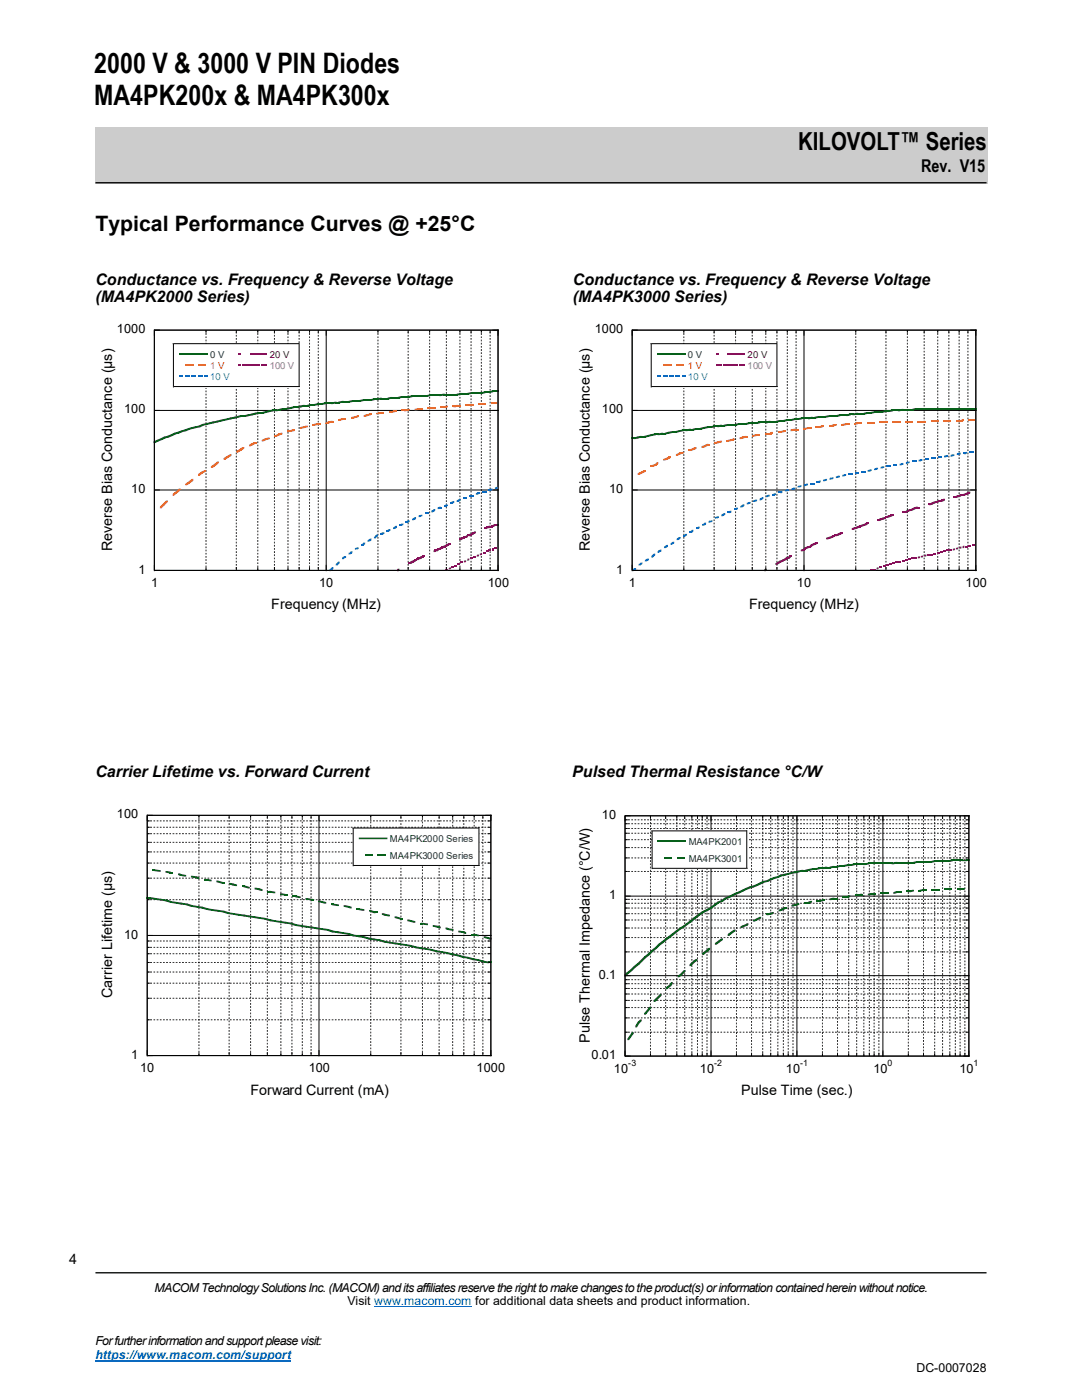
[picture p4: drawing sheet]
<svg xmlns="http://www.w3.org/2000/svg" width="216mm" height="279mm" viewBox="0 0 216 279" stroke-linecap="round" stroke-linejoin="round" font-family="sans-serif">
<defs><g id="words">
<g font-size="5.6">
<text x="18.8" y="14.5">2000 V &amp; 3000 V PIN Diodes</text>
<text x="18.8" y="21">MA4PK200x &amp; MA4PK300x</text>
</g>
<text font-size="5" x="159.3" y="30">KILOVOLT™ Series</text>
<text font-size="4.2" x="19" y="46.1">Typical Performance Curves @ +25°C</text>
<text font-size="3.5" x="183.8" y="34.4">Rev. V15</text>
<g font-size="3.2">
<text x="19" y="56.9">Conductance vs. Frequency &amp; Reverse Voltage</text>
<text x="114.3" y="56.8">Conductance vs. Frequency &amp; Reverse Voltage</text>
<text x="19" y="60.3">(MA4PK2000 Series)</text>
<text x="114.3" y="60.3">(MA4PK3000 Series)</text>
<text x="19" y="155.1">Carrier Lifetime vs. Forward Current</text>
<text x="114.2" y="155.1">Pulsed Thermal Resistance °C/W</text>
</g>
<g font-size="2.9">
<text x="22.4" y="110" transform="rotate(-90 22.4 110)">Reverse Bias Conductance (µs)</text>
<text x="117.7" y="110" transform="rotate(-90 117.7 110)">Reverse Bias Conductance (µs)</text>
<text x="54.1" y="121.6">Frequency (MHz)</text>
<text x="149.5" y="121.6">Frequency (MHz)</text>
<text x="22.4" y="199.2" transform="rotate(-90 22.4 199.2)">Carrier Lifetime (µs)</text>
<text x="117.7" y="208.1" transform="rotate(-90 117.7 208.1)">Pulse Thermal Impedance (°C/W)</text>
<text x="50" y="218.4">Forward Current (mA)</text>
<text x="147.9" y="218.5">Pulse Time (sec.)</text>
</g>
<text font-size="2.8" x="13.8" y="252.2">4</text>
<g font-size="2.5">
<text x="23.3" y="66.5">1000</text>
<text x="118.7" y="66.5">1000</text>
<text x="24.8" y="82.4">100</text>
<text x="120.1" y="82.4">100</text>
<text x="26.2" y="98.4">10</text>
<text x="121.5" y="98.4">10</text>
<text x="27.6" y="114.5">1</text>
<text x="30.2" y="117.2">1</text>
<text x="63.7" y="117.2">10</text>
<text x="97.3" y="117.2">100</text>
<text x="123" y="114.5">1</text>
<text x="125.5" y="117.2">1</text>
<text x="159" y="117.2">10</text>
<text x="192.7" y="117.2">100</text>
<text x="23.3" y="163.3">100</text>
<text x="120.1" y="163.4">10</text>
<text x="121.5" y="179.3">1</text>
<text x="24.8" y="187.3">10</text>
<text x="119.5" y="195.4">0.1</text>
<text x="26.2" y="211.3">1</text>
<text x="27.9" y="214">10</text>
<text x="61.6" y="214">100</text>
<text x="95.1" y="214">1000</text>
<text x="118" y="211.4">0.01</text>
<text x="122.5" y="214.1">10</text>
<text x="139.6" y="214.1">10</text>
<text x="156.8" y="214.1">10</text>
<text x="174.3" y="214.1">10</text>
<text x="191.4" y="214.1">10</text>
<text x="30.8" y="257.8">MACOM Technology Solutions Inc. (MACOM) and its affiliates reserve the right to make changes to the product(s) or information contained herein without notice.</text>
<text x="69.3" y="260.4">Visit www.macom.com for additional data sheets and product information.</text>
<text x="19" y="268.5">For further information and support please visit:</text>
<text x="182.9" y="273.9">DC-0007028</text>
</g>
<text font-size="2.5" fill="#06f" x="19" y="271.2">https://www.macom.com/support</text>
<g font-size="1.9" fill="#07601a">
<text x="41.9" y="71.4">0 V</text>
<text x="137.2" y="71.4">0 V</text>
<text x="77.8" y="168.1">MA4PK2000 Series</text>
<text x="77.8" y="171.4">MA4PK3000 Series</text>
<text x="137.4" y="168.7">MA4PK2001</text>
<text x="137.4" y="172">MA4PK3001</text>
</g>
<g font-size="1.9" fill="#7a0403">
<text x="53.8" y="71.4">20 V</text>
<text x="149.2" y="71.4">20 V</text>
</g>
<g font-size="1.9" fill="#f0660f">
<text x="41.9" y="73.7">1 V</text>
<text x="137.2" y="73.7">1 V</text>
</g>
<g font-size="1.9" fill="#206bff">
<text x="41.9" y="75.9">10 V</text>
<text x="137.2" y="75.9">10 V</text>
</g>
<g font-size="1.9" fill="#9816d4">
<text x="53.8" y="73.7">100 V</text>
<text x="149.2" y="73.7">100 V</text>
</g>
<g font-size="1.8">
<text x="125.3" y="212.8">-3</text>
<text x="142.5" y="212.8">-2</text>
<text x="159.7" y="212.8">-1</text>
<text x="177.1" y="212.8">0</text>
<text x="194.3" y="212.8">1</text>
</g>
</g></defs>
<path d="M19 254h177.8" fill="none" stroke="#000" stroke-width=".26"/>
<path d="M74.7 260.7h19.4" fill="none" stroke="#06f" stroke-width=".2"/>
<path d="M19 271.5h39" fill="none" stroke="#06f" stroke-width=".25"/>
<path d="M6.9 248.7h9.5v6.3h-9.5z" fill-rule="evenodd" fill="#fff"/>
<path d="M19 25.3h178.1v11.3h-178.1z" fill-rule="evenodd" fill="#ccc"/>
<path d="M19 36.5h177.8" fill="none" stroke="#000" stroke-width=".26"/>
<g fill="none" stroke="#000" stroke-width=".2">
<path d="M41.1 65.9v.3M41.1 66.5v.3M41.1 67.2v.3M41.1 67.8v.3M41.1 68.4v.3M41.1 69.1v.3M41.1 69.7v.3M41.1 70.3v.3M41.1 71v.3M41.1 71.6v.3M41.1 72.2v.4M41.1 72.9v.3"/>
<path d="M41.1 73.5v.3M41.1 74.1v.4M41.1 74.8v.3M41.1 75.4v.3M41.1 76v.4M41.1 76.7v.3M41.1 77.3v.3M41.1 77.9v.4M41.1 78.6v.3M41.1 79.2v.3M41.1 79.9v.3M47.2 66.2v.3"/>
<path d="M47.2 66.8v.4M47.2 67.5v.3M47.2 68.1v.3M47.2 68.7v.4M47.2 69.4v.3M47.2 70v.3M47.2 70.6v.4M47.2 71.3v.3M47.2 71.9v.3M47.2 72.6v.3M47.2 73.2v.3M47.2 73.8v.3"/>
<path d="M47.2 74.5v.3M47.2 75.1v.3M47.2 75.7v.3M47.2 76.4v.3M47.2 77v.3M47.2 77.6v.3M47.2 78.3v.3M47.2 78.9v.3M47.2 79.5v.4M51.4 65.9v.3M51.4 66.5v.3M51.4 67.2v.3"/>
<path d="M51.4 67.8v.3M51.4 68.4v.3M51.4 69.1v.3M51.4 69.7v.3M51.4 70.3v.3M51.4 71v.3M51.4 71.6v.3M51.4 72.2v.4M51.4 72.9v.3M51.4 73.5v.3M51.4 74.1v.4M51.4 74.8v.3"/>
<path d="M51.4 75.4v.3M51.4 76v.4M51.4 76.7v.3M51.4 77.3v.3M51.4 77.9v.4M51.4 78.6v.3M51.4 79.2v.3M51.4 79.9v.3M54.8 66.2v.3M54.8 66.8v.4M54.8 67.5v.3M54.8 68.1v.3"/>
<path d="M54.8 68.7v.4M54.8 69.4v.3M54.8 70v.3M54.8 70.6v.4M54.8 71.3v.3M54.8 71.9v.3M54.8 72.6v.3M54.8 73.2v.3M54.8 73.8v.3M54.8 74.5v.3M54.8 75.1v.3M54.8 75.7v.3"/>
<path d="M54.8 76.4v.3M54.8 77v.3M54.8 77.6v.3M54.8 78.3v.3M54.8 78.9v.3M54.8 79.5v.4M57.5 65.9v.3M57.5 66.5v.3M57.5 67.2v.3M57.5 67.8v.3M57.5 68.4v.3M57.5 69.1v.3"/>
<path d="M57.5 69.7v.3M57.5 70.3v.3M57.5 71v.3M57.5 71.6v.3M57.5 72.2v.4M57.5 72.9v.3M57.5 73.5v.3M57.5 74.1v.4M57.5 74.8v.3M57.5 75.4v.3M57.5 76v.4M57.5 76.7v.3"/>
<path d="M57.5 77.3v.3M57.5 77.9v.4M57.5 78.6v.3M57.5 79.2v.3M57.5 79.9v.3M59.7 66.2v.3M59.7 66.8v.4M59.7 67.5v.3M59.7 68.1v.3M59.7 68.7v.4M59.7 69.4v.3M59.7 70v.3"/>
<path d="M59.7 70.6v.4M59.7 71.3v.3M59.7 71.9v.3M59.7 72.6v.3M59.7 73.2v.3M59.7 73.8v.3M59.7 74.5v.3M59.7 75.1v.3M59.7 75.7v.3M59.7 76.4v.3M59.7 77v.3M59.7 77.6v.3"/>
<path d="M59.7 78.3v.3M59.7 78.9v.3M59.7 79.5v.4M61.8 65.9v.3M61.8 66.5v.3M61.8 67.2v.3M61.8 67.8v.3M61.8 68.4v.3M61.8 69.1v.3M61.8 69.7v.3M61.8 70.3v.3M61.8 71v.3"/>
<path d="M61.8 71.6v.3M61.8 72.2v.4M61.8 72.9v.3M61.8 73.5v.3M61.8 74.1v.4M61.8 74.8v.3M61.8 75.4v.3M61.8 76v.4M61.8 76.7v.3M61.8 77.3v.3M61.8 77.9v.4M61.8 78.6v.3"/>
<path d="M61.8 79.2v.3M61.8 79.9v.3M63.5 66.2v.3M63.5 66.8v.4M63.5 67.5v.3M63.5 68.1v.3M63.5 68.7v.4M63.5 69.4v.3M63.5 70v.3M63.5 70.6v.4M63.5 71.3v.3M63.5 71.9v.3"/>
<path d="M63.5 72.6v.3M63.5 73.2v.3M63.5 73.8v.3M63.5 74.5v.3M63.5 75.1v.3M63.5 75.7v.3M63.5 76.4v.3M63.5 77v.3M63.5 77.6v.3M63.5 78.3v.3M63.5 78.9v.3M63.5 79.5v.4"/>
<path d="M65.1 65.9v48.1M75.4 65.9v.3M75.4 66.5v.3M75.4 67.2v.3M75.4 67.8v.3M75.4 68.4v.3M75.4 69.1v.3M75.4 69.7v.3M75.4 70.3v.3M75.4 71v.3M75.4 71.6v.3M75.4 72.2v.4"/>
<path d="M75.4 72.9v.3M75.4 73.5v.3M75.4 74.1v.4M75.4 74.8v.3M75.4 75.4v.3M75.4 76v.4M75.4 76.7v.3M75.4 77.3v.3M75.4 77.9v.4M75.4 78.6v.3M75.4 79.2v.3M75.4 79.9v.3"/>
<path d="M81.4 66.2v.3M81.4 66.8v.4M81.4 67.5v.3M81.4 68.1v.3M81.4 68.7v.4M81.4 69.4v.3M81.4 70v.3M81.4 70.6v.4M81.4 71.3v.3M81.4 71.9v.3M81.4 72.6v.3M81.4 73.2v.3"/>
<path d="M81.4 73.8v.3M81.4 74.5v.3M81.4 75.1v.3M81.4 75.7v.3M81.4 76.4v.3M81.4 77v.3M81.4 77.6v.3M81.4 78.3v.3M81.4 78.9v.3M81.4 79.5v.4M85.7 65.9v.3M85.7 66.5v.3"/>
<path d="M85.7 67.2v.3M85.7 67.8v.3M85.7 68.4v.3M85.7 69.1v.3M85.7 69.7v.3M85.7 70.3v.3M85.7 71v.3M85.7 71.6v.3M85.7 72.2v.4M85.7 72.9v.3M85.7 73.5v.3M85.7 74.1v.4"/>
<path d="M85.7 74.8v.3M85.7 75.4v.3M85.7 76v.4M85.7 76.7v.3M85.7 77.3v.3M85.7 77.9v.4M85.7 78.6v.3M85.7 79.2v.3M85.7 79.9v.3M89.1 66.2v.3M89.1 66.8v.4M89.1 67.5v.3"/>
<path d="M89.1 68.1v.3M89.1 68.7v.4M89.1 69.4v.3M89.1 70v.3M89.1 70.6v.4M89.1 71.3v.3M89.1 71.9v.3M89.1 72.6v.3M89.1 73.2v.3M89.1 73.8v.3M89.1 74.5v.3M89.1 75.1v.3"/>
<path d="M89.1 75.7v.3M89.1 76.4v.3M89.1 77v.3M89.1 77.6v.3M89.1 78.3v.3M89.1 78.9v.3M89.1 79.5v.4M91.8 65.9v.3M91.8 66.5v.3M91.8 67.2v.3M91.8 67.8v.3M91.8 68.4v.3"/>
<path d="M91.8 69.1v.3M91.8 69.7v.3M91.8 70.3v.3M91.8 71v.3M91.8 71.6v.3M91.8 72.2v.4M91.8 72.9v.3M91.8 73.5v.3M91.8 74.1v.4M91.8 74.8v.3M91.8 75.4v.3M91.8 76v.4"/>
<path d="M91.8 76.7v.3M91.8 77.3v.3M91.8 77.9v.4M91.8 78.6v.3M91.8 79.2v.3M91.8 79.9v.3M94 66.2v.3M94 66.8v.4M94 67.5v.3M94 68.1v.3M94 68.7v.4M94 69.4v.3"/>
<path d="M94 70v.3M94 70.6v.4M94 71.3v.3M94 71.9v.3M94 72.6v.3M94 73.2v.3M94 73.8v.3M94 74.5v.3M94 75.1v.3M94 75.7v.3M94 76.4v.3M94 77v.3"/>
<path d="M94 77.6v.3M94 78.3v.3M94 78.9v.3M94 79.5v.4M96 65.9v.3M96 66.5v.3M96 67.2v.3M96 67.8v.3M96 68.4v.3M96 69.1v.3M96 69.7v.3M96 70.3v.3"/>
<path d="M96 71v.3M96 71.6v.3M96 72.2v.4M96 72.9v.3M96 73.5v.3M96 74.1v.4M96 74.8v.3M96 75.4v.3M96 76v.4M96 76.7v.3M96 77.3v.3M96 77.9v.4"/>
<path d="M96 78.6v.3M96 79.2v.3M96 79.9v.3M97.8 66.2v.3M97.8 66.8v.4M97.8 67.5v.3M97.8 68.1v.3M97.8 68.7v.4M97.8 69.4v.3M97.8 70v.3M97.8 70.6v.4M97.8 71.3v.3"/>
<path d="M97.8 71.9v.3M97.8 72.6v.3M97.8 73.2v.3M97.8 73.8v.3M97.8 74.5v.3M97.8 75.1v.3M97.8 75.7v.3M97.8 76.4v.3M97.8 77v.3M97.8 77.6v.3M97.8 78.3v.3M97.8 78.9v.3"/>
<path d="M97.8 79.5v.4M99.4 65.9v48.1M99.5 65.9h-68.7v48.1M30.8 81.9h68.7M30.8 97.8h68.7M41.1 80.5v.3M41.1 81.1v.3M41.1 81.8v.3M41.1 82.4v.3M41.1 83v.3M41.1 83.7v.3M41.1 84.3v.3"/>
<path d="M41.1 84.9v.3M41.1 85.6v.3M41.1 86.2v.3M41.1 86.8v.4M41.1 87.5v.3M41.1 88.1v.3M41.1 88.8v.3M41.1 89.4v.3M41.1 90v.3M41.1 90.7v.3M41.1 91.3v.3M41.1 91.9v.3"/>
<path d="M41.1 92.6v.3M41.1 93.2v.3M41.1 93.8v.3M41.1 94.5v.3M41.1 95.1v.3M41.1 95.7v.4M41.1 96.4v.3M41.1 97v.3M41.1 97.6v.4M41.1 98.3v.3M41.1 98.9v.3M41.1 99.5v.4"/>
<path d="M47.2 80.2v.3M47.2 80.8v.3M47.2 81.4v.4M47.2 82.1v.3M47.2 82.7v.3M47.2 83.3v.4M47.2 84v.3M47.2 84.6v.3M47.2 85.2v.4M47.2 85.9v.3M47.2 86.5v.3M47.2 87.2v.3"/>
<path d="M47.2 87.8v.3M47.2 88.4v.4M47.2 89.1v.3M47.2 89.7v.3M47.2 90.3v.4M47.2 91v.3M47.2 91.6v.3M47.2 92.2v.4M47.2 92.9v.3M47.2 93.5v.3M47.2 94.1v.4M47.2 94.8v.3"/>
<path d="M47.2 95.4v.3M47.2 96.1v.3M47.2 96.7v.3M47.2 97.3v.3M47.2 98v.3M47.2 98.6v.3M47.2 99.2v.3M47.2 99.9v.3M51.4 80.5v.3M51.4 81.1v.3M51.4 81.8v.3M51.4 82.4v.3"/>
<path d="M51.4 83v.3M51.4 83.7v.3M51.4 84.3v.3M51.4 84.9v.3M51.4 85.6v.3M51.4 86.2v.3M51.4 86.8v.4M51.4 87.5v.3M51.4 88.1v.3M51.4 88.8v.3M51.4 89.4v.3M51.4 90v.3"/>
<path d="M51.4 90.7v.3M51.4 91.3v.3M51.4 91.9v.3M51.4 92.6v.3M51.4 93.2v.3M51.4 93.8v.3M51.4 94.5v.3M51.4 95.1v.3M51.4 95.7v.4M51.4 96.4v.3M51.4 97v.3M51.4 97.6v.4"/>
<path d="M51.4 98.3v.3M51.4 98.9v.3M51.4 99.5v.4M54.8 80.2v.3M54.8 80.8v.3M54.8 81.4v.4M54.8 82.1v.3M54.8 82.7v.3M54.8 83.3v.4M54.8 84v.3M54.8 84.6v.3M54.8 85.2v.4"/>
<path d="M54.8 85.9v.3M54.8 86.5v.3M54.8 87.2v.3M54.8 87.8v.3M54.8 88.4v.4M54.8 89.1v.3M54.8 89.7v.3M54.8 90.3v.4M54.8 91v.3M54.8 91.6v.3M54.8 92.2v.4M54.8 92.9v.3"/>
<path d="M54.8 93.5v.3M54.8 94.1v.4M54.8 94.8v.3M54.8 95.4v.3M54.8 96.1v.3M54.8 96.7v.3M54.8 97.3v.3M54.8 98v.3M54.8 98.6v.3M54.8 99.2v.3M54.8 99.9v.3M57.5 80.5v.3"/>
<path d="M57.5 81.1v.3M57.5 81.8v.3M57.5 82.4v.3M57.5 83v.3M57.5 83.7v.3M57.5 84.3v.3M57.5 84.9v.3M57.5 85.6v.3M57.5 86.2v.3M57.5 86.8v.4M57.5 87.5v.3M57.5 88.1v.3"/>
<path d="M57.5 88.8v.3M57.5 89.4v.3M57.5 90v.3M57.5 90.7v.3M57.5 91.3v.3M57.5 91.9v.3M57.5 92.6v.3M57.5 93.2v.3M57.5 93.8v.3M57.5 94.5v.3M57.5 95.1v.3M57.5 95.7v.4"/>
<path d="M57.5 96.4v.3M57.5 97v.3M57.5 97.6v.4M57.5 98.3v.3M57.5 98.9v.3M57.5 99.5v.4M59.7 80.2v.3M59.7 80.8v.3M59.7 81.4v.4M59.7 82.1v.3M59.7 82.7v.3M59.7 83.3v.4"/>
<path d="M59.7 84v.3M59.7 84.6v.3M59.7 85.2v.4M59.7 85.9v.3M59.7 86.5v.3M59.7 87.2v.3M59.7 87.8v.3M59.7 88.4v.4M59.7 89.1v.3M59.7 89.7v.3M59.7 90.3v.4M59.7 91v.3"/>
<path d="M59.7 91.6v.3M59.7 92.2v.4M59.7 92.9v.3M59.7 93.5v.3M59.7 94.1v.4M59.7 94.8v.3M59.7 95.4v.3M59.7 96.1v.3M59.7 96.7v.3M59.7 97.3v.3M59.7 98v.3M59.7 98.6v.3"/>
<path d="M59.7 99.2v.3M59.7 99.9v.3M61.8 80.5v.3M61.8 81.1v.3M61.8 81.8v.3M61.8 82.4v.3M61.8 83v.3M61.8 83.7v.3M61.8 84.3v.3M61.8 84.9v.3M61.8 85.6v.3M61.8 86.2v.3"/>
<path d="M61.8 86.8v.4M61.8 87.5v.3M61.8 88.1v.3M61.8 88.8v.3M61.8 89.4v.3M61.8 90v.3M61.8 90.7v.3M61.8 91.3v.3M61.8 91.9v.3M61.8 92.6v.3M61.8 93.2v.3M61.8 93.8v.3"/>
<path d="M61.8 94.5v.3M61.8 95.1v.3M61.8 95.7v.4M61.8 96.4v.3M61.8 97v.3M61.8 97.6v.4M61.8 98.3v.3M61.8 98.9v.3M61.8 99.5v.4M63.5 80.2v.3M63.5 80.8v.3M63.5 81.4v.4"/>
<path d="M63.5 82.1v.3M63.5 82.7v.3M63.5 83.3v.4M63.5 84v.3M63.5 84.6v.3M63.5 85.2v.4M63.5 85.9v.3M63.5 86.5v.3M63.5 87.2v.3M63.5 87.8v.3M63.5 88.4v.4M63.5 89.1v.3"/>
<path d="M63.5 89.7v.3M63.5 90.3v.4M63.5 91v.3M63.5 91.6v.3M63.5 92.2v.4M63.5 92.9v.3M63.5 93.5v.3M63.5 94.1v.4M63.5 94.8v.3M63.5 95.4v.3M63.5 96.1v.3M63.5 96.7v.3"/>
<path d="M63.5 97.3v.3M63.5 98v.3M63.5 98.6v.3M63.5 99.2v.3M63.5 99.9v.3M75.4 80.5v.3M75.4 81.1v.3M75.4 81.8v.3M75.4 82.4v.3M75.4 83v.3M75.4 83.7v.3M75.4 84.3v.3"/>
<path d="M75.4 84.9v.3M75.4 85.6v.3M75.4 86.2v.3M75.4 86.8v.4M75.4 87.5v.3M75.4 88.1v.3M75.4 88.8v.3M75.4 89.4v.3M75.4 90v.3M75.4 90.7v.3M75.4 91.3v.3M75.4 91.9v.3"/>
<path d="M75.4 92.6v.3M75.4 93.2v.3M75.4 93.8v.3M75.4 94.5v.3M75.4 95.1v.3M75.4 95.7v.4M75.4 96.4v.3M75.4 97v.3M75.4 97.6v.4M75.4 98.3v.3M75.4 98.9v.3M75.4 99.5v.4"/>
<path d="M81.4 80.2v.3M81.4 80.8v.3M81.4 81.4v.4M81.4 82.1v.3M81.4 82.7v.3M81.4 83.3v.4M81.4 84v.3M81.4 84.6v.3M81.4 85.2v.4M81.4 85.9v.3M81.4 86.5v.3M81.4 87.2v.3"/>
<path d="M81.4 87.8v.3M81.4 88.4v.4M81.4 89.1v.3M81.4 89.7v.3M81.4 90.3v.4M81.4 91v.3M81.4 91.6v.3M81.4 92.2v.4M81.4 92.9v.3M81.4 93.5v.3M81.4 94.1v.4M81.4 94.8v.3"/>
<path d="M81.4 95.4v.3M81.4 96.1v.3M81.4 96.7v.3M81.4 97.3v.3M81.4 98v.3M81.4 98.6v.3M81.4 99.2v.3M81.4 99.9v.3M85.7 80.5v.3M85.7 81.1v.3M85.7 81.8v.3M85.7 82.4v.3"/>
<path d="M85.7 83v.3M85.7 83.7v.3M85.7 84.3v.3M85.7 84.9v.3M85.7 85.6v.3M85.7 86.2v.3M85.7 86.8v.4M85.7 87.5v.3M85.7 88.1v.3M85.7 88.8v.3M85.7 89.4v.3M85.7 90v.3"/>
<path d="M85.7 90.7v.3M85.7 91.3v.3M85.7 91.9v.3M85.7 92.6v.3M85.7 93.2v.3M85.7 93.8v.3M85.7 94.5v.3M85.7 95.1v.3M85.7 95.7v.4M85.7 96.4v.3M85.7 97v.3M85.7 97.6v.4"/>
<path d="M85.7 98.3v.3M85.7 98.9v.3M85.7 99.5v.4M89.1 80.2v.3M89.1 80.8v.3M89.1 81.4v.4M89.1 82.1v.3M89.1 82.7v.3M89.1 83.3v.4M89.1 84v.3M89.1 84.6v.3M89.1 85.2v.4"/>
<path d="M89.1 85.9v.3M89.1 86.5v.3M89.1 87.2v.3M89.1 87.8v.3M89.1 88.4v.4M89.1 89.1v.3M89.1 89.7v.3M89.1 90.3v.4M89.1 91v.3M89.1 91.6v.3M89.1 92.2v.4M89.1 92.9v.3"/>
<path d="M89.1 93.5v.3M89.1 94.1v.4M89.1 94.8v.3M89.1 95.4v.3M89.1 96.1v.3M89.1 96.7v.3M89.1 97.3v.3M89.1 98v.3M89.1 98.6v.3M89.1 99.2v.3M89.1 99.9v.3M91.8 80.5v.3"/>
<path d="M91.8 81.1v.3M91.8 81.8v.3M91.8 82.4v.3M91.8 83v.3M91.8 83.7v.3M91.8 84.3v.3M91.8 84.9v.3M91.8 85.6v.3M91.8 86.2v.3M91.8 86.8v.4M91.8 87.5v.3M91.8 88.1v.3"/>
<path d="M91.8 88.8v.3M91.8 89.4v.3M91.8 90v.3M91.8 90.7v.3M91.8 91.3v.3M91.8 91.9v.3M91.8 92.6v.3M91.8 93.2v.3M91.8 93.8v.3M91.8 94.5v.3M91.8 95.1v.3M91.8 95.7v.4"/>
<path d="M91.8 96.4v.3M91.8 97v.3M91.8 97.6v.4M91.8 98.3v.3M91.8 98.9v.3M91.8 99.5v.4M94 80.2v.3M94 80.8v.3M94 81.4v.4M94 82.1v.3M94 82.7v.3M94 83.3v.4"/>
<path d="M94 84v.3M94 84.6v.3M94 85.2v.4M94 85.9v.3M94 86.5v.3M94 87.2v.3M94 87.8v.3M94 88.4v.4M94 89.1v.3M94 89.7v.3M94 90.3v.4M94 91v.3"/>
<path d="M94 91.6v.3M94 92.2v.4M94 92.9v.3M94 93.5v.3M94 94.1v.4M94 94.8v.3M94 95.4v.3M94 96.1v.3M94 96.7v.3M94 97.3v.3M94 98v.3M94 98.6v.3"/>
<path d="M94 99.2v.3M94 99.9v.3M96 80.5v.3M96 81.1v.3M96 81.8v.3M96 82.4v.3M96 83v.3M96 83.7v.3M96 84.3v.3M96 84.9v.3M96 85.6v.3M96 86.2v.3"/>
<path d="M96 86.8v.4M96 87.5v.3M96 88.1v.3M96 88.8v.3M96 89.4v.3M96 90v.3M96 90.7v.3M96 91.3v.3M96 91.9v.3M96 92.6v.3M96 93.2v.3M96 93.8v.3"/>
<path d="M96 94.5v.3M96 95.1v.3M96 95.7v.4M96 96.4v.3M96 97v.3M96 97.6v.4M96 98.3v.3M96 98.9v.3M96 99.5v.4M97.8 80.2v.3M97.8 80.8v.3M97.8 81.4v.4"/>
<path d="M97.8 82.1v.3M97.8 82.7v.3M97.8 83.3v.4M97.8 84v.3M97.8 84.6v.3M97.8 85.2v.4M97.8 85.9v.3M97.8 86.5v.3M97.8 87.2v.3M97.8 87.8v.3M97.8 88.4v.4M97.8 89.1v.3"/>
<path d="M97.8 89.7v.3M97.8 90.3v.4M97.8 91v.3M97.8 91.6v.3M97.8 92.2v.4M97.8 92.9v.3M97.8 93.5v.3M97.8 94.1v.4M97.8 94.8v.3M97.8 95.4v.3M97.8 96.1v.3M97.8 96.7v.3"/>
<path d="M97.8 97.3v.3M97.8 98v.3M97.8 98.6v.3M97.8 99.2v.3M97.8 99.9v.3M30.8 113.8h68.7M41.1 100.2v.3M41.1 100.8v.3M41.1 101.4v.4M41.1 102.1v.3M41.1 102.7v.3M41.1 103.4v.3"/>
<path d="M41.1 104v.3M41.1 104.6v.3M41.1 105.3v.3M41.1 105.9v.3M41.1 106.5v.3M41.1 107.2v.3M41.1 107.8v.3M41.1 108.4v.3M41.1 109.1v.3M41.1 109.7v.3M41.1 110.3v.4M41.1 111v.3"/>
<path d="M41.1 111.6v.3M41.1 112.3v.3M41.1 112.9v.3M41.1 113.5v.3M47.2 100.5v.3M47.2 101.1v.3M47.2 101.8v.3M47.2 102.4v.3M47.2 103v.4M47.2 103.7v.3M47.2 104.3v.3M47.2 104.9v.4"/>
<path d="M47.2 105.6v.3M47.2 106.2v.3M47.2 106.8v.4M47.2 107.5v.3M47.2 108.1v.3M47.2 108.7v.4M47.2 109.4v.3M47.2 110v.3M47.2 110.7v.3M47.2 111.3v.3M47.2 111.9v.4M47.2 112.6v.3"/>
<path d="M47.2 113.2v.3M51.4 100.2v.3M51.4 100.8v.3M51.4 101.4v.4M51.4 102.1v.3M51.4 102.7v.3M51.4 103.4v.3M51.4 104v.3M51.4 104.6v.3M51.4 105.3v.3M51.4 105.9v.3M51.4 106.5v.3"/>
<path d="M51.4 107.2v.3M51.4 107.8v.3M51.4 108.4v.3M51.4 109.1v.3M51.4 109.7v.3M51.4 110.3v.4M51.4 111v.3M51.4 111.6v.3M51.4 112.3v.3M51.4 112.9v.3M51.4 113.5v.3M54.8 100.5v.3"/>
<path d="M54.8 101.1v.3M54.8 101.8v.3M54.8 102.4v.3M54.8 103v.4M54.8 103.7v.3M54.8 104.3v.3M54.8 104.9v.4M54.8 105.6v.3M54.8 106.2v.3M54.8 106.8v.4M54.8 107.5v.3M54.8 108.1v.3"/>
<path d="M54.8 108.7v.4M54.8 109.4v.3M54.8 110v.3M54.8 110.7v.3M54.8 111.3v.3M54.8 111.9v.4M54.8 112.6v.3M54.8 113.2v.3M57.5 100.2v.3M57.5 100.8v.3M57.5 101.4v.4M57.5 102.1v.3"/>
<path d="M57.5 102.7v.3M57.5 103.4v.3M57.5 104v.3M57.5 104.6v.3M57.5 105.3v.3M57.5 105.9v.3M57.5 106.5v.3M57.5 107.2v.3M57.5 107.8v.3M57.5 108.4v.3M57.5 109.1v.3M57.5 109.7v.3"/>
<path d="M57.5 110.3v.4M57.5 111v.3M57.5 111.6v.3M57.5 112.3v.3M57.5 112.9v.3M57.5 113.5v.3M59.7 100.5v.3M59.7 101.1v.3M59.7 101.8v.3M59.7 102.4v.3M59.7 103v.4M59.7 103.7v.3"/>
<path d="M59.7 104.3v.3M59.7 104.9v.4M59.7 105.6v.3M59.7 106.2v.3M59.7 106.8v.4M59.7 107.5v.3M59.7 108.1v.3M59.7 108.7v.4M59.7 109.4v.3M59.7 110v.3M59.7 110.7v.3M59.7 111.3v.3"/>
<path d="M59.7 111.9v.4M59.7 112.6v.3M59.7 113.2v.3M61.8 100.2v.3M61.8 100.8v.3M61.8 101.4v.4M61.8 102.1v.3M61.8 102.7v.3M61.8 103.4v.3M61.8 104v.3M61.8 104.6v.3M61.8 105.3v.3"/>
<path d="M61.8 105.9v.3M61.8 106.5v.3M61.8 107.2v.3M61.8 107.8v.3M61.8 108.4v.3M61.8 109.1v.3M61.8 109.7v.3M61.8 110.3v.4M61.8 111v.3M61.8 111.6v.3M61.8 112.3v.3M61.8 112.9v.3"/>
<path d="M61.8 113.5v.3M63.5 100.5v.3M63.5 101.1v.3M63.5 101.8v.3M63.5 102.4v.3M63.5 103v.4M63.5 103.7v.3M63.5 104.3v.3M63.5 104.9v.4M63.5 105.6v.3M63.5 106.2v.3M63.5 106.8v.4"/>
<path d="M63.5 107.5v.3M63.5 108.1v.3M63.5 108.7v.4M63.5 109.4v.3M63.5 110v.3M63.5 110.7v.3M63.5 111.3v.3M63.5 111.9v.4M63.5 112.6v.3M63.5 113.2v.3M75.4 100.2v.3M75.4 100.8v.3"/>
<path d="M75.4 101.4v.4M75.4 102.1v.3M75.4 102.7v.3M75.4 103.4v.3M75.4 104v.3M75.4 104.6v.3M75.4 105.3v.3M75.4 105.9v.3M75.4 106.5v.3M75.4 107.2v.3M75.4 107.8v.3M75.4 108.4v.3"/>
<path d="M75.4 109.1v.3M75.4 109.7v.3M75.4 110.3v.4M75.4 111v.3M75.4 111.6v.3M75.4 112.3v.3M75.4 112.9v.3M75.4 113.5v.3M81.4 100.5v.3M81.4 101.1v.3M81.4 101.8v.3M81.4 102.4v.3"/>
<path d="M81.4 103v.4M81.4 103.7v.3M81.4 104.3v.3M81.4 104.9v.4M81.4 105.6v.3M81.4 106.2v.3M81.4 106.8v.4M81.4 107.5v.3M81.4 108.1v.3M81.4 108.7v.4M81.4 109.4v.3M81.4 110v.3"/>
<path d="M81.4 110.7v.3M81.4 111.3v.3M81.4 111.9v.4M81.4 112.6v.3M81.4 113.2v.3M85.7 100.2v.3M85.7 100.8v.3M85.7 101.4v.4M85.7 102.1v.3M85.7 102.7v.3M85.7 103.4v.3M85.7 104v.3"/>
<path d="M85.7 104.6v.3M85.7 105.3v.3M85.7 105.9v.3M85.7 106.5v.3M85.7 107.2v.3M85.7 107.8v.3M85.7 108.4v.3M85.7 109.1v.3M85.7 109.7v.3M85.7 110.3v.4M85.7 111v.3M85.7 111.6v.3"/>
<path d="M85.7 112.3v.3M85.7 112.9v.3M85.7 113.5v.3M89.1 100.5v.3M89.1 101.1v.3M89.1 101.8v.3M89.1 102.4v.3M89.1 103v.4M89.1 103.7v.3M89.1 104.3v.3M89.1 104.9v.4M89.1 105.6v.3"/>
<path d="M89.1 106.2v.3M89.1 106.8v.4M89.1 107.5v.3M89.1 108.1v.3M89.1 108.7v.4M89.1 109.4v.3M89.1 110v.3M89.1 110.7v.3M89.1 111.3v.3M89.1 111.9v.4M89.1 112.6v.3M89.1 113.2v.3"/>
<path d="M91.8 100.2v.3M91.8 100.8v.3M91.8 101.4v.4M91.8 102.1v.3M91.8 102.7v.3M91.8 103.4v.3M91.8 104v.3M91.8 104.6v.3M91.8 105.3v.3M91.8 105.9v.3M91.8 106.5v.3M91.8 107.2v.3"/>
<path d="M91.8 107.8v.3M91.8 108.4v.3M91.8 109.1v.3M91.8 109.7v.3M91.8 110.3v.4M91.8 111v.3M91.8 111.6v.3M91.8 112.3v.3M91.8 112.9v.3M91.8 113.5v.3M94 100.5v.3M94 101.1v.3"/>
<path d="M94 101.8v.3M94 102.4v.3M94 103v.4M94 103.7v.3M94 104.3v.3M94 104.9v.4M94 105.6v.3M94 106.2v.3M94 106.8v.4M94 107.5v.3M94 108.1v.3M94 108.7v.4"/>
<path d="M94 109.4v.3M94 110v.3M94 110.7v.3M94 111.3v.3M94 111.9v.4M94 112.6v.3M94 113.2v.3M96 100.2v.3M96 100.8v.3M96 101.4v.4M96 102.1v.3M96 102.7v.3"/>
<path d="M96 103.4v.3M96 104v.3M96 104.6v.3M96 105.3v.3M96 105.9v.3M96 106.5v.3M96 107.2v.3M96 107.8v.3M96 108.4v.3M96 109.1v.3M96 109.7v.3M96 110.3v.4"/>
<path d="M96 111v.3M96 111.6v.3M96 112.3v.3M96 112.9v.3M96 113.5v.3M97.8 100.5v.3M97.8 101.1v.3M97.8 101.8v.3M97.8 102.4v.3M97.8 103v.4M97.8 103.7v.3M97.8 104.3v.3"/>
<path d="M97.8 104.9v.4M97.8 105.6v.3M97.8 106.2v.3M97.8 106.8v.4M97.8 107.5v.3M97.8 108.1v.3M97.8 108.7v.4M97.8 109.4v.3M97.8 110v.3M97.8 110.7v.3M97.8 111.3v.3M97.8 111.9v.4"/>
<path d="M97.8 112.6v.3M97.8 113.2v.3"/>
</g>
<g fill="#07601a">
<path d="M30.6 88.1l1-.3v.3l-.6 .3h-.4z"/>
<path d="M31.3 87.8l1.1-.3v.3l-.8 .3h-.3z"/>
<path d="M32.1 87.5l.6-.3h.3v.3l-.6 .3h-.3z"/>
<path d="M32.7 87.2l1-.2v.3l-1 .2z"/>
<path d="M33.3 87l1.2-.3v.3l-.8 .3h-.4z"/>
<path d="M34.1 86.7l1-.3v.3l-.6 .3h-.4z"/>
<path d="M34.8 86.4l.9-.2v.3l-.6 .2h-.3z"/>
<path d="M35.4 86.2l1.1-.3v.3l-.8 .3h-.3z"/>
<path d="M36.2 85.9l1-.2v.3l-.7 .2h-.3z"/>
<path d="M36.8 85.7l1.1-.3v.3l-.7 .3h-.4z"/>
<path d="M37.6 85.4l1-.2v.4l-.7 .1h-.3z"/>
<path d="M38.3 85.2l.9-.1v.3l-.9 .2z"/>
<path d="M38.9 85.1l1.1-.2v.3l-.8 .2h-.3z"/>
<path d="M39.7 84.9l.9-.3v.3l-.6 .3h-.3z"/>
<path d="M40.3 84.6l1.1-.1v.3l-.8 .1h-.3z"/>
<path d="M41.1 84.5l1-.2v.3l-.7 .2h-.3z"/>
<path d="M41.8 84.3l.9-.2v.4l-.9 .1z"/>
<path d="M42.4 84.1l1.1-.1v.3l-.8 .2h-.3z"/>
<path d="M43.2 84l.9-.2v.3l-.6 .2h-.3z"/>
<path d="M43.8 83.8l1-.1v.3l-1 .1z"/>
<path d="M44.5 83.7l1.1-.2v.3l-.8 .2h-.3z"/>
<path d="M45.3 83.5l.9-.2v.4l-.6 .1h-.3z"/>
<path d="M45.9 83.3l1.1-.1v.3l-1.1 .2z"/>
<path d="M46.7 83.2l.9-.2v.3l-.6 .2h-.3z"/>
<path d="M47.3 83l1-.1v.3l-.7 .1h-.3z"/>
<path d="M47.9 82.9h1.2v.3h-1.2z"/>
<path d="M48.7 82.9l1-.2v.3l-1 .2z"/>
<path d="M49.4 82.7l1.1-.1v.3l-.8 .1h-.3z"/>
<path d="M50.2 82.6l.9-.2v.3l-.6 .2h-.3z"/>
<path d="M50.8 82.4l1-.2v.4l-1 .1z"/>
<path d="M51.4 82.2h1.2v.4h-1.2z"/>
<path d="M52.2 82.2l1-.1v.3l-1 .2z"/>
<path d="M52.9 82.1l.9-.2v.3l-.6 .2h-.3z"/>
<path d="M53.5 81.9l1.1-.1v.3l-1.1 .1z"/>
<path d="M54.3 81.8h.9v.3h-.9z"/>
<path d="M54.9 81.8l1.1-.2v.3l-1.1 .2z"/>
<path d="M55.7 81.6l1-.2v.4l-.7 .1h-.3z"/>
<path d="M56.4 81.4h.9v.4h-.9z"/>
<path d="M57 81.4l1.1-.1v.3l-1.1 .2z"/>
<path d="M57.8 81.3l.9-.2v.3l-.9 .2z"/>
<path d="M58.4 81.1h1.1v.3h-1.1z"/>
<path d="M59.2 81.1l1-.1v.3l-.7 .1h-.3z"/>
<path d="M59.9 81l.9-.2v.3l-.9 .2z"/>
<path d="M60.5 80.8h1.1v.3h-1.1z"/>
<path d="M61.3 80.8l.9-.1v.3l-.9 .1z"/>
<path d="M61.9 80.7h1v.3h-1z"/>
<path d="M62.6 80.7l1.1-.2v.3l-.8 .2h-.3z"/>
<path d="M63.3 80.5h1v.3h-1z"/>
<path d="M64 80.5l1.1-.2v.4l-1.1 .1z"/>
<path d="M64.8 80.3h.9v.4h-.9z"/>
<path d="M65.4 80.3h1v.4h-1z"/>
<path d="M66 80.3l1.2-.1v.3l-1.2 .2z"/>
<path d="M66.8 80.2h1v.3h-1z"/>
<path d="M67.5 80.2l1.1-.2v.3l-.8 .2h-.3z"/>
<path d="M68.3 80h.9v.3h-.9z"/>
<path d="M68.9 80h1v.3h-1z"/>
<path d="M69.5 80l1.1-.1v.3l-1.1 .1z"/>
<path d="M70.3 79.9h1v.3h-1z"/>
<path d="M71 79.9h.9v.3h-.9z"/>
<path d="M71.6 79.9l1.1-.2v.3l-1.1 .2z"/>
<path d="M72.4 79.7h.9v.3h-.9z"/>
<path d="M73 79.7h1.1v.3h-1.1z"/>
<path d="M73.8 79.7l1-.2v.4l-.7 .1h-.3z"/>
<path d="M74.5 79.5h.9v.4h-.9z"/>
<path d="M75.1 79.5l1.1-.1v.3l-1.1 .2z"/>
<path d="M75.9 79.4h.9v.3h-.9z"/>
<path d="M76.5 79.4h1.1v.3h-1.1z"/>
<path d="M77.3 79.4l1-.2v.3l-1 .2z"/>
<path d="M77.9 79.2h1v.3h-1z"/>
<path d="M78.6 79.2h1.1v.3h-1.1z"/>
<path d="M79.4 79.2l.9-.1v.3l-.6 .1h-.3z"/>
<path d="M80 79.1h1v.3h-1z"/>
<path d="M80.6 79.1h1.2v.3h-1.2z"/>
<path d="M81.4 79.1l1-.2v.3l-1 .2z"/>
<path d="M82.1 78.9h1.1v.3h-1.1z"/>
<path d="M82.9 78.9h.9v.3h-.9z"/>
<path d="M83.5 78.9h1v.3h-1z"/>
<path d="M84.1 78.9h1.1v.3h-1.1z"/>
<path d="M84.9 78.9l1-.2v.4l-1 .1z"/>
<path d="M85.6 78.7h1.1v.4h-1.1z"/>
<path d="M86.4 78.7h.9v.4h-.9z"/>
<path d="M87 78.7h.9v.4h-.9z"/>
<path d="M87.6 78.7l1.1-.1v.3l-.8 .2h-.3z"/>
<path d="M88.4 78.6h1v.3h-1z"/>
<path d="M89.1 78.6h.9v.3h-.9z"/>
<path d="M89.7 78.6h1.1v.3h-1.1z"/>
<path d="M90.5 78.6h.9v.3h-.9z"/>
<path d="M91.1 78.6l1.1-.2v.3l-1.1 .2z"/>
<path d="M91.9 78.4h1v.3h-1z"/>
<path d="M92.6 78.4h.9v.3h-.9z"/>
<path d="M93.2 78.4l1.1-.1v.3l-.8 .1h-.3z"/>
<path d="M94 78.3h.9v.3h-.9z"/>
<path d="M94.6 78.3h1.1v.3h-1.1z"/>
<path d="M95.4 78.3h1v.3h-1z"/>
<path d="M96 78.3l1-.2v.3l-.6 .2h-.4z"/>
<path d="M96.7 78.1h1.1v.3h-1.1z"/>
<path d="M97.5 78.1l.9-.2v.4l-.9 .1z"/>
<path d="M98.1 77.9h1v.4h-1z"/>
<path d="M98.8 77.9h.7v.4h-.7z"/>
</g>
<g fill="#f0660f">
<path d="M31.9 101.1l.7-.6h.3v.3l-.7 .6h-.3z"/>
<path d="M33.2 99.9h.3v.3l-.6 .6h-.3v-.3z"/>
<path d="M34.6 98.4h.3l-.1 .5h-.3z"/>
<path d="M34.6 98.4l.8-.6h.3v.3l-.8 .6h-.3z"/>
<path d="M35.4 97.8l.3-.3h.3v.3l-.3 .3h-.3z"/>
<path d="M37 96.5l.5-.3h.3v.3l-.5 .3h-.3z"/>
<path d="M37.5 96.2l.6-.5h.3v.4l-.6 .4h-.3z"/>
<path d="M38.3 95.6h.3l-.2 .5h-.3z"/>
<path d="M39.5 94.6l.7-.5h.3v.4l-.6 .4h-.4z"/>
<path d="M40.2 94.1l.9-.3v.3l-.6 .4h-.3z"/>
<path d="M42.1 93l.6-.1v.3l-.3 .1h-.3z"/>
<path d="M42.4 92.9l.6-.5h.3v.3l-.6 .5h-.3z"/>
<path d="M43.3 92.1h.4v.3l-.4 .3h-.3v-.3z"/>
<path d="M44.6 91.4l.5-.3h.3v.3l-.5 .4h-.3z"/>
<path d="M45.1 91.1l.8-.4h.3v.3l-.8 .4h-.3z"/>
<path d="M47.2 90l.7-.5h.4v.4l-.8 .4h-.3z"/>
<path d="M47.9 89.5l.5-.3h.3v.3l-.4 .4h-.4z"/>
<path d="M49.7 88.8l.6-.2v.3l-.3 .2h-.3z"/>
<path d="M50 88.6l1-.3v.3l-.7 .3h-.3z"/>
<path d="M50.6 88.3h.7v.3h-.7z"/>
<path d="M52.2 87.8l.7-.3h.3v.3l-.6 .3h-.4z"/>
<path d="M52.9 87.5l.9-.2v.3l-.9 .2z"/>
<path d="M54.8 86.8h.4v.4h-.4z"/>
<path d="M54.9 86.8l.7-.3h.3v.3l-.7 .4h-.3z"/>
<path d="M55.6 86.5l.8-.1v.3l-.8 .1z"/>
<path d="M57.3 85.9h.6v.3h-.6z"/>
<path d="M57.6 85.9l1.1-.2v.3l-.8 .2h-.3z"/>
<path d="M58.4 85.7h.5v.3h-.5z"/>
<path d="M59.9 85.2l.9-.1v.3l-.9 .2z"/>
<path d="M60.5 85.1l.9-.2v.3l-.6 .2h-.3z"/>
<path d="M62.4 84.6h.5v.3h-.5z"/>
<path d="M62.6 84.6l.9-.1v.3l-.6 .1h-.3z"/>
<path d="M63.2 84.5h.8v.3h-.8z"/>
<path d="M64.9 84.3l.8-.2v.4l-.8 .1z"/>
<path d="M65.4 84.1l1-.1v.3l-.7 .2h-.3z"/>
<path d="M66 84h.5v.3h-.5z"/>
<path d="M67.5 83.7l.9-.2v.3l-.6 .2h-.3z"/>
<path d="M68.1 83.5h1v.3h-1z"/>
<path d="M70 83.2h.5v.3h-.5z"/>
<path d="M70.2 83.2l1.1-.2v.3l-.8 .2h-.3z"/>
<path d="M71 83l.6-.1v.3l-.3 .1h-.3z"/>
<path d="M72.5 82.9l.8-.2v.3l-.8 .2z"/>
<path d="M73 82.7l1-.1v.3l-.7 .1h-.3z"/>
<path d="M73.7 82.6h.4v.3h-.4z"/>
<path d="M75.1 82.4l.9-.2v.4l-.9 .1z"/>
<path d="M75.7 82.2h1v.4h-1z"/>
<path d="M77.6 82.1h.7v.3h-.7z"/>
<path d="M77.9 82.1l1-.2v.3l-.6 .2h-.4z"/>
<path d="M78.6 81.9h.6v.3h-.6z"/>
<path d="M80.2 81.8h.8v.3h-.8z"/>
<path d="M80.6 81.8l1.2-.2v.3l-1.2 .2z"/>
<path d="M82.7 81.6l1.1-.2v.4l-.8 .1h-.3z"/>
<path d="M83.5 81.4h.8v.4h-.8z"/>
<path d="M85.2 81.3h.7v.3h-.7z"/>
<path d="M85.6 81.3h.9v.3h-.9z"/>
<path d="M86.2 81.3h.6v.3h-.6z"/>
<path d="M87.8 81.1h.9v.3h-.9z"/>
<path d="M88.4 81.1l1-.1v.3l-.7 .1h-.3z"/>
<path d="M90.3 81h.5v.3h-.5z"/>
<path d="M90.5 81l.9-.2v.3l-.9 .2z"/>
<path d="M91.1 80.8h.8v.3h-.8z"/>
<path d="M92.9 80.7h.6v.3h-.6z"/>
<path d="M93.2 80.7h1.1v.3h-1.1z"/>
<path d="M94 80.7h.5v.3h-.5z"/>
<path d="M95.4 80.5h1v.3h-1z"/>
<path d="M96 80.5h1v.3h-1z"/>
<path d="M98 80.3h.4v.4h-.4z"/>
<path d="M98.1 80.3h1v.4h-1z"/>
<path d="M98.8 80.3h.7v.4h-.7z"/>
</g>
<g fill="#206bff">
<path d="M65.7 113.7l.3-.3h.4v.3l-.4 .3h-.3z"/>
<path d="M66.2 113.2h.3v.3l-.5 .2v-.3z"/>
<path d="M67 112.6l.5-.2v.3l-.5 .2z"/>
<path d="M67.5 112.1h.3v.3l-.3 .3h-.3v-.3z"/>
<path d="M68.4 111.1h.3l-.1 .5h-.3z"/>
<path d="M68.4 111.1l.7-.1v.3l-.7 .2z"/>
<path d="M69.5 110.3l.7-.1v.3l-.3 .2h-.4z"/>
<path d="M70 110h.3v.3l-.4 .2z"/>
<path d="M70.8 109.4l.8-.2v.3l-.5 .2h-.3z"/>
<path d="M72.1 108.6h.4v.3h-.4z"/>
<path d="M72.5 108.3h.4v.3l-.4 .3h-.3v-.3z"/>
<path d="M73.3 107.8l.7-.2v.4l-.7 .1z"/>
<path d="M73.8 107.5h.3l-.1 .5h-.3z"/>
<path d="M74.9 106.8h.3v.4l-.3 .3h-.3v-.3z"/>
<path d="M75.1 106.7h.3v.3l-.5 .2z"/>
<path d="M75.9 106.4h.5v.3h-.5z"/>
<path d="M76 106.4l.7-.2v.3l-.7 .2z"/>
<path d="M77.2 105.7h.4v.4h-.4z"/>
<path d="M77.3 105.7l.6-.1v.3l-.3 .2h-.3z"/>
<path d="M78.4 105.3l.7-.2v.3l-.4 .2h-.3z"/>
<path d="M78.9 104.9h.3l-.1 .5h-.4z"/>
<path d="M79.7 104.6h.5v.3h-.5z"/>
<path d="M79.9 104.6l.6-.1v.3l-.3 .1h-.3z"/>
<path d="M81 104h.4v.3h-.4z"/>
<path d="M81.1 104l.7-.2v.4l-.7 .1z"/>
<path d="M82.2 103.5l.7-.1v.3l-.7 .1z"/>
<path d="M82.5 103.4l.5-.2-.1 .5h-.4z"/>
<path d="M83.5 102.9l.8-.2v.3l-.5 .2h-.3z"/>
<path d="M84.8 102.2h.4v.4h-.4z"/>
<path d="M84.9 102.2h.7v.4h-.7z"/>
<path d="M86 101.9l.7-.1v.3l-.7 .1z"/>
<path d="M86.5 101.6h.3v.3l-.1 .2h-.3z"/>
<path d="M87.3 101.3l.6-.2v.3l-.3 .2h-.3z"/>
<path d="M87.6 101.1h.5v.3h-.5z"/>
<path d="M88.6 100.8h.5v.3h-.5z"/>
<path d="M88.7 100.8l.7-.2v.4l-.3 .1h-.4z"/>
<path d="M89.9 100.2h.4v.3h-.4z"/>
<path d="M90 100.2l.6-.2v.3l-.6 .2z"/>
<path d="M91.1 99.9l.7-.2v.3l-.4 .2h-.3z"/>
<path d="M91.6 99.5h.3l-.1 .5h-.4z"/>
<path d="M92.4 99.2h.5v.3h-.5z"/>
<path d="M92.6 99.2h.6v.3h-.6z"/>
<path d="M93.7 98.7h.4v.4h-.4z"/>
<path d="M93.8 98.7h.7v.4h-.7z"/>
<path d="M94.9 98.4l.7-.1v.3l-.3 .1h-.4z"/>
<path d="M95.3 98.3h.4v.3h-.4z"/>
<path d="M96.2 98h.8v.3h-.8z"/>
<path d="M97.5 97.6h.5v.4h-.5z"/>
<path d="M97.6 97.6l.7-.1v.3l-.3 .2h-.4z"/>
<path d="M98.8 97.3l.6-.1v.3l-.6 .1z"/>
<path d="M99.1 97.2h.4v.3h-.4z"/>
</g>
<g fill="#7a0403">
<path d="M79.4 113.5h.3l-.2 .5h-.3z"/>
<path d="M81.4 112.3h.5v.3h-.5z"/>
<path d="M81.6 112.3l.6-.2v.3l-.3 .2h-.3z"/>
<path d="M82.1 111.9h.3l-.2 .5h-.3z"/>
<path d="M82.1 111.9h.4v.4h-.4z"/>
<path d="M82.2 111.9l.7-.1v.3l-.4 .2h-.3z"/>
<path d="M82.7 111.6h.3v.3l-.5 .2v-.3z"/>
<path d="M82.7 111.6h.5v.3h-.5z"/>
<path d="M83 111.5h.5v.3h-.5z"/>
<path d="M83.3 111.3h.4l-.2 .5h-.3z"/>
<path d="M83.3 111.3h.5v.3h-.5z"/>
<path d="M83.5 111.3l.6-.2v.4l-.3 .1h-.3z"/>
<path d="M83.8 111.1l.5-.1v.3l-.5 .2z"/>
<path d="M84 111h.5v.3h-.5z"/>
<path d="M84.3 110.8h.3l-.1 .5h-.4z"/>
<path d="M84.3 110.8h.5v.3h-.5z"/>
<path d="M86.7 109.7h.3l-.2 .5h-.3z"/>
<path d="M86.7 109.7h.6v.3h-.6z"/>
<path d="M87 109.7l.5-.2v.4l-.5 .1z"/>
<path d="M87.3 109.4h.3v.3l-.1 .2h-.3z"/>
<path d="M87.3 109.4h.6v.3h-.6z"/>
<path d="M87.8 109.2h.3v.3l-.5 .2z"/>
<path d="M87.8 109.2h.5v.3h-.5z"/>
<path d="M88.1 109.1h.5v.3h-.5z"/>
<path d="M88.4 108.9h.3l-.1 .5h-.3z"/>
<path d="M88.4 108.9h.5v.3h-.5z"/>
<path d="M88.6 108.9l.6-.2v.4l-.3 .1h-.3z"/>
<path d="M88.9 108.7l.5-.1v.3l-.5 .2z"/>
<path d="M89.1 108.6h.4v.3h-.4z"/>
<path d="M89.4 108.4h.3l-.2 .5h-.3z"/>
<path d="M89.4 108.4h.5v.3h-.5z"/>
<path d="M91.6 107.5h.5v.3h-.5z"/>
<path d="M91.9 107.3h.3v.3l-.4 .2z"/>
<path d="M91.9 107.3l.7-.1v.3l-.7 .1z"/>
<path d="M92.2 107.2h.5v.3h-.5z"/>
<path d="M92.6 107h.3l-.2 .5h-.3z"/>
<path d="M92.6 107h.6v.3h-.6z"/>
<path d="M93 106.8h.3l-.1 .5h-.3z"/>
<path d="M93.2 106.7h.6v.3h-.6z"/>
<path d="M93.5 106.7l.5-.2v.3l-.2 .2h-.3z"/>
<path d="M93.7 106.5h.4v.3h-.4z"/>
<path d="M93.8 106.5l.7-.1v.3l-.4 .1h-.3z"/>
<path d="M94.3 106.2h.3l-.1 .5h-.4z"/>
<path d="M94.3 106.2h.5v.3h-.5z"/>
<path d="M94.6 106.1h.3v.3l-.1 .1h-.3z"/>
<path d="M96.7 105.3h.5v.3h-.5z"/>
<path d="M97 105.1h.3v.3l-.1 .2h-.4z"/>
<path d="M97 105.1h.6v.3h-.6z"/>
<path d="M97.5 104.9h.3l-.2 .5h-.3z"/>
<path d="M97.5 104.9h.5v.4h-.5z"/>
<path d="M97.6 104.9h.7v.4h-.7z"/>
<path d="M98 104.9l.4-.1v.3l-.4 .2z"/>
<path d="M98.3 104.8l.6-.2v.3l-.6 .2z"/>
<path d="M98.6 104.6h.5v.3h-.5z"/>
<path d="M98.8 104.6h.4v.3h-.4z"/>
<path d="M98.9 104.6h.6v.3h-.6z"/>
</g>
<g fill="#9816d4">
<path d="M88.9 113.7h.5v.3h-.5z"/>
<path d="M89.7 113.2h.3v.3l-.1 .2h-.4z"/>
<path d="M90 113h.5v.4h-.5z"/>
<path d="M90.6 112.7h.5v.3h-.5z"/>
<path d="M91.3 112.4h.5v.3h-.5z"/>
<path d="M91.9 112.1h.5v.3h-.5z"/>
<path d="M92.6 111.9l.4-.1-.1 .5h-.3z"/>
<path d="M93.3 111.5h.4v.3l-.2 .1h-.3z"/>
<path d="M93.8 111.3h.5v.3h-.5z"/>
<path d="M94.5 111h.4v.3h-.4z"/>
<path d="M95.3 110.7h.3l-.2 .4h-.3z"/>
<path d="M95.7 110.5l.5-.2-.2 .5h-.3z"/>
<path d="M96.4 110.2h.4v.3h-.4z"/>
<path d="M97 109.9h.5v.3h-.5z"/>
<path d="M97.5 109.7h.5v.3h-.5z"/>
<path d="M98.1 109.4h.3v.5h-.3z"/>
<path d="M98.6 109.2h.5v.3h-.5z"/>
</g>
<g fill="none" stroke="#000" stroke-width=".2">
<path d="M30.8 65.7v48.1h68.7M30.8 65.9h68.7M41.1 65.9v.6M47.2 65.9v.6M51.4 65.9v.6M54.8 65.9v.6M57.5 65.9v.6M59.7 65.9v.6M61.8 65.9v.6M63.5 65.9v.6M65.1 65.9v1.1M75.4 65.9v.6"/>
<path d="M81.4 65.9v.6M85.7 65.9v.6M89.1 65.9v.6M91.8 65.9v.6M94 65.9v.6M96 65.9v.6M97.8 65.9v.6M99.4 65.7v48.1M30.8 81.9h1.1M30.8 97.8h1.1M98.3 81.9h1.1M98.3 97.8h1.1"/>
<path d="M41.1 113.2v.6M47.2 113.2v.6M51.4 113.2v.6M54.8 113.2v.6M57.5 113.2v.6M59.7 113.2v.6M61.8 113.2v.6M63.5 113.2v.6M65.1 112.7v1.1M75.4 113.2v.6M81.4 113.2v.6M85.7 113.2v.6"/>
<path d="M89.1 113.2v.6M91.8 113.2v.6M94 113.2v.6M96 113.2v.6M97.8 113.2v.6"/>
</g>
<path d="M34.6 68.6h25.3v8.7h-25.3z" fill-rule="evenodd" fill="#fff"/>
<path d="M34.5 68.6h25.2M34.6 68.6v8.7M34.6 77.1h25.3M59.7 68.4v8.7" fill="none" stroke="#000" stroke-width=".2"/>
<path d="M35.7 70.6h5.7" fill="none" stroke="#07601a" stroke-width=".31"/>
<g fill="#f0660f">
<path d="M37 72.7h1.6v.3h-1.6z"/>
<path d="M39.5 72.7h1.6v.3h-1.6z"/>
</g>
<g fill="#206bff">
<path d="M35.7 74.9h.8v.3h-.8z"/>
<path d="M37 74.9h.8v.3h-.8z"/>
<path d="M38.3 74.9h.8v.3h-.8z"/>
<path d="M39.5 74.9h.8v.3h-.8z"/>
<path d="M40.8 74.9h.6v.3h-.6z"/>
</g>
<g fill="#7a0403">
<path d="M47.6 70.5h.5v.3h-.5z"/>
<path d="M49.9 70.5h1.7v.3h-1.7z"/>
<path d="M51.4 70.5h1.6v.3h-1.6z"/>
<path d="M52.7 70.5h.5v.3h-.5z"/>
</g>
<g fill="#9816d4">
<path d="M47.6 72.7h.5v.3h-.5z"/>
<path d="M48.3 72.7h.4v.3h-.4z"/>
<path d="M48.9 72.7h.5v.3h-.5z"/>
<path d="M49.5 72.7h.5v.3h-.5z"/>
<path d="M50.2 72.7h.4v.3h-.4z"/>
<path d="M50.8 72.7h.5v.3h-.5z"/>
<path d="M51.4 72.7h.5v.3h-.5z"/>
<path d="M52.1 72.7h.5v.3h-.5z"/>
<path d="M52.7 72.7h.5v.3h-.5z"/>
</g>
<g fill="none" stroke="#000" stroke-width=".2">
<path d="M136.4 65.9v.3M136.4 66.5v.3M136.4 67.2v.3M136.4 67.8v.3M136.4 68.4v.3M136.4 69.1v.3M136.4 69.7v.3M136.4 70.3v.3M136.4 71v.3M136.4 71.6v.3M136.4 72.2v.4M136.4 72.9v.3"/>
<path d="M136.4 73.5v.3M136.4 74.1v.4M136.4 74.8v.3M136.4 75.4v.3M136.4 76v.4M136.4 76.7v.3M136.4 77.3v.3M136.4 77.9v.4M136.4 78.6v.3M136.4 79.2v.3M136.4 79.9v.3M142.5 66.2v.3"/>
<path d="M142.5 66.8v.4M142.5 67.5v.3M142.5 68.1v.3M142.5 68.7v.4M142.5 69.4v.3M142.5 70v.3M142.5 70.6v.4M142.5 71.3v.3M142.5 71.9v.3M142.5 72.6v.3M142.5 73.2v.3M142.5 73.8v.3"/>
<path d="M142.5 74.5v.3M142.5 75.1v.3M142.5 75.7v.3M142.5 76.4v.3M142.5 77v.3M142.5 77.6v.3M142.5 78.3v.3M142.5 78.9v.3M142.5 79.5v.4M146.8 65.9v.3M146.8 66.5v.3M146.8 67.2v.3"/>
<path d="M146.8 67.8v.3M146.8 68.4v.3M146.8 69.1v.3M146.8 69.7v.3M146.8 70.3v.3M146.8 71v.3M146.8 71.6v.3M146.8 72.2v.4M146.8 72.9v.3M146.8 73.5v.3M146.8 74.1v.4M146.8 74.8v.3"/>
<path d="M146.8 75.4v.3M146.8 76v.4M146.8 76.7v.3M146.8 77.3v.3M146.8 77.9v.4M146.8 78.6v.3M146.8 79.2v.3M146.8 79.9v.3M150.1 66.2v.3M150.1 66.8v.4M150.1 67.5v.3M150.1 68.1v.3"/>
<path d="M150.1 68.7v.4M150.1 69.4v.3M150.1 70v.3M150.1 70.6v.4M150.1 71.3v.3M150.1 71.9v.3M150.1 72.6v.3M150.1 73.2v.3M150.1 73.8v.3M150.1 74.5v.3M150.1 75.1v.3M150.1 75.7v.3"/>
<path d="M150.1 76.4v.3M150.1 77v.3M150.1 77.6v.3M150.1 78.3v.3M150.1 78.9v.3M150.1 79.5v.4M152.8 65.9v.3M152.8 66.5v.3M152.8 67.2v.3M152.8 67.8v.3M152.8 68.4v.3M152.8 69.1v.3"/>
<path d="M152.8 69.7v.3M152.8 70.3v.3M152.8 71v.3M152.8 71.6v.3M152.8 72.2v.4M152.8 72.9v.3M152.8 73.5v.3M152.8 74.1v.4M152.8 74.8v.3M152.8 75.4v.3M152.8 76v.4M152.8 76.7v.3"/>
<path d="M152.8 77.3v.3M152.8 77.9v.4M152.8 78.6v.3M152.8 79.2v.3M152.8 79.9v.3M155 66.2v.3M155 66.8v.4M155 67.5v.3M155 68.1v.3M155 68.7v.4M155 69.4v.3M155 70v.3"/>
<path d="M155 70.6v.4M155 71.3v.3M155 71.9v.3M155 72.6v.3M155 73.2v.3M155 73.8v.3M155 74.5v.3M155 75.1v.3M155 75.7v.3M155 76.4v.3M155 77v.3M155 77.6v.3"/>
<path d="M155 78.3v.3M155 78.9v.3M155 79.5v.4M157.1 65.9v.3M157.1 66.5v.3M157.1 67.2v.3M157.1 67.8v.3M157.1 68.4v.3M157.1 69.1v.3M157.1 69.7v.3M157.1 70.3v.3M157.1 71v.3"/>
<path d="M157.1 71.6v.3M157.1 72.2v.4M157.1 72.9v.3M157.1 73.5v.3M157.1 74.1v.4M157.1 74.8v.3M157.1 75.4v.3M157.1 76v.4M157.1 76.7v.3M157.1 77.3v.3M157.1 77.9v.4M157.1 78.6v.3"/>
<path d="M157.1 79.2v.3M157.1 79.9v.3M158.8 66.2v.3M158.8 66.8v.4M158.8 67.5v.3M158.8 68.1v.3M158.8 68.7v.4M158.8 69.4v.3M158.8 70v.3M158.8 70.6v.4M158.8 71.3v.3M158.8 71.9v.3"/>
<path d="M158.8 72.6v.3M158.8 73.2v.3M158.8 73.8v.3M158.8 74.5v.3M158.8 75.1v.3M158.8 75.7v.3M158.8 76.4v.3M158.8 77v.3M158.8 77.6v.3M158.8 78.3v.3M158.8 78.9v.3M158.8 79.5v.4"/>
<path d="M160.4 65.9v48.1M170.8 65.9v.3M170.8 66.5v.3M170.8 67.2v.3M170.8 67.8v.3M170.8 68.4v.3M170.8 69.1v.3M170.8 69.7v.3M170.8 70.3v.3M170.8 71v.3M170.8 71.6v.3M170.8 72.2v.4"/>
<path d="M170.8 72.9v.3M170.8 73.5v.3M170.8 74.1v.4M170.8 74.8v.3M170.8 75.4v.3M170.8 76v.4M170.8 76.7v.3M170.8 77.3v.3M170.8 77.9v.4M170.8 78.6v.3M170.8 79.2v.3M170.8 79.9v.3"/>
<path d="M176.8 66.2v.3M176.8 66.8v.4M176.8 67.5v.3M176.8 68.1v.3M176.8 68.7v.4M176.8 69.4v.3M176.8 70v.3M176.8 70.6v.4M176.8 71.3v.3M176.8 71.9v.3M176.8 72.6v.3M176.8 73.2v.3"/>
<path d="M176.8 73.8v.3M176.8 74.5v.3M176.8 75.1v.3M176.8 75.7v.3M176.8 76.4v.3M176.8 77v.3M176.8 77.6v.3M176.8 78.3v.3M176.8 78.9v.3M176.8 79.5v.4M181.1 65.9v.3M181.1 66.5v.3"/>
<path d="M181.1 67.2v.3M181.1 67.8v.3M181.1 68.4v.3M181.1 69.1v.3M181.1 69.7v.3M181.1 70.3v.3M181.1 71v.3M181.1 71.6v.3M181.1 72.2v.4M181.1 72.9v.3M181.1 73.5v.3M181.1 74.1v.4"/>
<path d="M181.1 74.8v.3M181.1 75.4v.3M181.1 76v.4M181.1 76.7v.3M181.1 77.3v.3M181.1 77.9v.4M181.1 78.6v.3M181.1 79.2v.3M181.1 79.9v.3M184.4 66.2v.3M184.4 66.8v.4M184.4 67.5v.3"/>
<path d="M184.4 68.1v.3M184.4 68.7v.4M184.4 69.4v.3M184.4 70v.3M184.4 70.6v.4M184.4 71.3v.3M184.4 71.9v.3M184.4 72.6v.3M184.4 73.2v.3M184.4 73.8v.3M184.4 74.5v.3M184.4 75.1v.3"/>
<path d="M184.4 75.7v.3M184.4 76.4v.3M184.4 77v.3M184.4 77.6v.3M184.4 78.3v.3M184.4 78.9v.3M184.4 79.5v.4M187.1 65.9v.3M187.1 66.5v.3M187.1 67.2v.3M187.1 67.8v.3M187.1 68.4v.3"/>
<path d="M187.1 69.1v.3M187.1 69.7v.3M187.1 70.3v.3M187.1 71v.3M187.1 71.6v.3M187.1 72.2v.4M187.1 72.9v.3M187.1 73.5v.3M187.1 74.1v.4M187.1 74.8v.3M187.1 75.4v.3M187.1 76v.4"/>
<path d="M187.1 76.7v.3M187.1 77.3v.3M187.1 77.9v.4M187.1 78.6v.3M187.1 79.2v.3M187.1 79.9v.3M189.3 66.2v.3M189.3 66.8v.4M189.3 67.5v.3M189.3 68.1v.3M189.3 68.7v.4M189.3 69.4v.3"/>
<path d="M189.3 70v.3M189.3 70.6v.4M189.3 71.3v.3M189.3 71.9v.3M189.3 72.6v.3M189.3 73.2v.3M189.3 73.8v.3M189.3 74.5v.3M189.3 75.1v.3M189.3 75.7v.3M189.3 76.4v.3M189.3 77v.3"/>
<path d="M189.3 77.6v.3M189.3 78.3v.3M189.3 78.9v.3M189.3 79.5v.4M191.4 65.9v.3M191.4 66.5v.3M191.4 67.2v.3M191.4 67.8v.3M191.4 68.4v.3M191.4 69.1v.3M191.4 69.7v.3M191.4 70.3v.3"/>
<path d="M191.4 71v.3M191.4 71.6v.3M191.4 72.2v.4M191.4 72.9v.3M191.4 73.5v.3M191.4 74.1v.4M191.4 74.8v.3M191.4 75.4v.3M191.4 76v.4M191.4 76.7v.3M191.4 77.3v.3M191.4 77.9v.4"/>
<path d="M191.4 78.6v.3M191.4 79.2v.3M191.4 79.9v.3M193.1 66.2v.3M193.1 66.8v.4M193.1 67.5v.3M193.1 68.1v.3M193.1 68.7v.4M193.1 69.4v.3M193.1 70v.3M193.1 70.6v.4M193.1 71.3v.3"/>
<path d="M193.1 71.9v.3M193.1 72.6v.3M193.1 73.2v.3M193.1 73.8v.3M193.1 74.5v.3M193.1 75.1v.3M193.1 75.7v.3M193.1 76.4v.3M193.1 77v.3M193.1 77.6v.3M193.1 78.3v.3M193.1 78.9v.3"/>
<path d="M193.1 79.5v.4M194.7 65.9v48.1M194.9 65.9h-68.8v48.1M126.1 81.9h68.8M126.1 97.8h68.8M136.4 80.5v.3M136.4 81.1v.3M136.4 81.8v.3M136.4 82.4v.3M136.4 83v.3M136.4 83.7v.3M136.4 84.3v.3"/>
<path d="M136.4 84.9v.3M136.4 85.6v.3M136.4 86.2v.3M136.4 86.8v.4M136.4 87.5v.3M136.4 88.1v.3M136.4 88.8v.3M136.4 89.4v.3M136.4 90v.3M136.4 90.7v.3M136.4 91.3v.3M136.4 91.9v.3"/>
<path d="M136.4 92.6v.3M136.4 93.2v.3M136.4 93.8v.3M136.4 94.5v.3M136.4 95.1v.3M136.4 95.7v.4M136.4 96.4v.3M136.4 97v.3M136.4 97.6v.4M136.4 98.3v.3M136.4 98.9v.3M136.4 99.5v.4"/>
<path d="M142.5 80.2v.3M142.5 80.8v.3M142.5 81.4v.4M142.5 82.1v.3M142.5 82.7v.3M142.5 83.3v.4M142.5 84v.3M142.5 84.6v.3M142.5 85.2v.4M142.5 85.9v.3M142.5 86.5v.3M142.5 87.2v.3"/>
<path d="M142.5 87.8v.3M142.5 88.4v.4M142.5 89.1v.3M142.5 89.7v.3M142.5 90.3v.4M142.5 91v.3M142.5 91.6v.3M142.5 92.2v.4M142.5 92.9v.3M142.5 93.5v.3M142.5 94.1v.4M142.5 94.8v.3"/>
<path d="M142.5 95.4v.3M142.5 96.1v.3M142.5 96.7v.3M142.5 97.3v.3M142.5 98v.3M142.5 98.6v.3M142.5 99.2v.3M142.5 99.9v.3M146.8 80.5v.3M146.8 81.1v.3M146.8 81.8v.3M146.8 82.4v.3"/>
<path d="M146.8 83v.3M146.8 83.7v.3M146.8 84.3v.3M146.8 84.9v.3M146.8 85.6v.3M146.8 86.2v.3M146.8 86.8v.4M146.8 87.5v.3M146.8 88.1v.3M146.8 88.8v.3M146.8 89.4v.3M146.8 90v.3"/>
<path d="M146.8 90.7v.3M146.8 91.3v.3M146.8 91.9v.3M146.8 92.6v.3M146.8 93.2v.3M146.8 93.8v.3M146.8 94.5v.3M146.8 95.1v.3M146.8 95.7v.4M146.8 96.4v.3M146.8 97v.3M146.8 97.6v.4"/>
<path d="M146.8 98.3v.3M146.8 98.9v.3M146.8 99.5v.4M150.1 80.2v.3M150.1 80.8v.3M150.1 81.4v.4M150.1 82.1v.3M150.1 82.7v.3M150.1 83.3v.4M150.1 84v.3M150.1 84.6v.3M150.1 85.2v.4"/>
<path d="M150.1 85.9v.3M150.1 86.5v.3M150.1 87.2v.3M150.1 87.8v.3M150.1 88.4v.4M150.1 89.1v.3M150.1 89.7v.3M150.1 90.3v.4M150.1 91v.3M150.1 91.6v.3M150.1 92.2v.4M150.1 92.9v.3"/>
<path d="M150.1 93.5v.3M150.1 94.1v.4M150.1 94.8v.3M150.1 95.4v.3M150.1 96.1v.3M150.1 96.7v.3M150.1 97.3v.3M150.1 98v.3M150.1 98.6v.3M150.1 99.2v.3M150.1 99.9v.3M152.8 80.5v.3"/>
<path d="M152.8 81.1v.3M152.8 81.8v.3M152.8 82.4v.3M152.8 83v.3M152.8 83.7v.3M152.8 84.3v.3M152.8 84.9v.3M152.8 85.6v.3M152.8 86.2v.3M152.8 86.8v.4M152.8 87.5v.3M152.8 88.1v.3"/>
<path d="M152.8 88.8v.3M152.8 89.4v.3M152.8 90v.3M152.8 90.7v.3M152.8 91.3v.3M152.8 91.9v.3M152.8 92.6v.3M152.8 93.2v.3M152.8 93.8v.3M152.8 94.5v.3M152.8 95.1v.3M152.8 95.7v.4"/>
<path d="M152.8 96.4v.3M152.8 97v.3M152.8 97.6v.4M152.8 98.3v.3M152.8 98.9v.3M152.8 99.5v.4M155 80.2v.3M155 80.8v.3M155 81.4v.4M155 82.1v.3M155 82.7v.3M155 83.3v.4"/>
<path d="M155 84v.3M155 84.6v.3M155 85.2v.4M155 85.9v.3M155 86.5v.3M155 87.2v.3M155 87.8v.3M155 88.4v.4M155 89.1v.3M155 89.7v.3M155 90.3v.4M155 91v.3"/>
<path d="M155 91.6v.3M155 92.2v.4M155 92.9v.3M155 93.5v.3M155 94.1v.4M155 94.8v.3M155 95.4v.3M155 96.1v.3M155 96.7v.3M155 97.3v.3M155 98v.3M155 98.6v.3"/>
<path d="M155 99.2v.3M155 99.9v.3M157.1 80.5v.3M157.1 81.1v.3M157.1 81.8v.3M157.1 82.4v.3M157.1 83v.3M157.1 83.7v.3M157.1 84.3v.3M157.1 84.9v.3M157.1 85.6v.3M157.1 86.2v.3"/>
<path d="M157.1 86.8v.4M157.1 87.5v.3M157.1 88.1v.3M157.1 88.8v.3M157.1 89.4v.3M157.1 90v.3M157.1 90.7v.3M157.1 91.3v.3M157.1 91.9v.3M157.1 92.6v.3M157.1 93.2v.3M157.1 93.8v.3"/>
<path d="M157.1 94.5v.3M157.1 95.1v.3M157.1 95.7v.4M157.1 96.4v.3M157.1 97v.3M157.1 97.6v.4M157.1 98.3v.3M157.1 98.9v.3M157.1 99.5v.4M158.8 80.2v.3M158.8 80.8v.3M158.8 81.4v.4"/>
<path d="M158.8 82.1v.3M158.8 82.7v.3M158.8 83.3v.4M158.8 84v.3M158.8 84.6v.3M158.8 85.2v.4M158.8 85.9v.3M158.8 86.5v.3M158.8 87.2v.3M158.8 87.8v.3M158.8 88.4v.4M158.8 89.1v.3"/>
<path d="M158.8 89.7v.3M158.8 90.3v.4M158.8 91v.3M158.8 91.6v.3M158.8 92.2v.4M158.8 92.9v.3M158.8 93.5v.3M158.8 94.1v.4M158.8 94.8v.3M158.8 95.4v.3M158.8 96.1v.3M158.8 96.7v.3"/>
<path d="M158.8 97.3v.3M158.8 98v.3M158.8 98.6v.3M158.8 99.2v.3M158.8 99.9v.3M170.8 80.5v.3M170.8 81.1v.3M170.8 81.8v.3M170.8 82.4v.3M170.8 83v.3M170.8 83.7v.3M170.8 84.3v.3"/>
<path d="M170.8 84.9v.3M170.8 85.6v.3M170.8 86.2v.3M170.8 86.8v.4M170.8 87.5v.3M170.8 88.1v.3M170.8 88.8v.3M170.8 89.4v.3M170.8 90v.3M170.8 90.7v.3M170.8 91.3v.3M170.8 91.9v.3"/>
<path d="M170.8 92.6v.3M170.8 93.2v.3M170.8 93.8v.3M170.8 94.5v.3M170.8 95.1v.3M170.8 95.7v.4M170.8 96.4v.3M170.8 97v.3M170.8 97.6v.4M170.8 98.3v.3M170.8 98.9v.3M170.8 99.5v.4"/>
<path d="M176.8 80.2v.3M176.8 80.8v.3M176.8 81.4v.4M176.8 82.1v.3M176.8 82.7v.3M176.8 83.3v.4M176.8 84v.3M176.8 84.6v.3M176.8 85.2v.4M176.8 85.9v.3M176.8 86.5v.3M176.8 87.2v.3"/>
<path d="M176.8 87.8v.3M176.8 88.4v.4M176.8 89.1v.3M176.8 89.7v.3M176.8 90.3v.4M176.8 91v.3M176.8 91.6v.3M176.8 92.2v.4M176.8 92.9v.3M176.8 93.5v.3M176.8 94.1v.4M176.8 94.8v.3"/>
<path d="M176.8 95.4v.3M176.8 96.1v.3M176.8 96.7v.3M176.8 97.3v.3M176.8 98v.3M176.8 98.6v.3M176.8 99.2v.3M176.8 99.9v.3M181.1 80.5v.3M181.1 81.1v.3M181.1 81.8v.3M181.1 82.4v.3"/>
<path d="M181.1 83v.3M181.1 83.7v.3M181.1 84.3v.3M181.1 84.9v.3M181.1 85.6v.3M181.1 86.2v.3M181.1 86.8v.4M181.1 87.5v.3M181.1 88.1v.3M181.1 88.8v.3M181.1 89.4v.3M181.1 90v.3"/>
<path d="M181.1 90.7v.3M181.1 91.3v.3M181.1 91.9v.3M181.1 92.6v.3M181.1 93.2v.3M181.1 93.8v.3M181.1 94.5v.3M181.1 95.1v.3M181.1 95.7v.4M181.1 96.4v.3M181.1 97v.3M181.1 97.6v.4"/>
<path d="M181.1 98.3v.3M181.1 98.9v.3M181.1 99.5v.4M184.4 80.2v.3M184.4 80.8v.3M184.4 81.4v.4M184.4 82.1v.3M184.4 82.7v.3M184.4 83.3v.4M184.4 84v.3M184.4 84.6v.3M184.4 85.2v.4"/>
<path d="M184.4 85.9v.3M184.4 86.5v.3M184.4 87.2v.3M184.4 87.8v.3M184.4 88.4v.4M184.4 89.1v.3M184.4 89.7v.3M184.4 90.3v.4M184.4 91v.3M184.4 91.6v.3M184.4 92.2v.4M184.4 92.9v.3"/>
<path d="M184.4 93.5v.3M184.4 94.1v.4M184.4 94.8v.3M184.4 95.4v.3M184.4 96.1v.3M184.4 96.7v.3M184.4 97.3v.3M184.4 98v.3M184.4 98.6v.3M184.4 99.2v.3M184.4 99.9v.3M187.1 80.5v.3"/>
<path d="M187.1 81.1v.3M187.1 81.8v.3M187.1 82.4v.3M187.1 83v.3M187.1 83.7v.3M187.1 84.3v.3M187.1 84.9v.3M187.1 85.6v.3M187.1 86.2v.3M187.1 86.8v.4M187.1 87.5v.3M187.1 88.1v.3"/>
<path d="M187.1 88.8v.3M187.1 89.4v.3M187.1 90v.3M187.1 90.7v.3M187.1 91.3v.3M187.1 91.9v.3M187.1 92.6v.3M187.1 93.2v.3M187.1 93.8v.3M187.1 94.5v.3M187.1 95.1v.3M187.1 95.7v.4"/>
<path d="M187.1 96.4v.3M187.1 97v.3M187.1 97.6v.4M187.1 98.3v.3M187.1 98.9v.3M187.1 99.5v.4M189.3 80.2v.3M189.3 80.8v.3M189.3 81.4v.4M189.3 82.1v.3M189.3 82.7v.3M189.3 83.3v.4"/>
<path d="M189.3 84v.3M189.3 84.6v.3M189.3 85.2v.4M189.3 85.9v.3M189.3 86.5v.3M189.3 87.2v.3M189.3 87.8v.3M189.3 88.4v.4M189.3 89.1v.3M189.3 89.7v.3M189.3 90.3v.4M189.3 91v.3"/>
<path d="M189.3 91.6v.3M189.3 92.2v.4M189.3 92.9v.3M189.3 93.5v.3M189.3 94.1v.4M189.3 94.8v.3M189.3 95.4v.3M189.3 96.1v.3M189.3 96.7v.3M189.3 97.3v.3M189.3 98v.3M189.3 98.6v.3"/>
<path d="M189.3 99.2v.3M189.3 99.9v.3M191.4 80.5v.3M191.4 81.1v.3M191.4 81.8v.3M191.4 82.4v.3M191.4 83v.3M191.4 83.7v.3M191.4 84.3v.3M191.4 84.9v.3M191.4 85.6v.3M191.4 86.2v.3"/>
<path d="M191.4 86.8v.4M191.4 87.5v.3M191.4 88.1v.3M191.4 88.8v.3M191.4 89.4v.3M191.4 90v.3M191.4 90.7v.3M191.4 91.3v.3M191.4 91.9v.3M191.4 92.6v.3M191.4 93.2v.3M191.4 93.8v.3"/>
<path d="M191.4 94.5v.3M191.4 95.1v.3M191.4 95.7v.4M191.4 96.4v.3M191.4 97v.3M191.4 97.6v.4M191.4 98.3v.3M191.4 98.9v.3M191.4 99.5v.4M193.1 80.2v.3M193.1 80.8v.3M193.1 81.4v.4"/>
<path d="M193.1 82.1v.3M193.1 82.7v.3M193.1 83.3v.4M193.1 84v.3M193.1 84.6v.3M193.1 85.2v.4M193.1 85.9v.3M193.1 86.5v.3M193.1 87.2v.3M193.1 87.8v.3M193.1 88.4v.4M193.1 89.1v.3"/>
<path d="M193.1 89.7v.3M193.1 90.3v.4M193.1 91v.3M193.1 91.6v.3M193.1 92.2v.4M193.1 92.9v.3M193.1 93.5v.3M193.1 94.1v.4M193.1 94.8v.3M193.1 95.4v.3M193.1 96.1v.3M193.1 96.7v.3"/>
<path d="M193.1 97.3v.3M193.1 98v.3M193.1 98.6v.3M193.1 99.2v.3M193.1 99.9v.3M126.1 113.8h68.8M136.4 100.2v.3M136.4 100.8v.3M136.4 101.4v.4M136.4 102.1v.3M136.4 102.7v.3M136.4 103.4v.3"/>
<path d="M136.4 104v.3M136.4 104.6v.3M136.4 105.3v.3M136.4 105.9v.3M136.4 106.5v.3M136.4 107.2v.3M136.4 107.8v.3M136.4 108.4v.3M136.4 109.1v.3M136.4 109.7v.3M136.4 110.3v.4M136.4 111v.3"/>
<path d="M136.4 111.6v.3M136.4 112.3v.3M136.4 112.9v.3M136.4 113.5v.3M142.5 100.5v.3M142.5 101.1v.3M142.5 101.8v.3M142.5 102.4v.3M142.5 103v.4M142.5 103.7v.3M142.5 104.3v.3M142.5 104.9v.4"/>
<path d="M142.5 105.6v.3M142.5 106.2v.3M142.5 106.8v.4M142.5 107.5v.3M142.5 108.1v.3M142.5 108.7v.4M142.5 109.4v.3M142.5 110v.3M142.5 110.7v.3M142.5 111.3v.3M142.5 111.9v.4M142.5 112.6v.3"/>
<path d="M142.5 113.2v.3M146.8 100.2v.3M146.8 100.8v.3M146.8 101.4v.4M146.8 102.1v.3M146.8 102.7v.3M146.8 103.4v.3M146.8 104v.3M146.8 104.6v.3M146.8 105.3v.3M146.8 105.9v.3M146.8 106.5v.3"/>
<path d="M146.8 107.2v.3M146.8 107.8v.3M146.8 108.4v.3M146.8 109.1v.3M146.8 109.7v.3M146.8 110.3v.4M146.8 111v.3M146.8 111.6v.3M146.8 112.3v.3M146.8 112.9v.3M146.8 113.5v.3M150.1 100.5v.3"/>
<path d="M150.1 101.1v.3M150.1 101.8v.3M150.1 102.4v.3M150.1 103v.4M150.1 103.7v.3M150.1 104.3v.3M150.1 104.9v.4M150.1 105.6v.3M150.1 106.2v.3M150.1 106.8v.4M150.1 107.5v.3M150.1 108.1v.3"/>
<path d="M150.1 108.7v.4M150.1 109.4v.3M150.1 110v.3M150.1 110.7v.3M150.1 111.3v.3M150.1 111.9v.4M150.1 112.6v.3M150.1 113.2v.3M152.8 100.2v.3M152.8 100.8v.3M152.8 101.4v.4M152.8 102.1v.3"/>
<path d="M152.8 102.7v.3M152.8 103.4v.3M152.8 104v.3M152.8 104.6v.3M152.8 105.3v.3M152.8 105.9v.3M152.8 106.5v.3M152.8 107.2v.3M152.8 107.8v.3M152.8 108.4v.3M152.8 109.1v.3M152.8 109.7v.3"/>
<path d="M152.8 110.3v.4M152.8 111v.3M152.8 111.6v.3M152.8 112.3v.3M152.8 112.9v.3M152.8 113.5v.3M155 100.5v.3M155 101.1v.3M155 101.8v.3M155 102.4v.3M155 103v.4M155 103.7v.3"/>
<path d="M155 104.3v.3M155 104.9v.4M155 105.6v.3M155 106.2v.3M155 106.8v.4M155 107.5v.3M155 108.1v.3M155 108.7v.4M155 109.4v.3M155 110v.3M155 110.7v.3M155 111.3v.3"/>
<path d="M155 111.9v.4M155 112.6v.3M155 113.2v.3M157.1 100.2v.3M157.1 100.8v.3M157.1 101.4v.4M157.1 102.1v.3M157.1 102.7v.3M157.1 103.4v.3M157.1 104v.3M157.1 104.6v.3M157.1 105.3v.3"/>
<path d="M157.1 105.9v.3M157.1 106.5v.3M157.1 107.2v.3M157.1 107.8v.3M157.1 108.4v.3M157.1 109.1v.3M157.1 109.7v.3M157.1 110.3v.4M157.1 111v.3M157.1 111.6v.3M157.1 112.3v.3M157.1 112.9v.3"/>
<path d="M157.1 113.5v.3M158.8 100.5v.3M158.8 101.1v.3M158.8 101.8v.3M158.8 102.4v.3M158.8 103v.4M158.8 103.7v.3M158.8 104.3v.3M158.8 104.9v.4M158.8 105.6v.3M158.8 106.2v.3M158.8 106.8v.4"/>
<path d="M158.8 107.5v.3M158.8 108.1v.3M158.8 108.7v.4M158.8 109.4v.3M158.8 110v.3M158.8 110.7v.3M158.8 111.3v.3M158.8 111.9v.4M158.8 112.6v.3M158.8 113.2v.3M170.8 100.2v.3M170.8 100.8v.3"/>
<path d="M170.8 101.4v.4M170.8 102.1v.3M170.8 102.7v.3M170.8 103.4v.3M170.8 104v.3M170.8 104.6v.3M170.8 105.3v.3M170.8 105.9v.3M170.8 106.5v.3M170.8 107.2v.3M170.8 107.8v.3M170.8 108.4v.3"/>
<path d="M170.8 109.1v.3M170.8 109.7v.3M170.8 110.3v.4M170.8 111v.3M170.8 111.6v.3M170.8 112.3v.3M170.8 112.9v.3M170.8 113.5v.3M176.8 100.5v.3M176.8 101.1v.3M176.8 101.8v.3M176.8 102.4v.3"/>
<path d="M176.8 103v.4M176.8 103.7v.3M176.8 104.3v.3M176.8 104.9v.4M176.8 105.6v.3M176.8 106.2v.3M176.8 106.8v.4M176.8 107.5v.3M176.8 108.1v.3M176.8 108.7v.4M176.8 109.4v.3M176.8 110v.3"/>
<path d="M176.8 110.7v.3M176.8 111.3v.3M176.8 111.9v.4M176.8 112.6v.3M176.8 113.2v.3M181.1 100.2v.3M181.1 100.8v.3M181.1 101.4v.4M181.1 102.1v.3M181.1 102.7v.3M181.1 103.4v.3M181.1 104v.3"/>
<path d="M181.1 104.6v.3M181.1 105.3v.3M181.1 105.9v.3M181.1 106.5v.3M181.1 107.2v.3M181.1 107.8v.3M181.1 108.4v.3M181.1 109.1v.3M181.1 109.7v.3M181.1 110.3v.4M181.1 111v.3M181.1 111.6v.3"/>
<path d="M181.1 112.3v.3M181.1 112.9v.3M181.1 113.5v.3M184.4 100.5v.3M184.4 101.1v.3M184.4 101.8v.3M184.4 102.4v.3M184.4 103v.4M184.4 103.7v.3M184.4 104.3v.3M184.4 104.9v.4M184.4 105.6v.3"/>
<path d="M184.4 106.2v.3M184.4 106.8v.4M184.4 107.5v.3M184.4 108.1v.3M184.4 108.7v.4M184.4 109.4v.3M184.4 110v.3M184.4 110.7v.3M184.4 111.3v.3M184.4 111.9v.4M184.4 112.6v.3M184.4 113.2v.3"/>
<path d="M187.1 100.2v.3M187.1 100.8v.3M187.1 101.4v.4M187.1 102.1v.3M187.1 102.7v.3M187.1 103.4v.3M187.1 104v.3M187.1 104.6v.3M187.1 105.3v.3M187.1 105.9v.3M187.1 106.5v.3M187.1 107.2v.3"/>
<path d="M187.1 107.8v.3M187.1 108.4v.3M187.1 109.1v.3M187.1 109.7v.3M187.1 110.3v.4M187.1 111v.3M187.1 111.6v.3M187.1 112.3v.3M187.1 112.9v.3M187.1 113.5v.3M189.3 100.5v.3M189.3 101.1v.3"/>
<path d="M189.3 101.8v.3M189.3 102.4v.3M189.3 103v.4M189.3 103.7v.3M189.3 104.3v.3M189.3 104.9v.4M189.3 105.6v.3M189.3 106.2v.3M189.3 106.8v.4M189.3 107.5v.3M189.3 108.1v.3M189.3 108.7v.4"/>
<path d="M189.3 109.4v.3M189.3 110v.3M189.3 110.7v.3M189.3 111.3v.3M189.3 111.9v.4M189.3 112.6v.3M189.3 113.2v.3M191.4 100.2v.3M191.4 100.8v.3M191.4 101.4v.4M191.4 102.1v.3M191.4 102.7v.3"/>
<path d="M191.4 103.4v.3M191.4 104v.3M191.4 104.6v.3M191.4 105.3v.3M191.4 105.9v.3M191.4 106.5v.3M191.4 107.2v.3M191.4 107.8v.3M191.4 108.4v.3M191.4 109.1v.3M191.4 109.7v.3M191.4 110.3v.4"/>
<path d="M191.4 111v.3M191.4 111.6v.3M191.4 112.3v.3M191.4 112.9v.3M191.4 113.5v.3M193.1 100.5v.3M193.1 101.1v.3M193.1 101.8v.3M193.1 102.4v.3M193.1 103v.4M193.1 103.7v.3M193.1 104.3v.3"/>
<path d="M193.1 104.9v.4M193.1 105.6v.3M193.1 106.2v.3M193.1 106.8v.4M193.1 107.5v.3M193.1 108.1v.3M193.1 108.7v.4M193.1 109.4v.3M193.1 110v.3M193.1 110.7v.3M193.1 111.3v.3M193.1 111.9v.4"/>
<path d="M193.1 112.6v.3M193.1 113.2v.3"/>
</g>
<g fill="#07601a">
<path d="M126 87.3h.8v.3h-.8z"/>
<path d="M126.4 87.3l1-.1v.3l-.6 .1h-.4z"/>
<path d="M127.1 87.2l.9-.2v.3l-.9 .2z"/>
<path d="M127.7 87h1.1v.3h-1.1z"/>
<path d="M128.5 87l1-.2v.4l-.7 .1h-.3z"/>
<path d="M129.1 86.8l1-.1v.3l-.6 .2h-.4z"/>
<path d="M129.8 86.7l1.1-.2v.3l-1.1 .2z"/>
<path d="M130.6 86.5h.9v.3h-.9z"/>
<path d="M131.2 86.5l1.1-.1v.3l-1.1 .1z"/>
<path d="M132 86.4h1v.3h-1z"/>
<path d="M132.6 86.4l1-.2v.3l-.6 .2h-.4z"/>
<path d="M133.3 86.2l1.1-.2v.4l-1.1 .1z"/>
<path d="M134.1 86h.9v.4h-.9z"/>
<path d="M134.7 86l1-.1v.3l-1 .2z"/>
<path d="M135.3 85.9l1.1-.2v.3l-.7 .2h-.4z"/>
<path d="M136.1 85.7h1v.3h-1z"/>
<path d="M136.8 85.7l1.1-.1v.3l-1.1 .1z"/>
<path d="M137.6 85.6h.9v.3h-.9z"/>
<path d="M138.2 85.6l.9-.2v.3l-.9 .2z"/>
<path d="M138.8 85.4h1.1v.3h-1.1z"/>
<path d="M139.6 85.4l1-.2v.4l-.7 .1h-.3z"/>
<path d="M140.3 85.2l1.1-.1v.3l-1.1 .2z"/>
<path d="M141.1 85.1h.9v.3h-.9z"/>
<path d="M141.7 85.1l.9-.2v.3l-.6 .2h-.3z"/>
<path d="M142.3 84.9h1.1v.3h-1.1z"/>
<path d="M143.1 84.9l1-.1v.3l-.7 .1h-.3z"/>
<path d="M143.8 84.8h.9v.3h-.9z"/>
<path d="M144.4 84.8l1.1-.2v.3l-1.1 .2z"/>
<path d="M145.2 84.6h.9v.3h-.9z"/>
<path d="M145.8 84.6h1.1v.3h-1.1z"/>
<path d="M146.6 84.6l1-.1v.3l-.7 .1h-.3z"/>
<path d="M147.2 84.5h1v.3h-1z"/>
<path d="M147.9 84.5h1.1v.3h-1.1z"/>
<path d="M148.7 84.5l.9-.2v.3l-.6 .2h-.3z"/>
<path d="M149.3 84.3h1v.3h-1z"/>
<path d="M150 84.3h1.1v.3h-1.1z"/>
<path d="M150.7 84.3l1-.2v.4l-1 .1z"/>
<path d="M151.4 84.1h1.1v.4h-1.1z"/>
<path d="M152.2 84.1h.9v.4h-.9z"/>
<path d="M152.8 84.1l1-.1v.3l-.7 .2h-.3z"/>
<path d="M153.4 84h1.2v.3h-1.2z"/>
<path d="M154.2 84h1v.3h-1z"/>
<path d="M154.9 84l.9-.2v.3l-.6 .2h-.3z"/>
<path d="M155.5 83.8h1.1v.3h-1.1z"/>
<path d="M156.3 83.8l1-.1v.3l-1 .1z"/>
<path d="M156.9 83.7h1.2v.3h-1.2z"/>
<path d="M157.7 83.7l1-.2v.3l-.6 .2h-.4z"/>
<path d="M158.4 83.5h.9v.3h-.9z"/>
<path d="M159 83.5l1.1-.2v.4l-.8 .1h-.3z"/>
<path d="M159.8 83.3h1v.4h-1z"/>
<path d="M160.4 83.3h1.2v.4h-1.2z"/>
<path d="M161.2 83.3l1-.1v.3l-1 .2z"/>
<path d="M161.9 83.2h.9v.3h-.9z"/>
<path d="M162.5 83.2l1.1-.2v.3l-.8 .2h-.3z"/>
<path d="M163.3 83h.9v.3h-.9z"/>
<path d="M163.9 83h1v.3h-1z"/>
<path d="M164.6 83l1.1-.1v.3l-.8 .1h-.3z"/>
<path d="M165.4 82.9h.9v.3h-.9z"/>
<path d="M166 82.9h1.1v.3h-1.1z"/>
<path d="M166.8 82.9l.9-.2v.3l-.9 .2z"/>
<path d="M167.4 82.7h1v.3h-1z"/>
<path d="M168.1 82.7h1.1v.3h-1.1z"/>
<path d="M168.9 82.7l.9-.1v.3l-.6 .1h-.3z"/>
<path d="M169.5 82.6h.9v.3h-.9z"/>
<path d="M170.1 82.6l1.1-.2v.3l-.8 .2h-.3z"/>
<path d="M170.9 82.4h1v.3h-1z"/>
<path d="M171.5 82.4h1.2v.3h-1.2z"/>
<path d="M172.3 82.4l1-.2v.4l-1 .1z"/>
<path d="M173 82.2h.9v.4h-.9z"/>
<path d="M173.6 82.2l1.1-.1v.3l-1.1 .2z"/>
<path d="M174.4 82.1h1v.3h-1z"/>
<path d="M175 82.1h1.2v.3h-1.2z"/>
<path d="M175.8 82.1l1-.2v.3l-.6 .2h-.4z"/>
<path d="M176.5 81.9h.9v.3h-.9z"/>
<path d="M177.1 81.9l1.1-.1v.3l-1.1 .1z"/>
<path d="M177.9 81.8h1v.3h-1z"/>
<path d="M178.5 81.8h1v.3h-1z"/>
<path d="M179.2 81.8l1.1-.2v.3l-1.1 .2z"/>
<path d="M180 81.6h.9v.3h-.9z"/>
<path d="M180.6 81.6h1.1v.3h-1.1z"/>
<path d="M181.4 81.6h.9v.3h-.9z"/>
<path d="M182 81.6l1-.2v.4l-.7 .1h-.3z"/>
<path d="M182.7 81.4h1.1v.4h-1.1z"/>
<path d="M183.5 81.4h.9v.4h-.9z"/>
<path d="M184.1 81.4h.9v.4h-.9z"/>
<path d="M184.7 81.4h1.1v.4h-1.1z"/>
<path d="M185.5 81.4h1v.4h-1z"/>
<path d="M186.2 81.4h1.1v.4h-1.1z"/>
<path d="M186.9 81.4h1v.4h-1z"/>
<path d="M187.6 81.4h.9v.4h-.9z"/>
<path d="M188.2 81.4h1.1v.4h-1.1z"/>
<path d="M189 81.4h1v.4h-1z"/>
<path d="M189.6 81.4h1v.4h-1z"/>
<path d="M190.3 81.4h1.1v.4h-1.1z"/>
<path d="M191.1 81.4h.9v.4h-.9z"/>
<path d="M191.7 81.4h1.1v.4h-1.1z"/>
<path d="M192.5 81.4h1v.4h-1z"/>
<path d="M193.1 81.4h1v.4h-1z"/>
<path d="M193.8 81.4h1.1v.4h-1.1z"/>
</g>
<g fill="#f0660f">
<path d="M127.2 94.5l1-.4v.4l-.6 .3h-.4z"/>
<path d="M127.9 94.1l.6-.3h.3v.3l-.6 .4h-.3z"/>
<path d="M129.8 92.9h.5v.3h-.5z"/>
<path d="M129.9 92.9l1.2-.3v.3l-.8 .3h-.4z"/>
<path d="M131.1 92.2h.3v.4l-.3 .3h-.4v-.3z"/>
<path d="M132.3 91.6l.8-.2v.4l-.5 .1h-.3z"/>
<path d="M132.8 91.4l1-.3v.3l-.7 .4h-.3z"/>
<path d="M133.4 91.1h.5v.3h-.5z"/>
<path d="M134.9 90.7l.6-.4h.3v.4l-.6 .3h-.3z"/>
<path d="M135.5 90.3l.9-.1v.3l-.6 .2h-.3z"/>
<path d="M137.4 89.7h.5v.3h-.5z"/>
<path d="M137.6 89.7l1.1-.3v.3l-.8 .3h-.3z"/>
<path d="M138.4 89.4l.6-.2v.3l-.6 .2z"/>
<path d="M139.9 89.1l.8-.2v.3l-.8 .2z"/>
<path d="M140.4 88.9l1-.3v.3l-.7 .3h-.3z"/>
<path d="M141.1 88.6h.4v.3h-.4z"/>
<path d="M142.5 88.3l.9-.2v.3l-.6 .2h-.3z"/>
<path d="M143.1 88.1l1-.1v.3l-1 .1z"/>
<path d="M145 87.8h.5v.3h-.5z"/>
<path d="M145.2 87.8l1.1-.2v.4l-.8 .1h-.3z"/>
<path d="M146 87.6l.6-.1v.3l-.6 .2z"/>
<path d="M147.6 87.3l.8-.1v.3l-.5 .1h-.3z"/>
<path d="M148 87.2l1-.2v.3l-1 .2z"/>
<path d="M148.7 87h.5v.3h-.5z"/>
<path d="M150.1 86.8l1-.1v.3l-.7 .2h-.3z"/>
<path d="M150.7 86.7h1v.3h-1z"/>
<path d="M152.7 86.4h.4v.3h-.4z"/>
<path d="M152.8 86.4h1.1v.3h-1.1z"/>
<path d="M153.6 86.4l.6-.2v.3l-.3 .2h-.3z"/>
<path d="M155.2 86h.8v.4h-.8z"/>
<path d="M155.7 86l.9-.1v.3l-.9 .2z"/>
<path d="M156.3 85.9h.5v.3h-.5z"/>
<path d="M157.7 85.7l1-.1v.3l-1 .1z"/>
<path d="M158.4 85.6h.9v.3h-.9z"/>
<path d="M160.3 85.4h.5v.3h-.5z"/>
<path d="M160.4 85.4l1.2-.2v.4l-.8 .1h-.4z"/>
<path d="M161.2 85.2h.7v.4h-.7z"/>
<path d="M162.8 85.1h.8v.3h-.8z"/>
<path d="M163.3 85.1l.9-.2v.3l-.6 .2h-.3z"/>
<path d="M163.9 84.9h.5v.3h-.5z"/>
<path d="M165.4 84.8h.9v.3h-.9z"/>
<path d="M166 84.8l.9-.2v.3l-.9 .2z"/>
<path d="M167.9 84.6h.5v.3h-.5z"/>
<path d="M168.1 84.6l1.1-.1v.3l-.8 .1h-.3z"/>
<path d="M168.9 84.5h.6v.3h-.6z"/>
<path d="M170.4 84.5l.8-.2v.3l-.4 .2h-.4z"/>
<path d="M170.9 84.3h1v.3h-1z"/>
<path d="M171.5 84.3h.5v.3h-.5z"/>
<path d="M173 84.3h.9v.3h-.9z"/>
<path d="M173.6 84.3h1v.3h-1z"/>
<path d="M175.5 84.1h.5v.4h-.5z"/>
<path d="M175.7 84.1h1.1v.4h-1.1z"/>
<path d="M176.5 84.1h.6v.4h-.6z"/>
<path d="M178.1 84.1h.8v.4h-.8z"/>
<path d="M178.5 84.1h1v.4h-1z"/>
<path d="M179.2 84.1h.4v.4h-.4z"/>
<path d="M180.6 84h.9v.3h-.9z"/>
<path d="M181.2 84h1v.3h-1z"/>
<path d="M183.1 84h.5v.3h-.5z"/>
<path d="M183.3 84h1.1v.3h-1.1z"/>
<path d="M184.1 84h.6v.3h-.6z"/>
<path d="M185.7 83.8h.8v.3h-.8z"/>
<path d="M186.2 83.8h.9v.3h-.9z"/>
<path d="M186.8 83.8h.5v.3h-.5z"/>
<path d="M188.2 83.8h1v.3h-1z"/>
<path d="M188.8 83.8h1v.3h-1z"/>
<path d="M190.8 83.8h.4v.3h-.4z"/>
<path d="M190.9 83.8h1.1v.3h-1.1z"/>
<path d="M191.7 83.8l.6-.1v.3l-.6 .1z"/>
<path d="M193.3 83.7h.8v.3h-.8z"/>
<path d="M193.8 83.7h.9v.3h-.9z"/>
</g>
<g fill="#206bff">
<path d="M126.1 113.7l.5-.3h.3v.3l-.5 .3h-.3z"/>
<path d="M127.4 112.6l.5-.3h.3v.3l-.5 .3h-.3z"/>
<path d="M128.7 111.8l.4-.3h.4v.3l-.5 .3h-.3z"/>
<path d="M129.9 111l.5-.2-.1 .5h-.4z"/>
<path d="M130.4 110.5h.3v.3l-.3 .3h-.3v-.3z"/>
<path d="M131.4 109.9h.3l-.2 .4h-.3z"/>
<path d="M131.4 109.9l.6-.2v.3l-.3 .2h-.3z"/>
<path d="M132.5 109.1l.6-.2v.3l-.6 .2z"/>
<path d="M132.8 108.9l.2-.2h.3l-.2 .5h-.3z"/>
<path d="M133.8 108.4l.4-.3h.3v.3l-.4 .3h-.3z"/>
<path d="M135 107.5l.5-.3h.3v.3l-.5 .3h-.3z"/>
<path d="M136.3 106.8l.5-.3h.3v.3l-.5 .4h-.3z"/>
<path d="M137.6 106.1h.4v.3h-.4z"/>
<path d="M138 105.7h.4v.4l-.4 .3h-.3v-.3z"/>
<path d="M138.8 105.3h.5v.3h-.5z"/>
<path d="M139 105.3l.6-.2v.3l-.3 .2h-.3z"/>
<path d="M140.1 104.6l.6-.1v.3l-.3 .1h-.3z"/>
<path d="M140.4 104.5l.5-.2v.3l-.5 .2z"/>
<path d="M141.4 104l.8-.2v.4l-.8 .1z"/>
<path d="M142.6 103.2l.8-.2v.4l-.4 .1h-.4z"/>
<path d="M143.9 102.7l.5-.3h.3v.3l-.5 .3h-.3z"/>
<path d="M145.2 102.1h.5v.3h-.5z"/>
<path d="M145.3 102.1l.7-.2v.3l-.7 .2z"/>
<path d="M146.5 101.4h.4v.4h-.4z"/>
<path d="M146.6 101.4l.6-.1v.3l-.6 .2z"/>
<path d="M147.7 101l.7-.2v.3l-.4 .2h-.3z"/>
<path d="M148.2 100.6h.3l-.1 .5h-.4z"/>
<path d="M149 100.3l.8-.1v.3l-.5 .1h-.3z"/>
<path d="M150.3 99.9l.8-.2v.3l-.5 .2h-.3z"/>
<path d="M151.5 99.5l.5-.3h.3v.3l-.4 .4h-.4z"/>
<path d="M152.8 98.9l.8-.2v.4l-.5 .1h-.3z"/>
<path d="M154.1 98.6h.5v.3h-.5z"/>
<path d="M154.2 98.6l.7-.2v.3l-.3 .2h-.4z"/>
<path d="M155.4 98.1h.6v.3h-.6z"/>
<path d="M155.8 98h.3v.3l-.1 .1h-.3z"/>
<path d="M156.6 97.8l.8-.2v.4l-.8 .1z"/>
<path d="M157.9 97.5l.8-.2v.3l-.5 .2h-.3z"/>
<path d="M159.2 97l.8-.2v.4l-.5 .1h-.3z"/>
<path d="M160.4 96.7l.8-.2v.3l-.4 .2h-.4z"/>
<path d="M161.7 96.4h.5v.3h-.5z"/>
<path d="M161.9 96.4h.6v.3h-.6z"/>
<path d="M163 96.1h.6v.3h-.6z"/>
<path d="M163.3 96.1l.2-.2h.3l-.2 .5h-.3z"/>
<path d="M164.2 95.7l.8-.1v.3l-.4 .2h-.4z"/>
<path d="M165.5 95.4l.8-.1v.3l-.8 .1z"/>
<path d="M166.8 95.1l.8-.2v.4l-.5 .1h-.3z"/>
<path d="M168.1 94.8l.8-.2v.3l-.5 .2h-.3z"/>
<path d="M169.3 94.5h.5v.3h-.5z"/>
<path d="M169.5 94.5h.6v.3h-.6z"/>
<path d="M170.6 94.1h.6v.4h-.6z"/>
<path d="M170.9 94.1h.5v.4h-.5z"/>
<path d="M171.9 94h.8v.3h-.8z"/>
<path d="M173.1 93.8l.8-.1v.3l-.8 .1z"/>
<path d="M174.4 93.5l.8-.2v.4l-.8 .1z"/>
<path d="M175.7 93.2l.8-.2v.3l-.5 .2h-.3z"/>
<path d="M176.9 92.9h.5v.3h-.5z"/>
<path d="M177.1 92.9h.6v.3h-.6z"/>
<path d="M178.2 92.7h.7v.3h-.7z"/>
<path d="M178.5 92.7h.5v.3h-.5z"/>
<path d="M179.5 92.6l.8-.2v.3l-.5 .2h-.3z"/>
<path d="M180.8 92.2l.7-.1v.3l-.7 .2z"/>
<path d="M182 91.9h.8v.3h-.8z"/>
<path d="M183.3 91.8l.8-.2v.3l-.8 .2z"/>
<path d="M184.6 91.4h.4v.4h-.4z"/>
<path d="M184.7 91.4h.7v.4h-.7z"/>
<path d="M185.8 91.3h.7v.3h-.7z"/>
<path d="M186.2 91.3h.4v.3h-.4z"/>
<path d="M187.1 91.1h.8v.3h-.8z"/>
<path d="M188.4 91l.8-.2v.3l-.8 .2z"/>
<path d="M189.6 90.8l.8-.1v.3l-.4 .1h-.4z"/>
<path d="M190.9 90.5l.8-.2v.4l-.8 .1z"/>
<path d="M192.2 90.3h.5v.4h-.5z"/>
<path d="M192.3 90.3l.7-.1v.3l-.3 .2h-.4z"/>
<path d="M193.5 90h.6v.3h-.6z"/>
<path d="M193.8 90h.4v.3h-.4z"/>
</g>
<g fill="#7a0403">
<path d="M152.7 113.5h.3v.3l-.2 .2h-.3z"/>
<path d="M154.7 112.4l.7-.1v.3l-.7 .1z"/>
<path d="M155 112.3l.5-.4h.3v.4l-.4 .3h-.4z"/>
<path d="M155.5 111.9l.8-.1v.3l-.5 .2h-.3z"/>
<path d="M156 111.8l.1-.2h.4l-.2 .5h-.3z"/>
<path d="M156.3 111.6l.5-.3h.3v.3l-.5 .3h-.3z"/>
<path d="M156.8 111.3l.8-.2v.4l-.5 .1h-.3z"/>
<path d="M157.3 111.1l.3-.3h.3v.3l-.3 .4h-.3z"/>
<path d="M157.6 110.8h.5v.3h-.5z"/>
<path d="M159.8 109.7l.8-.2v.4l-.8 .1z"/>
<path d="M160.6 109.2h.3v.3l-.3 .4h-.3v-.4z"/>
<path d="M160.6 109.2l.8-.1v.3l-.8 .1z"/>
<path d="M161.1 109.1h.5v.3h-.5z"/>
<path d="M161.4 108.9h.5v.3h-.5z"/>
<path d="M161.9 108.6h.3v.3l-.3 .3h-.3v-.3z"/>
<path d="M161.9 108.6l.8-.2v.3l-.8 .2z"/>
<path d="M162.3 108.4l.7-.1v.3l-.3 .1h-.4z"/>
<path d="M162.7 108.3h.4v.3h-.4z"/>
<path d="M164.9 107.3l.8-.1v.3l-.8 .1z"/>
<path d="M165.4 107.2l.8-.2v.3l-.8 .2z"/>
<path d="M165.8 107l.7-.2v.4l-.3 .1h-.4z"/>
<path d="M166.2 106.8h.4v.4h-.4z"/>
<path d="M166.5 106.7h.4v.3h-.4z"/>
<path d="M166.6 106.7l.8-.2v.3l-.8 .2z"/>
<path d="M167.1 106.5l.6-.1v.3l-.3 .1h-.3z"/>
<path d="M167.4 106.4l.7-.2v.3l-.7 .2z"/>
<path d="M167.7 106.2h.5v.3h-.5z"/>
<path d="M170 105.4l.8-.1v.3l-.8 .1z"/>
<path d="M170.4 105.3l.8-.2v.3l-.4 .2h-.4z"/>
<path d="M170.9 105.1l.6-.2v.4l-.3 .1h-.3z"/>
<path d="M171.2 104.9h.5v.4h-.5z"/>
<path d="M171.5 104.8h.5v.3h-.5z"/>
<path d="M171.7 104.8l.8-.2v.3l-.8 .2z"/>
<path d="M172.2 104.6l.8-.1v.3l-.5 .1h-.3z"/>
<path d="M172.8 104.3h.3l-.1 .5h-.3z"/>
<path d="M172.8 104.3h.5v.3h-.5z"/>
<path d="M175 103.7h.5v.3h-.5z"/>
<path d="M175.2 103.7l.6-.2v.3l-.3 .2h-.3z"/>
<path d="M175.5 103.5l.8-.1v.3l-.8 .1z"/>
<path d="M176 103.4l.8-.2v.3l-.5 .2h-.3z"/>
<path d="M176.6 103h.5v.4h-.5z"/>
<path d="M176.8 103l.8-.1v.3l-.8 .2z"/>
<path d="M177.3 102.9l.8-.2v.3l-.5 .2h-.3z"/>
<path d="M177.7 102.7h.5v.3h-.5z"/>
<path d="M177.9 102.7h.5v.3h-.5z"/>
<path d="M180.1 101.9h.5v.3h-.5z"/>
<path d="M180.3 101.9h.8v.3h-.8z"/>
<path d="M180.8 101.9l.6-.1v.3l-.6 .1z"/>
<path d="M181.1 101.8l.8-.2v.3l-.5 .2h-.3z"/>
<path d="M181.7 101.6l.6-.2v.4l-.6 .1z"/>
<path d="M182 101.4l.7-.1v.3l-.7 .2z"/>
<path d="M182.3 101.3l.8-.2v.3l-.4 .2h-.4z"/>
<path d="M182.8 101.1h.5v.3h-.5z"/>
<path d="M183 101.1h.5v.3h-.5z"/>
<path d="M185.2 100.5h.5v.3h-.5z"/>
<path d="M185.4 100.5l.8-.2v.3l-.8 .2z"/>
<path d="M185.8 100.3l.7-.1v.3l-.3 .1h-.4z"/>
<path d="M186.2 100.2l.7-.2v.3l-.7 .2z"/>
<path d="M186.8 100l.6-.1v.3l-.3 .1h-.3z"/>
<path d="M187.1 99.9h.8v.3h-.8z"/>
<path d="M187.6 99.9l.6-.2v.3l-.3 .2h-.3z"/>
<path d="M187.9 99.7h.5v.3h-.5z"/>
<path d="M188.2 99.5h.3v.4l-.4 .1z"/>
<path d="M190.3 99.1h.5v.3h-.5z"/>
<path d="M190.4 99.1l.8-.2v.3l-.8 .2z"/>
<path d="M190.9 98.9l.8-.2v.4l-.5 .1h-.3z"/>
<path d="M191.4 98.7l.6-.1v.3l-.6 .2z"/>
<path d="M191.9 98.6h.6v.3h-.6z"/>
<path d="M192.2 98.6l.8-.2v.3l-.5 .2h-.3z"/>
<path d="M192.7 98.4l.6-.1v.3l-.3 .1h-.3z"/>
<path d="M193 98.3h.5v.3h-.5z"/>
<path d="M193.3 98.1h.3l-.1 .5h-.4z"/>
</g>
<g fill="#9816d4">
<path d="M173.6 113.7h.5v.3h-.5z"/>
<path d="M174.2 113.5h.5v.3h-.5z"/>
<path d="M175 113.2h.4l-.2 .5h-.3z"/>
<path d="M175.5 113h.5v.4h-.5z"/>
<path d="M176.2 112.9h.4v.3h-.4z"/>
<path d="M176.8 112.6h.5v.3h-.5z"/>
<path d="M177.4 112.4h.5v.3h-.5z"/>
<path d="M178.1 112.3h.4v.3h-.4z"/>
<path d="M178.7 112.1h.5v.3h-.5z"/>
<path d="M179.3 111.9h.5v.4h-.5z"/>
<path d="M180 111.8h.4v.3h-.4z"/>
<path d="M180.6 111.6h.5v.3h-.5z"/>
<path d="M181.2 111.5h.5v.3h-.5z"/>
<path d="M181.9 111.3h.4v.3h-.4z"/>
<path d="M182.5 111.1h.5v.4h-.5z"/>
<path d="M183.3 111h.3l-.1 .5h-.4z"/>
<path d="M183.8 111l.4-.2-.1 .5h-.3z"/>
<path d="M184.6 110.7h.3v.3l-.5 .1z"/>
<path d="M185 110.7h.5v.3h-.5z"/>
<path d="M185.7 110.5h.5v.3h-.5z"/>
<path d="M186.3 110.3h.5v.4h-.5z"/>
<path d="M186.9 110.2h.5v.3h-.5z"/>
<path d="M187.6 110h.5v.3h-.5z"/>
<path d="M188.2 109.9h.5v.3h-.5z"/>
<path d="M188.8 109.7h.5v.3h-.5z"/>
<path d="M189.5 109.5h.5v.4h-.5z"/>
<path d="M190.1 109.5l.5-.1-.2 .5h-.3z"/>
<path d="M190.9 109.2h.3v.3l-.1 .2h-.3z"/>
<path d="M191.5 109.1h.4l-.2 .4h-.3z"/>
<path d="M192 109.1l.5-.2v.3l-.2 .2h-.3z"/>
<path d="M192.7 108.9h.4v.3h-.4z"/>
<path d="M193.3 108.7h.5v.4h-.5z"/>
<path d="M193.9 108.6h.5v.3h-.5z"/>
</g>
<g fill="none" stroke="#000" stroke-width=".2">
<path d="M126.1 65.7v48.1h68.8M126.1 65.9h68.8M136.4 65.9v.6M142.5 65.9v.6M146.8 65.9v.6M150.1 65.9v.6M152.8 65.9v.6M155 65.9v.6M157.1 65.9v.6M158.8 65.9v.6M160.4 65.9v1.1M170.8 65.9v.6"/>
<path d="M176.8 65.9v.6M181.1 65.9v.6M184.4 65.9v.6M187.1 65.9v.6M189.3 65.9v.6M191.4 65.9v.6M193.1 65.9v.6M194.7 65.7v48.1M126.1 81.9h1.1M126.1 97.8h1.1M193.6 81.9h1.1M193.6 97.8h1.1"/>
<path d="M136.4 113.2v.6M142.5 113.2v.6M146.8 113.2v.6M150.1 113.2v.6M152.8 113.2v.6M155 113.2v.6M157.1 113.2v.6M158.8 113.2v.6M160.4 112.7v1.1M170.8 113.2v.6M176.8 113.2v.6M181.1 113.2v.6"/>
<path d="M184.4 113.2v.6M187.1 113.2v.6M189.3 113.2v.6M191.4 113.2v.6M193.1 113.2v.6"/>
</g>
<path d="M129.9 68.6h25.3v8.7h-25.3z" fill-rule="evenodd" fill="#fff"/>
<path d="M129.8 68.6h25.2M129.9 68.6v8.7M129.9 77.1h25.3M155 68.4v8.7" fill="none" stroke="#000" stroke-width=".2"/>
<path d="M131.1 70.6h5.7" fill="none" stroke="#07601a" stroke-width=".31"/>
<g fill="#f0660f">
<path d="M132.3 72.7h1.6v.3h-1.6z"/>
<path d="M134.9 72.7h1.5v.3h-1.5z"/>
</g>
<g fill="#206bff">
<path d="M131.1 74.9h.7v.3h-.7z"/>
<path d="M132.3 74.9h.8v.3h-.8z"/>
<path d="M133.6 74.9h.8v.3h-.8z"/>
<path d="M134.9 74.9h.8v.3h-.8z"/>
<path d="M136.1 74.9h.7v.3h-.7z"/>
</g>
<g fill="#7a0403">
<path d="M143 70.5h.4v.3h-.4z"/>
<path d="M145.2 70.5h1.7v.3h-1.7z"/>
<path d="M146.8 70.5h1.6v.3h-1.6z"/>
<path d="M148 70.5h.5v.3h-.5z"/>
</g>
<g fill="#9816d4">
<path d="M143 72.7h.4v.3h-.4z"/>
<path d="M143.6 72.7h.5v.3h-.5z"/>
<path d="M144.2 72.7h.5v.3h-.5z"/>
<path d="M144.9 72.7h.4v.3h-.4z"/>
<path d="M145.5 72.7h.5v.3h-.5z"/>
<path d="M146.1 72.7h.5v.3h-.5z"/>
<path d="M146.8 72.7h.4v.3h-.4z"/>
<path d="M147.4 72.7h.5v.3h-.5z"/>
<path d="M148 72.7h.5v.3h-.5z"/>
</g>
<g fill="none" stroke="#000" stroke-width=".2">
<path d="M29.4 163.8h.3M29.4 165.1h.3M29.4 166.4h.3M29.4 168.1h.3M29.4 170h.3M29.4 172.2h.3M29.4 175.3h.3M29.4 179.5h.3M30 163.8h.3M30 165.1h.3M30 166.4h.3M30 168.1h.3"/>
<path d="M30 170h.3M30 172.2h.3M30 175.3h.3M30 179.5h.3M30.6 163.8h.4M30.6 165.1h.4M30.6 166.4h.4M30.6 168.1h.4M30.6 170h.4M30.6 172.2h.4M30.6 175.3h.4M30.6 179.5h.4"/>
<path d="M31.3 163.8h.3M31.3 165.1h.3M31.3 166.4h.3M31.3 168.1h.3M31.3 170h.3M31.3 172.2h.3M31.3 175.3h.3M31.3 179.5h.3M31.9 163.8h.3M31.9 165.1h.3M31.9 166.4h.3M31.9 168.1h.3"/>
<path d="M31.9 170h.3M31.9 172.2h.3M31.9 175.3h.3M31.9 179.5h.3M32.5 163.8h.4M32.5 165.1h.4M32.5 166.4h.4M32.5 168.1h.4M32.5 170h.4M32.5 172.2h.4M32.5 175.3h.4M32.5 179.5h.4"/>
<path d="M33.2 163.8h.3M33.2 165.1h.3M33.2 166.4h.3M33.2 168.1h.3M33.2 170h.3M33.2 172.2h.3M33.2 175.3h.3M33.2 179.5h.3M33.8 163.8h.3M33.8 165.1h.3M33.8 166.4h.3M33.8 168.1h.3"/>
<path d="M33.8 170h.3M33.8 172.2h.3M33.8 175.3h.3M33.8 179.5h.3M34.4 163.8h.4M34.4 165.1h.4M34.4 166.4h.4M34.4 168.1h.4M34.4 170h.4M34.4 172.2h.4M34.4 175.3h.4M34.4 179.5h.4"/>
<path d="M35.1 163.8h.3M35.1 165.1h.3M35.1 166.4h.3M35.1 168.1h.3M35.1 170h.3M35.1 172.2h.3M35.1 175.3h.3M35.1 179.5h.3M35.7 163.8h.3M35.7 165.1h.3M35.7 166.4h.3M35.7 168.1h.3"/>
<path d="M35.7 170h.3M35.7 172.2h.3M35.7 175.3h.3M35.7 179.5h.3M36.4 163.8h.3M36.4 165.1h.3M36.4 166.4h.3M36.4 168.1h.3M36.4 170h.3M36.4 172.2h.3M36.4 175.3h.3M36.4 179.5h.3"/>
<path d="M37 163.8h.3M37 165.1h.3M37 166.4h.3M37 168.1h.3M37 170h.3M37 172.2h.3M37 175.3h.3M37 179.5h.3M37.6 163.8h.3M37.6 165.1h.3M37.6 166.4h.3M37.6 168.1h.3"/>
<path d="M37.6 170h.3M37.6 172.2h.3M37.6 175.3h.3M37.6 179.5h.3M38.3 163.8h.3M38.3 165.1h.3M38.3 166.4h.3M38.3 168.1h.3M38.3 170h.3M38.3 172.2h.3M38.3 175.3h.3M38.3 179.5h.3"/>
<path d="M38.9 163.8h.3M38.9 165.1h.3M38.9 166.4h.3M38.9 168.1h.3M38.9 170h.3M38.9 172.2h.3M38.9 175.3h.3M38.9 179.5h.3M39.5 163.8h.3M39.5 165.1h.3M39.5 166.4h.3M39.5 168.1h.3"/>
<path d="M39.5 170h.3M39.5 172.2h.3M39.5 175.3h.3M39.5 179.5h.3M39.7 162.7v.3M39.7 163.3v.4M39.7 164v.3M39.7 164.6v.3M39.7 165.3v.3M39.7 165.9v.3M39.7 166.5v.4M39.7 167.2v.3"/>
<path d="M39.7 167.8v.3M39.7 168.4v.4M39.7 169.1v.3M39.7 169.7v.3M39.7 170.3v.3M39.7 171v.3M39.7 171.6v.3M39.7 172.2v.4M39.7 172.9v.3M39.7 173.5v.3M39.7 174.2v.3M39.7 174.8v.3"/>
<path d="M39.7 175.4v.3M39.7 176.1v.3M39.7 176.7v.3M39.7 177.3v.3M39.7 178v.3M39.7 178.6v.3M39.7 179.2v.3M39.7 179.9v.3M40.2 163.8h.3M40.2 165.1h.3M40.2 166.4h.3M40.2 168.1h.3"/>
<path d="M40.2 170h.3M40.2 172.2h.3M40.2 175.3h.3M40.2 179.5h.3M40.8 163.8h.3M40.8 165.1h.3M40.8 166.4h.3M40.8 168.1h.3M40.8 170h.3M40.8 172.2h.3M40.8 175.3h.3M40.8 179.5h.3"/>
<path d="M41.4 163.8h.3M41.4 165.1h.3M41.4 166.4h.3M41.4 168.1h.3M41.4 170h.3M41.4 172.2h.3M41.4 175.3h.3M41.4 179.5h.3M42.1 163.8h.3M42.1 165.1h.3M42.1 166.4h.3M42.1 168.1h.3"/>
<path d="M42.1 170h.3M42.1 172.2h.3M42.1 175.3h.3M42.1 179.5h.3M42.7 163.8h.3M42.7 165.1h.3M42.7 166.4h.3M42.7 168.1h.3M42.7 170h.3M42.7 172.2h.3M42.7 175.3h.3M42.7 179.5h.3"/>
<path d="M43.3 163.8h.4M43.3 165.1h.4M43.3 166.4h.4M43.3 168.1h.4M43.3 170h.4M43.3 172.2h.4M43.3 175.3h.4M43.3 179.5h.4M44 163.8h.3M44 165.1h.3M44 166.4h.3M44 168.1h.3"/>
<path d="M44 170h.3M44 172.2h.3M44 175.3h.3M44 179.5h.3M44.6 163.8h.3M44.6 165.1h.3M44.6 166.4h.3M44.6 168.1h.3M44.6 170h.3M44.6 172.2h.3M44.6 175.3h.3M44.6 179.5h.3"/>
<path d="M45.2 163.8h.4M45.2 165.1h.4M45.2 166.4h.4M45.2 168.1h.4M45.2 170h.4M45.2 172.2h.4M45.2 175.3h.4M45.2 179.5h.4M45.7 163v.3M45.7 163.7v.3M45.7 164.3v.3M45.7 164.9v.4"/>
<path d="M45.7 165.6v.3M45.7 166.2v.3M45.7 166.9v.3M45.7 167.5v.3M45.7 168.1v.3M45.7 168.8v.3M45.7 169.4v.3M45.7 170v.3M45.7 170.6v.4M45.7 171.3v.3M45.7 171.9v.3M45.7 172.6v.3"/>
<path d="M45.7 173.2v.3M45.7 173.8v.4M45.7 174.5v.3M45.7 175.1v.3M45.7 175.7v.4M45.7 176.4v.3M45.7 177v.3M45.7 177.6v.4M45.7 178.3v.3M45.7 178.9v.3M45.7 179.5v.4M45.9 163.8h.3"/>
<path d="M45.9 165.1h.3M45.9 166.4h.3M45.9 168.1h.3M45.9 170h.3M45.9 172.2h.3M45.9 175.3h.3M45.9 179.5h.3M46.5 163.8h.3M46.5 165.1h.3M46.5 166.4h.3M46.5 168.1h.3M46.5 170h.3"/>
<path d="M46.5 172.2h.3M46.5 175.3h.3M46.5 179.5h.3M47.1 163.8h.4M47.1 165.1h.4M47.1 166.4h.4M47.1 168.1h.4M47.1 170h.4M47.1 172.2h.4M47.1 175.3h.4M47.1 179.5h.4M47.8 163.8h.3"/>
<path d="M47.8 165.1h.3M47.8 166.4h.3M47.8 168.1h.3M47.8 170h.3M47.8 172.2h.3M47.8 175.3h.3M47.8 179.5h.3M48.4 163.8h.3M48.4 165.1h.3M48.4 166.4h.3M48.4 168.1h.3M48.4 170h.3"/>
<path d="M48.4 172.2h.3M48.4 175.3h.3M48.4 179.5h.3M49 163.8h.4M49 165.1h.4M49 166.4h.4M49 168.1h.4M49 170h.4M49 172.2h.4M49 175.3h.4M49 179.5h.4M49.7 163.8h.3"/>
<path d="M49.7 165.1h.3M49.7 166.4h.3M49.7 172.2h.3v.4M49.7 175.3h.3M50 162.7v.3M50 163.3v.4M50 164v.3M50 164.6v.3M50 165.3v.3M50 165.9v.3M50 166.5v.4M50 167.2v.3"/>
<path d="M50 167.8v.3h-.3M50 168.4v.4M50 169.1v.3M50 169.7v.3h-.3M50 170.3v.3M50 171v.3M50 171.6v.3M50 172.9v.3M50 173.5v.3M50 174.2v.3M50 174.8v.3M50 175.4v.3"/>
<path d="M50 176.1v.3M50 176.7v.3M50 177.3v.3M50 178v.3M50 178.6v.3M50 179.2v.3h-.3M50 179.9v.3M50.3 163.8h.3M50.3 165.1h.3M50.3 166.4h.3M50.3 168.1h.3M50.3 170h.3"/>
<path d="M50.3 172.2h.3M50.3 175.3h.3M50.3 179.5h.3M51 163.8h.3M51 165.1h.3M51 166.4h.3M51 168.1h.3M51 170h.3M51 172.2h.3M51 175.3h.3M51 179.5h.3M51.6 163.8h.3"/>
<path d="M51.6 165.1h.3M51.6 166.4h.3M51.6 168.1h.3M51.6 170h.3M51.6 172.2h.3M51.6 175.3h.3M51.6 179.5h.3M52.2 163.8h.3M52.2 165.1h.3M52.2 166.4h.3M52.2 168.1h.3M52.2 170h.3"/>
<path d="M52.2 172.2h.3M52.2 175.3h.3M52.2 179.5h.3M52.9 163.8h.3M52.9 165.1h.3M52.9 166.4h.3M52.9 168.1h.3M52.9 170h.3M52.9 172.2h.3M52.9 175.3h.3M52.9 179.5h.3M53.3 163v.3"/>
<path d="M53.3 163.7v.3M53.3 164.3v.3M53.3 164.9v.4M53.3 165.6v.3M53.3 166.2v.3M53.3 166.9v.3M53.3 167.5v.3M53.3 168.1v.3M53.3 168.8v.3M53.3 169.4v.3M53.3 170v.3M53.3 170.6v.4"/>
<path d="M53.3 171.3v.3M53.3 171.9v.3M53.3 172.6v.3M53.3 173.2v.3M53.3 173.8v.4M53.3 174.5v.3M53.3 175.1v.3M53.3 175.7v.4M53.3 176.4v.3M53.3 177v.3M53.3 177.6v.4M53.3 178.3v.3"/>
<path d="M53.3 178.9v.3M53.3 179.5v.4M53.5 163.8h.3M53.5 165.1h.3M53.5 166.4h.3M53.5 168.1h.3M53.5 170h.3M53.5 172.2h.3M53.5 175.3h.3M53.5 179.5h.3M54.1 163.8h.3M54.1 165.1h.3"/>
<path d="M54.1 166.4h.3M54.1 168.1h.3M54.1 170h.3M54.1 172.2h.3M54.1 175.3h.3M54.1 179.5h.3M54.8 163.8h.3M54.8 165.1h.3M54.8 166.4h.3M54.8 168.1h.3M54.8 170h.3M54.8 172.2h.3"/>
<path d="M54.8 175.3h.3M54.8 179.5h.3M55.4 163.8h.3M55.4 165.1h.3M55.4 166.4h.3M55.4 168.1h.3M55.4 170h.3M55.4 172.2h.3M55.4 175.3h.3M55.4 179.5h.3M56 162.7v.3M56 163.3v.4"/>
<path d="M56 163.8h.3M56 164v.3M56 164.6v.3M56 165.1h.3M56 165.3v.3M56 165.9v.3M56 166.4h.3M56 166.5v.4M56 167.2v.3M56 167.8v.3h.3M56 168.4v.4M56 169.1v.3"/>
<path d="M56 169.7v.3h.3M56 170.3v.3M56 171v.3M56 171.6v.3M56 172.9v.3M56 173.5v.3M56 174.2v.3M56 174.8v.3M56 175.3h.3M56 175.4v.3M56 176.1v.3M56 176.7v.3"/>
<path d="M56 177.3v.3M56 178v.3M56 178.6v.3M56 179.2v.3h.3M56 179.9v.3M56.3 172.2h-.3v.4M56.7 163.8h.3M56.7 165.1h.3M56.7 166.4h.3M56.7 168.1h.3M56.7 170h.3M56.7 172.2h.3"/>
<path d="M56.7 175.3h.3M56.7 179.5h.3M57.3 163.8h.3M57.3 165.1h.3M57.3 166.4h.3M57.3 168.1h.3M57.3 170h.3M57.3 172.2h.3M57.3 175.3h.3M57.3 179.5h.3M57.9 163.8h.4M57.9 165.1h.4"/>
<path d="M57.9 166.4h.4M57.9 168.1h.4v.3M57.9 170h.4v.3M57.9 175.3h.4M57.9 179.5h.4v.4M58.3 163v.3M58.3 163.7v.3M58.3 164.3v.3M58.3 164.9v.4M58.3 165.6v.3M58.3 166.2v.3M58.3 166.9v.3"/>
<path d="M58.3 167.5v.3M58.3 168.8v.3M58.3 169.4v.3M58.3 170.6v.4M58.3 171.3v.3M58.3 171.9v.3h-.4M58.3 172.6v.3M58.3 173.2v.3M58.3 173.8v.4M58.3 174.5v.3M58.3 175.1v.3M58.3 175.7v.4"/>
<path d="M58.3 176.4v.3M58.3 177v.3M58.3 177.6v.4M58.3 178.3v.3M58.3 178.9v.3M58.6 163.8h.3M58.6 165.1h.3M58.6 166.4h.3M58.6 168.1h.3M58.6 170h.3M58.6 172.2h.3M58.6 175.3h.3"/>
<path d="M58.6 179.5h.3M59.2 163.8h.3M59.2 165.1h.3M59.2 166.4h.3M59.2 168.1h.3M59.2 170h.3M59.2 172.2h.3M59.2 175.3h.3M59.2 179.5h.3M59.8 163.8h.4M59.8 165.1h.4M59.8 166.4h.4"/>
<path d="M59.8 168.1h.4M59.8 170h.4M59.8 172.2h.4M59.8 175.3h.4M59.8 179.5h.4M60.3 162.7v.3M60.3 163.3v.4M60.3 164v.3M60.3 164.6v.3M60.3 165.3v.3M60.3 165.9v.3M60.3 166.5v.4"/>
<path d="M60.3 167.2v.3M60.3 167.8v.3M60.3 168.4v.4M60.3 169.1v.3M60.3 169.7v.3M60.3 170.3v.3M60.3 171v.3M60.3 171.6v.3M60.3 172.2v.4M60.3 172.9v.3M60.3 173.5v.3M60.3 174.2v.3"/>
<path d="M60.3 174.8v.3M60.3 175.4v.3M60.3 176.1v.3M60.3 176.7v.3M60.3 177.3v.3M60.3 178v.3M60.3 178.6v.3M60.3 179.2v.3M60.3 179.9v.3M60.5 163.8h.3M60.5 165.1h.3M60.5 166.4h.3"/>
<path d="M60.5 168.1h.3M60.5 170h.3M60.5 172.2h.3M60.5 175.3h.3M60.5 179.5h.3M61.1 163.8h.3M61.1 165.1h.3M61.1 166.4h.3M61.1 168.1h.3M61.1 170h.3M61.1 172.2h.3M61.1 175.3h.3"/>
<path d="M61.1 179.5h.3M61.7 163.8h.4M61.7 165.1h.4M61.7 166.4h.4M61.7 168.1h.4v.3M61.7 170h.4v.3M61.7 175.3h.4M61.7 179.5h.4v.4M62.1 163v.3M62.1 163.7v.3M62.1 164.3v.3M62.1 164.9v.4"/>
<path d="M62.1 165.6v.3M62.1 166.2v.3M62.1 166.9v.3M62.1 167.5v.3M62.1 168.8v.3M62.1 169.4v.3M62.1 170.6v.4M62.1 171.3v.3M62.1 171.9v.3h-.4M62.1 172.6v.3M62.1 173.2v.3M62.1 173.8v.4"/>
<path d="M62.1 174.5v.3M62.1 175.1v.3M62.1 175.7v.4M62.1 176.4v.3M62.1 177v.3M62.1 177.6v.4M62.1 178.3v.3M62.1 178.9v.3M62.4 163.8h.3M62.4 165.1h.3M62.4 166.4h.3M62.4 168.1h.3"/>
<path d="M62.4 170h.3M62.4 172.2h.3M62.4 175.3h.3M62.4 179.5h.3M63 163.8h.3M63 165.1h.3M63 166.4h.3M63 168.1h.3M63 170h.3M63 172.2h.3M63 175.3h.3M63 179.5h.3"/>
<path d="M63.7 162.7v48.1M63.7 163.8h.3M63.7 165.1h.3M63.7 166.4h.3M63.7 168.1h.3M63.7 170h.3M63.7 172.2h.3M63.7 175.3h.3M63.7 179.5h.3M64.3 163.8h.3M64.3 165.1h.3M64.3 166.4h.3"/>
<path d="M64.3 168.1h.3M64.3 170h.3M64.3 172.2h.3M64.3 175.3h.3M64.3 179.5h.3M64.9 163.8h.3M64.9 165.1h.3M64.9 166.4h.3M64.9 168.1h.3M64.9 170h.3M64.9 172.2h.3M64.9 175.3h.3"/>
<path d="M64.9 179.5h.3M65.6 163.8h.3M65.6 165.1h.3M65.6 166.4h.3M65.6 168.1h.3M65.6 170h.3M65.6 172.2h.3M65.6 175.3h.3M65.6 179.5h.3M66.2 163.8h.3M66.2 165.1h.3M66.2 166.4h.3"/>
<path d="M66.2 168.1h.3M66.2 170h.3M66.2 172.2h.3M66.2 175.3h.3M66.2 179.5h.3M66.8 163.8h.3M66.8 165.1h.3M66.8 166.4h.3M66.8 168.1h.3M66.8 170h.3M66.8 172.2h.3M66.8 175.3h.3"/>
<path d="M66.8 179.5h.3M67.5 163.8h.3M67.5 165.1h.3M67.5 166.4h.3M67.5 168.1h.3M67.5 170h.3M67.5 172.2h.3M67.5 175.3h.3M67.5 179.5h.3M68.1 163.8h.3M68.1 165.1h.3M68.1 166.4h.3"/>
<path d="M68.1 168.1h.3M68.1 170h.3M68.1 172.2h.3M68.1 175.3h.3M68.1 179.5h.3M68.7 163.8h.3M68.7 165.1h.3M68.7 166.4h.3M68.7 168.1h.3M68.7 170h.3M68.7 172.2h.3M68.7 175.3h.3"/>
<path d="M68.7 179.5h.3M69.4 163.8h.3M69.4 165.1h.3M69.4 166.4h.3M69.4 168.1h.3M69.4 170h.3M69.4 172.2h.3M69.4 175.3h.3M69.4 179.5h.3M70 163.8h.3M70 165.1h.3M70 166.4h.3"/>
<path d="M70 168.1h.3M70 170h.3M70 172.2h.3M70 175.3h.3M70 179.5h.3M70.6 163.8h.4M70.6 165.1h.4M70.6 166.4h.4M70.6 168.1h.4M70.6 170h.4M70.6 172.2h.4M70.6 175.3h.4"/>
<path d="M70.6 179.5h.4M71.3 163.8h.3M71.3 165.1h.3M71.3 166.4h.3M71.3 168.1h.3M71.3 170h.3M71.3 172.2h.3M71.3 175.3h.3M71.3 179.5h.3M71.9 163.8h.3M71.9 165.1h.3M71.9 166.4h.3"/>
<path d="M71.9 168.1h.3M71.9 170h.3M71.9 172.2h.3M71.9 175.3h.3M71.9 179.5h.3M72.5 163.8h.4M72.5 165.1h.4M72.5 166.4h.4M72.5 168.1h.4M72.5 170h.4M72.5 172.2h.4M72.5 175.3h.4"/>
<path d="M72.5 179.5h.4M73.2 163.8h.3M73.2 165.1h.3M73.2 166.4h.3M73.2 168.1h.3M73.2 170h.3M73.2 172.2h.3M73.2 175.3h.3M73.2 179.5h.3M73.8 163.8h.3M73.8 165.1h.3M73.8 166.4h.3"/>
<path d="M73.8 168.1h.3M73.8 170h.3M73.8 172.2h.3M73.8 175.3h.3M73.8 179.5h.3M74 162.7v.3M74 163.3v.4M74 164v.3M74 164.6v.3M74 165.3v.3M74 165.9v.3M74 166.5v.4"/>
<path d="M74 167.2v.3M74 167.8v.3M74 168.4v.4M74 169.1v.3M74 169.7v.3M74 170.3v.3M74 171v.3M74 171.6v.3M74 172.2v.4M74 172.9v.3M74 173.5v.3M74 174.2v.3"/>
<path d="M74 174.8v.3M74 175.4v.3M74 176.1v.3M74 176.7v.3M74 177.3v.3M74 178v.3M74 178.6v.3M74 179.2v.3M74 179.9v.3M74.4 163.8h.4M74.4 165.1h.4M74.4 166.4h.4"/>
<path d="M74.4 168.1h.4M74.4 170h.4M74.4 172.2h.4M74.4 175.3h.4M74.4 179.5h.4M75.1 163.8h.3M75.1 165.1h.3M75.1 166.4h.3M75.1 168.1h.3M75.1 170h.3M75.1 172.2h.3M75.1 175.3h.3"/>
<path d="M75.1 179.5h.3M75.7 163.8h.3M75.7 165.1h.3M75.7 166.4h.3M75.7 168.1h.3M75.7 170h.3M75.7 172.2h.3M75.7 175.3h.3M75.7 179.5h.3M76.3 163.8h.4M76.3 165.1h.4M76.3 166.4h.4"/>
<path d="M76.3 168.1h.4M76.3 170h.4M76.3 172.2h.4M76.3 175.3h.4M76.3 179.5h.4M77 163.8h.3M77 165.1h.3M77 166.4h.3M77 168.1h.3M77 170h.3M77 172.2h.3M77 175.3h.3"/>
<path d="M77 179.5h.3M77.6 163.8h.3M77.6 165.1h.3M77.6 166.4h.3M77.6 168.1h.3M77.6 170h.3M77.6 172.2h.3M77.6 175.3h.3M77.6 179.5h.3M78.3 163.8h.3M78.3 165.1h.3M78.3 166.4h.3"/>
<path d="M78.3 168.1h.3M78.3 170h.3M78.3 172.2h.3M78.3 175.3h.3M78.3 179.5h.3M78.9 163.8h.3M78.9 165.1h.3M78.9 166.4h.3M78.9 168.1h.3M78.9 170h.3M78.9 172.2h.3M78.9 175.3h.3"/>
<path d="M78.9 179.5h.3M79.5 163.8h.3M79.5 165.1h.3M79.5 166.4h.3M79.5 168.1h.3M79.5 170h.3M79.5 172.2h.3M79.5 175.3h.3M79.5 179.5h.3M80 163v.3M80 163.7v.3M80 164.3v.3"/>
<path d="M80 164.9v.4M80 165.6v.3M80 166.2v.3M80 166.9v.3M80 167.5v.3M80 168.1v.3M80 168.8v.3M80 169.4v.3M80 170v.3M80 170.6v.4M80 171.3v.3M80 171.9v.3"/>
<path d="M80 172.6v.3M80 173.2v.3M80 173.8v.4M80 174.5v.3M80 175.1v.3M80 175.7v.4M80 176.4v.3M80 177v.3M80 177.6v.4M80 178.3v.3M80 178.9v.3M80 179.5v.4"/>
<path d="M80.2 163.8h.3M80.2 165.1h.3M80.2 166.4h.3M80.2 168.1h.3M80.2 170h.3M80.2 172.2h.3M80.2 175.3h.3M80.2 179.5h.3M80.8 163.8h.3M80.8 165.1h.3M80.8 166.4h.3M80.8 168.1h.3"/>
<path d="M80.8 170h.3M80.8 172.2h.3M80.8 175.3h.3M80.8 179.5h.3M81.4 163.8h.3M81.4 165.1h.3M81.4 166.4h.3M81.4 168.1h.3M81.4 170h.3M81.4 172.2h.3M81.4 175.3h.3M81.4 179.5h.3"/>
<path d="M82.1 163.8h.3M82.1 165.1h.3M82.1 166.4h.3M82.1 168.1h.3M82.1 170h.3M82.1 172.2h.3M82.1 175.3h.3M82.1 179.5h.3M82.7 163.8h.3M82.7 165.1h.3M82.7 166.4h.3M82.7 168.1h.3"/>
<path d="M82.7 170h.3M82.7 172.2h.3M82.7 175.3h.3M82.7 179.5h.3M83.3 163.8h.3M83.3 165.1h.3M83.3 166.4h.3M83.3 168.1h.3M83.3 170h.3M83.3 172.2h.3M83.3 175.3h.3M83.3 179.5h.3"/>
<path d="M84 163.8h.3M84 165.1h.3M84 166.4h.3M84 172.2h.3v.4M84 175.3h.3M84.3 162.7v.3M84.3 163.3v.4M84.3 164v.3M84.3 164.6v.3M84.3 165.3v.3M84.3 165.9v.3M84.3 166.5v.4"/>
<path d="M84.3 167.2v.3M84.3 167.8v.3h-.3M84.3 168.4v.4M84.3 169.1v.3M84.3 169.7v.3h-.3M84.3 170.3v.3M84.3 171v.3M84.3 171.6v.3M84.3 172.9v.3M84.3 173.5v.3M84.3 174.2v.3M84.3 174.8v.3"/>
<path d="M84.3 175.4v.3M84.3 176.1v.3M84.3 176.7v.3M84.3 177.3v.3M84.3 178v.3M84.3 178.6v.3M84.3 179.2v.3h-.3M84.3 179.9v.3M84.6 163.8h.3M84.6 165.1h.3M84.6 166.4h.3M84.6 168.1h.3"/>
<path d="M84.6 170h.3M84.6 172.2h.3M84.6 175.3h.3M84.6 179.5h.3M85.2 163.8h.4M85.2 165.1h.4M85.2 166.4h.4M85.2 168.1h.4M85.2 170h.4M85.2 172.2h.4M85.2 175.3h.4M85.2 179.5h.4"/>
<path d="M85.9 163.8h.3M85.9 165.1h.3M85.9 166.4h.3M85.9 168.1h.3M85.9 170h.3M85.9 172.2h.3M85.9 175.3h.3M85.9 179.5h.3M86.5 163.8h.3M86.5 165.1h.3M86.5 166.4h.3M86.5 168.1h.3"/>
<path d="M86.5 170h.3M86.5 172.2h.3M86.5 175.3h.3M86.5 179.5h.3M87.1 163.8h.4M87.1 165.1h.4M87.1 166.4h.4M87.1 168.1h.4M87.1 170h.4M87.1 172.2h.4M87.1 175.3h.4M87.1 179.5h.4"/>
<path d="M87.6 163v.3M87.6 163.7v.3M87.6 164.3v.3M87.6 164.9v.4M87.6 165.6v.3M87.6 166.2v.3M87.6 166.9v.3M87.6 167.5v.3M87.6 168.1v.3M87.6 168.8v.3M87.6 169.4v.3M87.6 170v.3"/>
<path d="M87.6 170.6v.4M87.6 171.3v.3M87.6 171.9v.3M87.6 172.6v.3M87.6 173.2v.3M87.6 173.8v.4M87.6 174.5v.3M87.6 175.1v.3M87.6 175.7v.4M87.6 176.4v.3M87.6 177v.3M87.6 177.6v.4"/>
<path d="M87.6 178.3v.3M87.6 178.9v.3M87.6 179.5v.4M87.8 163.8h.3M87.8 165.1h.3M87.8 166.4h.3M87.8 168.1h.3M87.8 170h.3M87.8 172.2h.3M87.8 175.3h.3M87.8 179.5h.3M88.4 163.8h.3"/>
<path d="M88.4 165.1h.3M88.4 166.4h.3M88.4 168.1h.3M88.4 170h.3M88.4 172.2h.3M88.4 175.3h.3M88.4 179.5h.3M89 163.8h.4M89 165.1h.4M89 166.4h.4M89 168.1h.4M89 170h.4"/>
<path d="M89 172.2h.4M89 175.3h.4M89 179.5h.4M89.7 163.8h.3M89.7 165.1h.3M89.7 166.4h.3M89.7 168.1h.3M89.7 170h.3M89.7 172.2h.3M89.7 175.3h.3M89.7 179.5h.3M90.3 162.7v.3"/>
<path d="M90.3 163.3v.4M90.3 163.8h.3M90.3 164v.3M90.3 164.6v.3M90.3 165.1h.3M90.3 165.3v.3M90.3 165.9v.3M90.3 166.4h.3M90.3 166.5v.4M90.3 167.2v.3M90.3 167.8v.3h.3M90.3 168.4v.4"/>
<path d="M90.3 169.1v.3M90.3 169.7v.3h.3M90.3 170.3v.3M90.3 171v.3M90.3 171.6v.3M90.3 172.9v.3M90.3 173.5v.3M90.3 174.2v.3M90.3 174.8v.3M90.3 175.3h.3M90.3 175.4v.3M90.3 176.1v.3"/>
<path d="M90.3 176.7v.3M90.3 177.3v.3M90.3 178v.3M90.3 178.6v.3M90.3 179.2v.3h.3M90.3 179.9v.3M90.6 172.2h-.3v.4M91 163.8h.3M91 165.1h.3M91 166.4h.3M91 168.1h.3M91 170h.3"/>
<path d="M91 172.2h.3M91 175.3h.3M91 179.5h.3M91.6 163.8h.3M91.6 165.1h.3M91.6 166.4h.3M91.6 168.1h.3M91.6 170h.3M91.6 172.2h.3M91.6 175.3h.3M91.6 179.5h.3M92.2 163.8h.3"/>
<path d="M92.2 165.1h.3M92.2 166.4h.3M92.2 168.1h.3v.3M92.2 170h.3v.3M92.2 175.3h.3M92.2 179.5h.3v.4M92.5 163v.3M92.5 163.7v.3M92.5 164.3v.3M92.5 164.9v.4M92.5 165.6v.3M92.5 166.2v.3"/>
<path d="M92.5 166.9v.3M92.5 167.5v.3M92.5 168.8v.3M92.5 169.4v.3M92.5 170.6v.4M92.5 171.3v.3M92.5 171.9v.3h-.3M92.5 172.6v.3M92.5 173.2v.3M92.5 173.8v.4M92.5 174.5v.3M92.5 175.1v.3"/>
<path d="M92.5 175.7v.4M92.5 176.4v.3M92.5 177v.3M92.5 177.6v.4M92.5 178.3v.3M92.5 178.9v.3M92.9 163.8h.3M92.9 165.1h.3M92.9 166.4h.3M92.9 168.1h.3M92.9 170h.3M92.9 172.2h.3"/>
<path d="M92.9 175.3h.3M92.9 179.5h.3M93.5 163.8h.3M93.5 165.1h.3M93.5 166.4h.3M93.5 168.1h.3M93.5 170h.3M93.5 172.2h.3M93.5 175.3h.3M93.5 179.5h.3M94.1 163.8h.3M94.1 165.1h.3"/>
<path d="M94.1 166.4h.3M94.1 168.1h.3M94.1 170h.3M94.1 172.2h.3M94.1 175.3h.3M94.1 179.5h.3M94.6 162.7v.3M94.6 163.3v.4M94.6 164v.3M94.6 164.6v.3M94.6 165.3v.3M94.6 165.9v.3"/>
<path d="M94.6 166.5v.4M94.6 167.2v.3M94.6 167.8v.3M94.6 168.4v.4M94.6 169.1v.3M94.6 169.7v.3M94.6 170.3v.3M94.6 171v.3M94.6 171.6v.3M94.6 172.2v.4M94.6 172.9v.3M94.6 173.5v.3"/>
<path d="M94.6 174.2v.3M94.6 174.8v.3M94.6 175.4v.3M94.6 176.1v.3M94.6 176.7v.3M94.6 177.3v.3M94.6 178v.3M94.6 178.6v.3M94.6 179.2v.3M94.6 179.9v.3M94.8 163.8h.3M94.8 165.1h.3"/>
<path d="M94.8 166.4h.3M94.8 168.1h.3M94.8 170h.3M94.8 172.2h.3M94.8 175.3h.3M94.8 179.5h.3M95.4 163.8h.3M95.4 165.1h.3M95.4 166.4h.3M95.4 168.1h.3M95.4 170h.3M95.4 172.2h.3"/>
<path d="M95.4 175.3h.3M95.4 179.5h.3M96 163.8h.3M96 165.1h.3M96 166.4h.3M96 168.1h.3v.3M96 170h.3v.3M96 175.3h.3M96 179.5h.3v.4M96.3 163v.3M96.3 163.7v.3M96.3 164.3v.3"/>
<path d="M96.3 164.9v.4M96.3 165.6v.3M96.3 166.2v.3M96.3 166.9v.3M96.3 167.5v.3M96.3 168.8v.3M96.3 169.4v.3M96.3 170.6v.4M96.3 171.3v.3M96.3 171.9v.3h-.3M96.3 172.6v.3M96.3 173.2v.3"/>
<path d="M96.3 173.8v.4M96.3 174.5v.3M96.3 175.1v.3M96.3 175.7v.4M96.3 176.4v.3M96.3 177v.3M96.3 177.6v.4M96.3 178.3v.3M96.3 178.9v.3M96.7 163.8h.3M96.7 165.1h.3M96.7 166.4h.3"/>
<path d="M96.7 168.1h.3M96.7 170h.3M96.7 172.2h.3M96.7 175.3h.3M96.7 179.5h.3M97.3 163.8h.3M97.3 165.1h.3M97.3 166.4h.3M97.3 168.1h.3M97.3 170h.3M97.3 172.2h.3M97.3 175.3h.3"/>
<path d="M97.3 179.5h.3M97.9 162.7v48.1M98.1 162.7h-68.7v48.1M29.4 186.7h68.7M29.4 187.8h.3M29.4 189.1h.3M29.4 190.3h.3M29.4 192.1h.3M29.4 194h.3M29.4 196.2h.3M29.4 199.2h.3M30 187.8h.3"/>
<path d="M30 189.1h.3M30 190.3h.3M30 192.1h.3M30 194h.3M30 196.2h.3M30 199.2h.3M30.6 187.8h.4M30.6 189.1h.4M30.6 190.3h.4M30.6 192.1h.4M30.6 194h.4M30.6 196.2h.4"/>
<path d="M30.6 199.2h.4M31.3 187.8h.3M31.3 189.1h.3M31.3 190.3h.3M31.3 192.1h.3M31.3 194h.3M31.3 196.2h.3M31.3 199.2h.3M31.9 187.8h.3M31.9 189.1h.3M31.9 190.3h.3M31.9 192.1h.3"/>
<path d="M31.9 194h.3M31.9 196.2h.3M31.9 199.2h.3M32.5 187.8h.4M32.5 189.1h.4M32.5 190.3h.4M32.5 192.1h.4M32.5 194h.4M32.5 196.2h.4M32.5 199.2h.4M33.2 187.8h.3M33.2 189.1h.3"/>
<path d="M33.2 190.3h.3M33.2 192.1h.3M33.2 194h.3M33.2 196.2h.3M33.2 199.2h.3M33.8 187.8h.3M33.8 189.1h.3M33.8 190.3h.3M33.8 192.1h.3M33.8 194h.3M33.8 196.2h.3M33.8 199.2h.3"/>
<path d="M34.4 187.8h.4M34.4 189.1h.4M34.4 190.3h.4M34.4 192.1h.4M34.4 194h.4M34.4 196.2h.4M34.4 199.2h.4M35.1 187.8h.3M35.1 189.1h.3M35.1 190.3h.3M35.1 192.1h.3M35.1 194h.3"/>
<path d="M35.1 196.2h.3M35.1 199.2h.3M35.7 187.8h.3M35.7 189.1h.3M35.7 190.3h.3M35.7 192.1h.3M35.7 194h.3M35.7 196.2h.3M35.7 199.2h.3M36.4 187.8h.3M36.4 189.1h.3M36.4 190.3h.3"/>
<path d="M36.4 192.1h.3M36.4 194h.3M36.4 196.2h.3M36.4 199.2h.3M37 187.8h.3M37 189.1h.3M37 190.3h.3M37 192.1h.3M37 194h.3M37 196.2h.3M37 199.2h.3M37.6 187.8h.3"/>
<path d="M37.6 189.1h.3M37.6 190.3h.3M37.6 192.1h.3M37.6 194h.3M37.6 196.2h.3M37.6 199.2h.3M38.3 187.8h.3M38.3 189.1h.3M38.3 190.3h.3M38.3 192.1h.3M38.3 194h.3M38.3 196.2h.3"/>
<path d="M38.3 199.2h.3M38.9 187.8h.3M38.9 189.1h.3M38.9 190.3h.3M38.9 192.1h.3M38.9 194h.3M38.9 196.2h.3M38.9 199.2h.3M39.5 187.8h.3M39.5 189.1h.3M39.5 190.3h.3M39.5 192.1h.3"/>
<path d="M39.5 194h.3M39.5 196.2h.3M39.5 199.2h.3M39.7 180.5v.3M39.7 181.1v.4M39.7 181.8v.3M39.7 182.4v.3M39.7 183v.4M39.7 183.7v.3M39.7 184.3v.3M39.7 184.9v.4M39.7 185.6v.3"/>
<path d="M39.7 186.2v.3M39.7 186.8v.4M39.7 187.5v.3M39.7 188.1v.3M39.7 188.7v.4M39.7 189.4v.3M39.7 190v.3M39.7 190.7v.3M39.7 191.3v.3M39.7 191.9v.3M39.7 192.6v.3M39.7 193.2v.3"/>
<path d="M39.7 193.8v.3M39.7 194.5v.3M39.7 195.1v.3M39.7 195.7v.3M39.7 196.4v.3M39.7 197v.3M39.7 197.6v.4M39.7 198.3v.3M39.7 198.9v.3M39.7 199.6v.3M40.2 187.8h.3M40.2 189.1h.3"/>
<path d="M40.2 190.3h.3M40.2 192.1h.3M40.2 194h.3M40.2 196.2h.3M40.2 199.2h.3M40.8 187.8h.3M40.8 189.1h.3M40.8 190.3h.3M40.8 192.1h.3M40.8 194h.3M40.8 196.2h.3M40.8 199.2h.3"/>
<path d="M41.4 187.8h.3M41.4 189.1h.3M41.4 190.3h.3M41.4 192.1h.3M41.4 194h.3M41.4 196.2h.3M41.4 199.2h.3M42.1 187.8h.3M42.1 189.1h.3M42.1 190.3h.3M42.1 192.1h.3M42.1 194h.3"/>
<path d="M42.1 196.2h.3M42.1 199.2h.3M42.7 187.8h.3M42.7 189.1h.3M42.7 190.3h.3M42.7 192.1h.3M42.7 194h.3M42.7 196.2h.3M42.7 199.2h.3M43.3 187.8h.4M43.3 189.1h.4M43.3 190.3h.4"/>
<path d="M43.3 192.1h.4M43.3 194h.4M43.3 196.2h.4M43.3 199.2h.4M44 187.8h.3M44 189.1h.3M44 190.3h.3M44 192.1h.3M44 194h.3M44 196.2h.3M44 199.2h.3M44.6 187.8h.3"/>
<path d="M44.6 189.1h.3M44.6 190.3h.3M44.6 192.1h.3M44.6 194h.3M44.6 196.2h.3M44.6 199.2h.3M45.2 187.8h.4M45.2 189.1h.4M45.2 190.3h.4M45.2 192.1h.4M45.2 194h.4M45.2 196.2h.4"/>
<path d="M45.2 199.2h.4M45.7 180.2v.3M45.7 180.8v.3M45.7 181.5v.3M45.7 182.1v.3M45.7 182.7v.3M45.7 183.4v.3M45.7 184v.3M45.7 184.6v.3M45.7 185.3v.3M45.7 185.9v.3M45.7 186.5v.3"/>
<path d="M45.7 187.2v.3M45.7 187.8v.3M45.7 188.4v.3M45.7 189.1v.3M45.7 189.7v.3M45.7 190.3v.4M45.7 191v.3M45.7 191.6v.3M45.7 192.2v.4M45.7 192.9v.3M45.7 193.5v.3M45.7 194.1v.4"/>
<path d="M45.7 194.8v.3M45.7 195.4v.3M45.7 196v.4M45.7 196.7v.3M45.7 197.3v.3M45.7 198v.3M45.7 198.6v.3M45.7 199.2v.4M45.7 199.9v.3M45.9 187.8h.3M45.9 189.1h.3M45.9 190.3h.3"/>
<path d="M45.9 192.1h.3M45.9 194h.3M45.9 196.2h.3M45.9 199.2h.3M46.5 187.8h.3M46.5 189.1h.3M46.5 190.3h.3M46.5 192.1h.3M46.5 194h.3M46.5 196.2h.3M46.5 199.2h.3M47.1 187.8h.4"/>
<path d="M47.1 189.1h.4M47.1 190.3h.4M47.1 192.1h.4M47.1 194h.4M47.1 196.2h.4M47.1 199.2h.4M47.8 187.8h.3M47.8 189.1h.3M47.8 190.3h.3M47.8 192.1h.3M47.8 194h.3M47.8 196.2h.3"/>
<path d="M47.8 199.2h.3M48.4 187.8h.3M48.4 189.1h.3M48.4 190.3h.3M48.4 192.1h.3M48.4 194h.3M48.4 196.2h.3M48.4 199.2h.3M49 187.8h.4M49 189.1h.4M49 190.3h.4M49 192.1h.4"/>
<path d="M49 194h.4M49 196.2h.4M49 199.2h.4M49.7 192.1h.3M49.7 194h.3M49.7 196.2h.3M50 180.5v.3M50 181.1v.4M50 181.8v.3M50 182.4v.3M50 183v.4M50 183.7v.3"/>
<path d="M50 184.3v.3M50 184.9v.4M50 185.6v.3M50 186.2v.3M50 186.8v.4M50 187.5v.3h-.3M50 188.1v.3M50 188.7v.4h-.3M50 189.4v.3M50 190v.3h-.3M50 190.7v.3M50 191.3v.3"/>
<path d="M50 191.9v.3M50 192.6v.3M50 193.2v.3M50 193.8v.3M50 194.5v.3M50 195.1v.3M50 195.7v.3M50 196.4v.3M50 197v.3M50 197.6v.4M50 198.3v.3M50 198.9v.3h-.3"/>
<path d="M50 199.6v.3M50.3 187.8h.3M50.3 189.1h.3M50.3 190.3h.3M50.3 192.1h.3M50.3 194h.3M50.3 196.2h.3M50.3 199.2h.3M51 187.8h.3M51 189.1h.3M51 190.3h.3M51 192.1h.3"/>
<path d="M51 194h.3M51 196.2h.3M51 199.2h.3M51.6 187.8h.3M51.6 189.1h.3M51.6 190.3h.3M51.6 192.1h.3M51.6 194h.3M51.6 196.2h.3M51.6 199.2h.3M52.2 187.8h.3M52.2 189.1h.3"/>
<path d="M52.2 190.3h.3M52.2 192.1h.3M52.2 194h.3M52.2 196.2h.3M52.2 199.2h.3M52.9 187.8h.3M52.9 189.1h.3M52.9 190.3h.3M52.9 192.1h.3M52.9 194h.3M52.9 196.2h.3M52.9 199.2h.3"/>
<path d="M53.3 180.2v.3M53.3 180.8v.3M53.3 181.5v.3M53.3 182.1v.3M53.3 182.7v.3M53.3 183.4v.3M53.3 184v.3M53.3 184.6v.3M53.3 185.3v.3M53.3 185.9v.3M53.3 186.5v.3M53.3 187.2v.3"/>
<path d="M53.3 187.8v.3M53.3 188.4v.3M53.3 189.1v.3M53.3 189.7v.3M53.3 190.3v.4M53.3 191v.3M53.3 191.6v.3M53.3 192.2v.4M53.3 192.9v.3M53.3 193.5v.3M53.3 194.1v.4M53.3 194.8v.3"/>
<path d="M53.3 195.4v.3M53.3 196v.4M53.3 196.7v.3M53.3 197.3v.3M53.3 198v.3M53.3 198.6v.3M53.3 199.2v.4M53.3 199.9v.3M53.5 187.8h.3M53.5 189.1h.3M53.5 190.3h.3M53.5 192.1h.3"/>
<path d="M53.5 194h.3M53.5 196.2h.3M53.5 199.2h.3M54.1 187.8h.3M54.1 189.1h.3M54.1 190.3h.3M54.1 192.1h.3M54.1 194h.3M54.1 196.2h.3M54.1 199.2h.3M54.8 187.8h.3M54.8 189.1h.3"/>
<path d="M54.8 190.3h.3M54.8 192.1h.3M54.8 194h.3M54.8 196.2h.3M54.8 199.2h.3M55.4 187.8h.3M55.4 189.1h.3M55.4 190.3h.3M55.4 192.1h.3M55.4 194h.3M55.4 196.2h.3M55.4 199.2h.3"/>
<path d="M56 180.5v.3M56 181.1v.4M56 181.8v.3M56 182.4v.3M56 183v.4M56 183.7v.3M56 184.3v.3M56 184.9v.4M56 185.6v.3M56 186.2v.3M56 186.8v.4M56 187.5v.3h.3"/>
<path d="M56 188.1v.3M56 188.7v.4h.3M56 189.4v.3M56 190v.3h.3M56 190.7v.3M56 191.3v.3M56 191.9v.3M56 192.1h.3M56 192.6v.3M56 193.2v.3M56 193.8v.3M56 194h.3"/>
<path d="M56 194.5v.3M56 195.1v.3M56 195.7v.3M56 196.2h.3M56 196.4v.3M56 197v.3M56 197.6v.4M56 198.3v.3M56 198.9v.3h.3M56 199.6v.3M56.7 187.8h.3M56.7 189.1h.3"/>
<path d="M56.7 190.3h.3M56.7 192.1h.3M56.7 194h.3M56.7 196.2h.3M56.7 199.2h.3M57.3 187.8h.3M57.3 189.1h.3M57.3 190.3h.3M57.3 192.1h.3M57.3 194h.3M57.3 196.2h.3M57.3 199.2h.3"/>
<path d="M57.9 187.8h.4v.3M57.9 189.1h.4v.3M57.9 190.3h.4v.4M57.9 192.1h.4M57.9 194h.4M57.9 196.2h.4M57.9 199.2h.4v.4M58.3 180.2v.3M58.3 180.8v.3M58.3 181.5v.3M58.3 182.1v.3M58.3 182.7v.3"/>
<path d="M58.3 183.4v.3M58.3 184v.3M58.3 184.6v.3M58.3 185.3v.3M58.3 185.9v.3M58.3 186.5v.3M58.3 187.2v.3M58.3 188.4v.3M58.3 189.7v.3M58.3 191v.3M58.3 191.6v.3M58.3 192.2v.4"/>
<path d="M58.3 192.9v.3M58.3 193.5v.3M58.3 194.1v.4M58.3 194.8v.3M58.3 195.4v.3M58.3 196v.4M58.3 196.7v.3M58.3 197.3v.3M58.3 198v.3M58.3 198.6v.3M58.3 199.9v.3M58.6 187.8h.3"/>
<path d="M58.6 189.1h.3M58.6 190.3h.3M58.6 192.1h.3M58.6 194h.3M58.6 196.2h.3M58.6 199.2h.3M59.2 187.8h.3M59.2 189.1h.3M59.2 190.3h.3M59.2 192.1h.3M59.2 194h.3M59.2 196.2h.3"/>
<path d="M59.2 199.2h.3M59.8 187.8h.4M59.8 189.1h.4M59.8 190.3h.4M59.8 192.1h.4M59.8 194h.4M59.8 196.2h.4M59.8 199.2h.4M60.3 180.5v.3M60.3 181.1v.4M60.3 181.8v.3M60.3 182.4v.3"/>
<path d="M60.3 183v.4M60.3 183.7v.3M60.3 184.3v.3M60.3 184.9v.4M60.3 185.6v.3M60.3 186.2v.3M60.3 186.8v.4M60.3 187.5v.3M60.3 188.1v.3M60.3 188.7v.4M60.3 189.4v.3M60.3 190v.3"/>
<path d="M60.3 190.7v.3M60.3 191.3v.3M60.3 191.9v.3M60.3 192.6v.3M60.3 193.2v.3M60.3 193.8v.3M60.3 194.5v.3M60.3 195.1v.3M60.3 195.7v.3M60.3 196.4v.3M60.3 197v.3M60.3 197.6v.4"/>
<path d="M60.3 198.3v.3M60.3 198.9v.3M60.3 199.6v.3M60.5 187.8h.3M60.5 189.1h.3M60.5 190.3h.3M60.5 192.1h.3M60.5 194h.3M60.5 196.2h.3M60.5 199.2h.3M61.1 187.8h.3M61.1 189.1h.3"/>
<path d="M61.1 190.3h.3M61.1 192.1h.3M61.1 194h.3M61.1 196.2h.3M61.1 199.2h.3M61.7 187.8h.4v.3M61.7 189.1h.4v.3M61.7 190.3h.4v.4M61.7 192.1h.4M61.7 194h.4M61.7 196.2h.4M61.7 199.2h.4v.4"/>
<path d="M62.1 180.2v.3M62.1 180.8v.3M62.1 181.5v.3M62.1 182.1v.3M62.1 182.7v.3M62.1 183.4v.3M62.1 184v.3M62.1 184.6v.3M62.1 185.3v.3M62.1 185.9v.3M62.1 186.5v.3M62.1 187.2v.3"/>
<path d="M62.1 188.4v.3M62.1 189.7v.3M62.1 191v.3M62.1 191.6v.3M62.1 192.2v.4M62.1 192.9v.3M62.1 193.5v.3M62.1 194.1v.4M62.1 194.8v.3M62.1 195.4v.3M62.1 196v.4M62.1 196.7v.3"/>
<path d="M62.1 197.3v.3M62.1 198v.3M62.1 198.6v.3M62.1 199.9v.3M62.4 187.8h.3M62.4 189.1h.3M62.4 190.3h.3M62.4 192.1h.3M62.4 194h.3M62.4 196.2h.3M62.4 199.2h.3M63 187.8h.3"/>
<path d="M63 189.1h.3M63 190.3h.3M63 192.1h.3M63 194h.3M63 196.2h.3M63 199.2h.3M63.7 187.8h.3M63.7 189.1h.3M63.7 190.3h.3M63.7 192.1h.3M63.7 194h.3M63.7 196.2h.3"/>
<path d="M63.7 199.2h.3M64.3 187.8h.3M64.3 189.1h.3M64.3 190.3h.3M64.3 192.1h.3M64.3 194h.3M64.3 196.2h.3M64.3 199.2h.3M64.9 187.8h.3M64.9 189.1h.3M64.9 190.3h.3M64.9 192.1h.3"/>
<path d="M64.9 194h.3M64.9 196.2h.3M64.9 199.2h.3M65.6 187.8h.3M65.6 189.1h.3M65.6 190.3h.3M65.6 192.1h.3M65.6 194h.3M65.6 196.2h.3M65.6 199.2h.3M66.2 187.8h.3M66.2 189.1h.3"/>
<path d="M66.2 190.3h.3M66.2 192.1h.3M66.2 194h.3M66.2 196.2h.3M66.2 199.2h.3M66.8 187.8h.3M66.8 189.1h.3M66.8 190.3h.3M66.8 192.1h.3M66.8 194h.3M66.8 196.2h.3M66.8 199.2h.3"/>
<path d="M67.5 187.8h.3M67.5 189.1h.3M67.5 190.3h.3M67.5 192.1h.3M67.5 194h.3M67.5 196.2h.3M67.5 199.2h.3M68.1 187.8h.3M68.1 189.1h.3M68.1 190.3h.3M68.1 192.1h.3M68.1 194h.3"/>
<path d="M68.1 196.2h.3M68.1 199.2h.3M68.7 187.8h.3M68.7 189.1h.3M68.7 190.3h.3M68.7 192.1h.3M68.7 194h.3M68.7 196.2h.3M68.7 199.2h.3M69.4 187.8h.3M69.4 189.1h.3M69.4 190.3h.3"/>
<path d="M69.4 192.1h.3M69.4 194h.3M69.4 196.2h.3M69.4 199.2h.3M70 187.8h.3M70 189.1h.3M70 190.3h.3M70 192.1h.3M70 194h.3M70 196.2h.3M70 199.2h.3M70.6 187.8h.4"/>
<path d="M70.6 189.1h.4M70.6 190.3h.4M70.6 192.1h.4M70.6 194h.4M70.6 196.2h.4M70.6 199.2h.4M71.3 187.8h.3M71.3 189.1h.3M71.3 190.3h.3M71.3 192.1h.3M71.3 194h.3M71.3 196.2h.3"/>
<path d="M71.3 199.2h.3M71.9 187.8h.3M71.9 189.1h.3M71.9 190.3h.3M71.9 192.1h.3M71.9 194h.3M71.9 196.2h.3M71.9 199.2h.3M72.5 187.8h.4M72.5 189.1h.4M72.5 190.3h.4M72.5 192.1h.4"/>
<path d="M72.5 194h.4M72.5 196.2h.4M72.5 199.2h.4M73.2 187.8h.3M73.2 189.1h.3M73.2 190.3h.3M73.2 192.1h.3M73.2 194h.3M73.2 196.2h.3M73.2 199.2h.3M73.8 187.8h.3M73.8 189.1h.3"/>
<path d="M73.8 190.3h.3M73.8 192.1h.3M73.8 194h.3M73.8 196.2h.3M73.8 199.2h.3M74 180.5v.3M74 181.1v.4M74 181.8v.3M74 182.4v.3M74 183v.4M74 183.7v.3M74 184.3v.3"/>
<path d="M74 184.9v.4M74 185.6v.3M74 186.2v.3M74 186.8v.4M74 187.5v.3M74 188.1v.3M74 188.7v.4M74 189.4v.3M74 190v.3M74 190.7v.3M74 191.3v.3M74 191.9v.3"/>
<path d="M74 192.6v.3M74 193.2v.3M74 193.8v.3M74 194.5v.3M74 195.1v.3M74 195.7v.3M74 196.4v.3M74 197v.3M74 197.6v.4M74 198.3v.3M74 198.9v.3M74 199.6v.3"/>
<path d="M74.4 187.8h.4M74.4 189.1h.4M74.4 190.3h.4M74.4 192.1h.4M74.4 194h.4M74.4 196.2h.4M74.4 199.2h.4M75.1 187.8h.3M75.1 189.1h.3M75.1 190.3h.3M75.1 192.1h.3M75.1 194h.3"/>
<path d="M75.1 196.2h.3M75.1 199.2h.3M75.7 187.8h.3M75.7 189.1h.3M75.7 190.3h.3M75.7 192.1h.3M75.7 194h.3M75.7 196.2h.3M75.7 199.2h.3M76.3 187.8h.4M76.3 189.1h.4M76.3 190.3h.4"/>
<path d="M76.3 192.1h.4M76.3 194h.4M76.3 196.2h.4M76.3 199.2h.4M77 187.8h.3M77 189.1h.3M77 190.3h.3M77 192.1h.3M77 194h.3M77 196.2h.3M77 199.2h.3M77.6 187.8h.3"/>
<path d="M77.6 189.1h.3M77.6 190.3h.3M77.6 192.1h.3M77.6 194h.3M77.6 196.2h.3M77.6 199.2h.3M78.3 187.8h.3M78.3 189.1h.3M78.3 190.3h.3M78.3 192.1h.3M78.3 194h.3M78.3 196.2h.3"/>
<path d="M78.3 199.2h.3M78.9 187.8h.3M78.9 189.1h.3M78.9 190.3h.3M78.9 192.1h.3M78.9 194h.3M78.9 196.2h.3M78.9 199.2h.3M79.5 187.8h.3M79.5 189.1h.3M79.5 190.3h.3M79.5 192.1h.3"/>
<path d="M79.5 194h.3M79.5 196.2h.3M79.5 199.2h.3M80 180.2v.3M80 180.8v.3M80 181.5v.3M80 182.1v.3M80 182.7v.3M80 183.4v.3M80 184v.3M80 184.6v.3M80 185.3v.3"/>
<path d="M80 185.9v.3M80 186.5v.3M80 187.2v.3M80 187.8v.3M80 188.4v.3M80 189.1v.3M80 189.7v.3M80 190.3v.4M80 191v.3M80 191.6v.3M80 192.2v.4M80 192.9v.3"/>
<path d="M80 193.5v.3M80 194.1v.4M80 194.8v.3M80 195.4v.3M80 196v.4M80 196.7v.3M80 197.3v.3M80 198v.3M80 198.6v.3M80 199.2v.4M80 199.9v.3M80.2 187.8h.3"/>
<path d="M80.2 189.1h.3M80.2 190.3h.3M80.2 192.1h.3M80.2 194h.3M80.2 196.2h.3M80.2 199.2h.3M80.8 187.8h.3M80.8 189.1h.3M80.8 190.3h.3M80.8 192.1h.3M80.8 194h.3M80.8 196.2h.3"/>
<path d="M80.8 199.2h.3M81.4 187.8h.3M81.4 189.1h.3M81.4 190.3h.3M81.4 192.1h.3M81.4 194h.3M81.4 196.2h.3M81.4 199.2h.3M82.1 187.8h.3M82.1 189.1h.3M82.1 190.3h.3M82.1 192.1h.3"/>
<path d="M82.1 194h.3M82.1 196.2h.3M82.1 199.2h.3M82.7 187.8h.3M82.7 189.1h.3M82.7 190.3h.3M82.7 192.1h.3M82.7 194h.3M82.7 196.2h.3M82.7 199.2h.3M83.3 187.8h.3M83.3 189.1h.3"/>
<path d="M83.3 190.3h.3M83.3 192.1h.3M83.3 194h.3M83.3 196.2h.3M83.3 199.2h.3M84 192.1h.3M84 194h.3M84 196.2h.3M84.3 180.5v.3M84.3 181.1v.4M84.3 181.8v.3M84.3 182.4v.3"/>
<path d="M84.3 183v.4M84.3 183.7v.3M84.3 184.3v.3M84.3 184.9v.4M84.3 185.6v.3M84.3 186.2v.3M84.3 186.8v.4M84.3 187.5v.3h-.3M84.3 188.1v.3M84.3 188.7v.4h-.3M84.3 189.4v.3M84.3 190v.3h-.3"/>
<path d="M84.3 190.7v.3M84.3 191.3v.3M84.3 191.9v.3M84.3 192.6v.3M84.3 193.2v.3M84.3 193.8v.3M84.3 194.5v.3M84.3 195.1v.3M84.3 195.7v.3M84.3 196.4v.3M84.3 197v.3M84.3 197.6v.4"/>
<path d="M84.3 198.3v.3M84.3 198.9v.3h-.3M84.3 199.6v.3M84.6 187.8h.3M84.6 189.1h.3M84.6 190.3h.3M84.6 192.1h.3M84.6 194h.3M84.6 196.2h.3M84.6 199.2h.3M85.2 187.8h.4M85.2 189.1h.4"/>
<path d="M85.2 190.3h.4M85.2 192.1h.4M85.2 194h.4M85.2 196.2h.4M85.2 199.2h.4M85.9 187.8h.3M85.9 189.1h.3M85.9 190.3h.3M85.9 192.1h.3M85.9 194h.3M85.9 196.2h.3M85.9 199.2h.3"/>
<path d="M86.5 187.8h.3M86.5 189.1h.3M86.5 190.3h.3M86.5 192.1h.3M86.5 194h.3M86.5 196.2h.3M86.5 199.2h.3M87.1 187.8h.4M87.1 189.1h.4M87.1 190.3h.4M87.1 192.1h.4M87.1 194h.4"/>
<path d="M87.1 196.2h.4M87.1 199.2h.4M87.6 180.2v.3M87.6 180.8v.3M87.6 181.5v.3M87.6 182.1v.3M87.6 182.7v.3M87.6 183.4v.3M87.6 184v.3M87.6 184.6v.3M87.6 185.3v.3M87.6 185.9v.3"/>
<path d="M87.6 186.5v.3M87.6 187.2v.3M87.6 187.8v.3M87.6 188.4v.3M87.6 189.1v.3M87.6 189.7v.3M87.6 190.3v.4M87.6 191v.3M87.6 191.6v.3M87.6 192.2v.4M87.6 192.9v.3M87.6 193.5v.3"/>
<path d="M87.6 194.1v.4M87.6 194.8v.3M87.6 195.4v.3M87.6 196v.4M87.6 196.7v.3M87.6 197.3v.3M87.6 198v.3M87.6 198.6v.3M87.6 199.2v.4M87.6 199.9v.3M87.8 187.8h.3M87.8 189.1h.3"/>
<path d="M87.8 190.3h.3M87.8 192.1h.3M87.8 194h.3M87.8 196.2h.3M87.8 199.2h.3M88.4 187.8h.3M88.4 189.1h.3M88.4 190.3h.3M88.4 192.1h.3M88.4 194h.3M88.4 196.2h.3M88.4 199.2h.3"/>
<path d="M89 187.8h.4M89 189.1h.4M89 190.3h.4M89 192.1h.4M89 194h.4M89 196.2h.4M89 199.2h.4M89.7 187.8h.3M89.7 189.1h.3M89.7 190.3h.3M89.7 192.1h.3M89.7 194h.3"/>
<path d="M89.7 196.2h.3M89.7 199.2h.3M90.3 180.5v.3M90.3 181.1v.4M90.3 181.8v.3M90.3 182.4v.3M90.3 183v.4M90.3 183.7v.3M90.3 184.3v.3M90.3 184.9v.4M90.3 185.6v.3M90.3 186.2v.3"/>
<path d="M90.3 186.8v.4M90.3 187.5v.3h.3M90.3 188.1v.3M90.3 188.7v.4h.3M90.3 189.4v.3M90.3 190v.3h.3M90.3 190.7v.3M90.3 191.3v.3M90.3 191.9v.3M90.3 192.1h.3M90.3 192.6v.3M90.3 193.2v.3"/>
<path d="M90.3 193.8v.3M90.3 194h.3M90.3 194.5v.3M90.3 195.1v.3M90.3 195.7v.3M90.3 196.2h.3M90.3 196.4v.3M90.3 197v.3M90.3 197.6v.4M90.3 198.3v.3M90.3 198.9v.3h.3M90.3 199.6v.3"/>
<path d="M91 187.8h.3M91 189.1h.3M91 190.3h.3M91 192.1h.3M91 194h.3M91 196.2h.3M91 199.2h.3M91.6 187.8h.3M91.6 189.1h.3M91.6 190.3h.3M91.6 192.1h.3M91.6 194h.3"/>
<path d="M91.6 196.2h.3M91.6 199.2h.3M92.2 187.8h.3v.3M92.2 189.1h.3v.3M92.2 190.3h.3v.4M92.2 192.1h.3M92.2 194h.3M92.2 196.2h.3M92.2 199.2h.3v.4M92.5 180.2v.3M92.5 180.8v.3M92.5 181.5v.3"/>
<path d="M92.5 182.1v.3M92.5 182.7v.3M92.5 183.4v.3M92.5 184v.3M92.5 184.6v.3M92.5 185.3v.3M92.5 185.9v.3M92.5 186.5v.3M92.5 187.2v.3M92.5 188.4v.3M92.5 189.7v.3M92.5 191v.3"/>
<path d="M92.5 191.6v.3M92.5 192.2v.4M92.5 192.9v.3M92.5 193.5v.3M92.5 194.1v.4M92.5 194.8v.3M92.5 195.4v.3M92.5 196v.4M92.5 196.7v.3M92.5 197.3v.3M92.5 198v.3M92.5 198.6v.3"/>
<path d="M92.5 199.9v.3M92.9 187.8h.3M92.9 189.1h.3M92.9 190.3h.3M92.9 192.1h.3M92.9 194h.3M92.9 196.2h.3M92.9 199.2h.3M93.5 187.8h.3M93.5 189.1h.3M93.5 190.3h.3M93.5 192.1h.3"/>
<path d="M93.5 194h.3M93.5 196.2h.3M93.5 199.2h.3M94.1 187.8h.3M94.1 189.1h.3M94.1 190.3h.3M94.1 192.1h.3M94.1 194h.3M94.1 196.2h.3M94.1 199.2h.3M94.6 180.5v.3M94.6 181.1v.4"/>
<path d="M94.6 181.8v.3M94.6 182.4v.3M94.6 183v.4M94.6 183.7v.3M94.6 184.3v.3M94.6 184.9v.4M94.6 185.6v.3M94.6 186.2v.3M94.6 186.8v.4M94.6 187.5v.3M94.6 188.1v.3M94.6 188.7v.4"/>
<path d="M94.6 189.4v.3M94.6 190v.3M94.6 190.7v.3M94.6 191.3v.3M94.6 191.9v.3M94.6 192.6v.3M94.6 193.2v.3M94.6 193.8v.3M94.6 194.5v.3M94.6 195.1v.3M94.6 195.7v.3M94.6 196.4v.3"/>
<path d="M94.6 197v.3M94.6 197.6v.4M94.6 198.3v.3M94.6 198.9v.3M94.6 199.6v.3M94.8 187.8h.3M94.8 189.1h.3M94.8 190.3h.3M94.8 192.1h.3M94.8 194h.3M94.8 196.2h.3M94.8 199.2h.3"/>
<path d="M95.4 187.8h.3M95.4 189.1h.3M95.4 190.3h.3M95.4 192.1h.3M95.4 194h.3M95.4 196.2h.3M95.4 199.2h.3M96 187.8h.3v.3M96 189.1h.3v.3M96 190.3h.3v.4M96 192.1h.3M96 194h.3"/>
<path d="M96 196.2h.3M96 199.2h.3v.4M96.3 180.2v.3M96.3 180.8v.3M96.3 181.5v.3M96.3 182.1v.3M96.3 182.7v.3M96.3 183.4v.3M96.3 184v.3M96.3 184.6v.3M96.3 185.3v.3M96.3 185.9v.3"/>
<path d="M96.3 186.5v.3M96.3 187.2v.3M96.3 188.4v.3M96.3 189.7v.3M96.3 191v.3M96.3 191.6v.3M96.3 192.2v.4M96.3 192.9v.3M96.3 193.5v.3M96.3 194.1v.4M96.3 194.8v.3M96.3 195.4v.3"/>
<path d="M96.3 196v.4M96.3 196.7v.3M96.3 197.3v.3M96.3 198v.3M96.3 198.6v.3M96.3 199.9v.3M96.7 187.8h.3M96.7 189.1h.3M96.7 190.3h.3M96.7 192.1h.3M96.7 194h.3M96.7 196.2h.3"/>
<path d="M96.7 199.2h.3M97.3 187.8h.3M97.3 189.1h.3M97.3 190.3h.3M97.3 192.1h.3M97.3 194h.3M97.3 196.2h.3M97.3 199.2h.3M29.4 203.5h.3M29.4 210.7h68.7M30 203.5h.3M30.6 203.5h.4"/>
<path d="M31.3 203.5h.3M31.9 203.5h.3M32.5 203.5h.4M33.2 203.5h.3M33.8 203.5h.3M34.4 203.5h.4M35.1 203.5h.3M35.7 203.5h.3M36.4 203.5h.3M37 203.5h.3M37.6 203.5h.3M38.3 203.5h.3"/>
<path d="M38.9 203.5h.3M39.5 203.5h.3M39.7 200.2v.3M39.7 200.8v.3M39.7 201.5v.3M39.7 202.1v.3M39.7 202.7v.3M39.7 203.4v.3M39.7 204v.3M39.7 204.6v.3M39.7 205.3v.3M39.7 205.9v.3"/>
<path d="M39.7 206.5v.4M39.7 207.2v.3M39.7 207.8v.3M39.7 208.4v.4M39.7 209.1v.3M39.7 209.7v.3M39.7 210.3v.4M40.2 203.5h.3M40.8 203.5h.3M41.4 203.5h.3M42.1 203.5h.3M42.7 203.5h.3"/>
<path d="M43.3 203.5h.4M44 203.5h.3M44.6 203.5h.3M45.2 203.5h.4M45.7 200.5v.3M45.7 201.1v.4M45.7 201.8v.3M45.7 202.4v.3M45.7 203v.4M45.7 203.7v.3M45.7 204.3v.3M45.7 204.9v.4"/>
<path d="M45.7 205.6v.3M45.7 206.2v.3M45.7 206.9v.3M45.7 207.5v.3M45.7 208.1v.3M45.7 208.8v.3M45.7 209.4v.3M45.7 210v.3M45.9 203.5h.3M46.5 203.5h.3M47.1 203.5h.4M47.8 203.5h.3"/>
<path d="M48.4 203.5h.3M49 203.5h.4M49.7 203.5h.3M50 200.2v.3M50 200.8v.3M50 201.5v.3M50 202.1v.3M50 202.7v.3M50 203.4v.3M50 204v.3M50 204.6v.3M50 205.3v.3"/>
<path d="M50 205.9v.3M50 206.5v.4M50 207.2v.3M50 207.8v.3M50 208.4v.4M50 209.1v.3M50 209.7v.3M50 210.3v.4M50.3 203.5h.3M51 203.5h.3M51.6 203.5h.3M52.2 203.5h.3"/>
<path d="M52.9 203.5h.3M53.3 200.5v.3M53.3 201.1v.4M53.3 201.8v.3M53.3 202.4v.3M53.3 203v.4M53.3 203.7v.3M53.3 204.3v.3M53.3 204.9v.4M53.3 205.6v.3M53.3 206.2v.3M53.3 206.9v.3"/>
<path d="M53.3 207.5v.3M53.3 208.1v.3M53.3 208.8v.3M53.3 209.4v.3M53.3 210v.3M53.5 203.5h.3M54.1 203.5h.3M54.8 203.5h.3M55.4 203.5h.3M56 200.2v.3M56 200.8v.3M56 201.5v.3"/>
<path d="M56 202.1v.3M56 202.7v.3M56 203.4v.3M56 203.5h.3M56 204v.3M56 204.6v.3M56 205.3v.3M56 205.9v.3M56 206.5v.4M56 207.2v.3M56 207.8v.3M56 208.4v.4"/>
<path d="M56 209.1v.3M56 209.7v.3M56 210.3v.4M56.7 203.5h.3M57.3 203.5h.3M57.9 203.5h.4M58.3 200.5v.3M58.3 201.1v.4M58.3 201.8v.3M58.3 202.4v.3M58.3 203v.4M58.3 203.7v.3"/>
<path d="M58.3 204.3v.3M58.3 204.9v.4M58.3 205.6v.3M58.3 206.2v.3M58.3 206.9v.3M58.3 207.5v.3M58.3 208.1v.3M58.3 208.8v.3M58.3 209.4v.3M58.3 210v.3M58.6 203.5h.3M59.2 203.5h.3"/>
<path d="M59.8 203.5h.4M60.3 200.2v.3M60.3 200.8v.3M60.3 201.5v.3M60.3 202.1v.3M60.3 202.7v.3M60.3 203.4v.3M60.3 204v.3M60.3 204.6v.3M60.3 205.3v.3M60.3 205.9v.3M60.3 206.5v.4"/>
<path d="M60.3 207.2v.3M60.3 207.8v.3M60.3 208.4v.4M60.3 209.1v.3M60.3 209.7v.3M60.3 210.3v.4M60.5 203.5h.3M61.1 203.5h.3M61.7 203.5h.4M62.1 200.5v.3M62.1 201.1v.4M62.1 201.8v.3"/>
<path d="M62.1 202.4v.3M62.1 203v.4M62.1 203.7v.3M62.1 204.3v.3M62.1 204.9v.4M62.1 205.6v.3M62.1 206.2v.3M62.1 206.9v.3M62.1 207.5v.3M62.1 208.1v.3M62.1 208.8v.3M62.1 209.4v.3"/>
<path d="M62.1 210v.3M62.4 203.5h.3M63 203.5h.3M63.7 203.5h.3M64.3 203.5h.3M64.9 203.5h.3M65.6 203.5h.3M66.2 203.5h.3M66.8 203.5h.3M67.5 203.5h.3M68.1 203.5h.3M68.7 203.5h.3"/>
<path d="M69.4 203.5h.3M70 203.5h.3M70.6 203.5h.4M71.3 203.5h.3M71.9 203.5h.3M72.5 203.5h.4M73.2 203.5h.3M73.8 203.5h.3M74 200.2v.3M74 200.8v.3M74 201.5v.3M74 202.1v.3"/>
<path d="M74 202.7v.3M74 203.4v.3M74 204v.3M74 204.6v.3M74 205.3v.3M74 205.9v.3M74 206.5v.4M74 207.2v.3M74 207.8v.3M74 208.4v.4M74 209.1v.3M74 209.7v.3"/>
<path d="M74 210.3v.4M74.4 203.5h.4M75.1 203.5h.3M75.7 203.5h.3M76.3 203.5h.4M77 203.5h.3M77.6 203.5h.3M78.3 203.5h.3M78.9 203.5h.3M79.5 203.5h.3M80 200.5v.3M80 201.1v.4"/>
<path d="M80 201.8v.3M80 202.4v.3M80 203v.4M80 203.7v.3M80 204.3v.3M80 204.9v.4M80 205.6v.3M80 206.2v.3M80 206.9v.3M80 207.5v.3M80 208.1v.3M80 208.8v.3"/>
<path d="M80 209.4v.3M80 210v.3M80.2 203.5h.3M80.8 203.5h.3M81.4 203.5h.3M82.1 203.5h.3M82.7 203.5h.3M83.3 203.5h.3M84 203.5h.3M84.3 200.2v.3M84.3 200.8v.3M84.3 201.5v.3"/>
<path d="M84.3 202.1v.3M84.3 202.7v.3M84.3 203.4v.3M84.3 204v.3M84.3 204.6v.3M84.3 205.3v.3M84.3 205.9v.3M84.3 206.5v.4M84.3 207.2v.3M84.3 207.8v.3M84.3 208.4v.4M84.3 209.1v.3"/>
<path d="M84.3 209.7v.3M84.3 210.3v.4M84.6 203.5h.3M85.2 203.5h.4M85.9 203.5h.3M86.5 203.5h.3M87.1 203.5h.4M87.6 200.5v.3M87.6 201.1v.4M87.6 201.8v.3M87.6 202.4v.3M87.6 203v.4"/>
<path d="M87.6 203.7v.3M87.6 204.3v.3M87.6 204.9v.4M87.6 205.6v.3M87.6 206.2v.3M87.6 206.9v.3M87.6 207.5v.3M87.6 208.1v.3M87.6 208.8v.3M87.6 209.4v.3M87.6 210v.3M87.8 203.5h.3"/>
<path d="M88.4 203.5h.3M89 203.5h.4M89.7 203.5h.3M90.3 200.2v.3M90.3 200.8v.3M90.3 201.5v.3M90.3 202.1v.3M90.3 202.7v.3M90.3 203.4v.3M90.3 203.5h.3M90.3 204v.3M90.3 204.6v.3"/>
<path d="M90.3 205.3v.3M90.3 205.9v.3M90.3 206.5v.4M90.3 207.2v.3M90.3 207.8v.3M90.3 208.4v.4M90.3 209.1v.3M90.3 209.7v.3M90.3 210.3v.4M91 203.5h.3M91.6 203.5h.3M92.2 203.5h.3"/>
<path d="M92.5 200.5v.3M92.5 201.1v.4M92.5 201.8v.3M92.5 202.4v.3M92.5 203v.4M92.5 203.7v.3M92.5 204.3v.3M92.5 204.9v.4M92.5 205.6v.3M92.5 206.2v.3M92.5 206.9v.3M92.5 207.5v.3"/>
<path d="M92.5 208.1v.3M92.5 208.8v.3M92.5 209.4v.3M92.5 210v.3M92.9 203.5h.3M93.5 203.5h.3M94.1 203.5h.3M94.6 200.2v.3M94.6 200.8v.3M94.6 201.5v.3M94.6 202.1v.3M94.6 202.7v.3"/>
<path d="M94.6 203.4v.3M94.6 204v.3M94.6 204.6v.3M94.6 205.3v.3M94.6 205.9v.3M94.6 206.5v.4M94.6 207.2v.3M94.6 207.8v.3M94.6 208.4v.4M94.6 209.1v.3M94.6 209.7v.3M94.6 210.3v.4"/>
<path d="M94.8 203.5h.3M95.4 203.5h.3M96 203.5h.3M96.3 200.5v.3M96.3 201.1v.4M96.3 201.8v.3M96.3 202.4v.3M96.3 203v.4M96.3 203.7v.3M96.3 204.3v.3M96.3 204.9v.4M96.3 205.6v.3"/>
<path d="M96.3 206.2v.3M96.3 206.9v.3M96.3 207.5v.3M96.3 208.1v.3M96.3 208.8v.3M96.3 209.4v.3M96.3 210v.3M96.7 203.5h.3M97.3 203.5h.3"/>
</g>
<g fill="#07601a">
<path d="M29.2 179.1h1v.3h-1z"/>
<path d="M29.8 179.1l1.3 .1v.3l-1.3-.1z"/>
<path d="M30.8 179.2l1.4 .2v.3l-1.4-.2z"/>
<path d="M31.9 179.4l1.4 .1v.4l-1.4-.2z"/>
<path d="M33 179.5l1.3 .4v.3l-1.3-.3z"/>
<path d="M34 179.9l1.4 .1v.3l-1.4-.1z"/>
<path d="M35.1 180l1.3 .2v.3l-1.3-.2z"/>
<path d="M36 180.2l1.5 .1v.4l-1.5-.2z"/>
<path d="M37.1 180.3l1.3 .4v.3l-1.3-.3z"/>
<path d="M38.1 180.7l1.4 .1v.3l-1.4-.1z"/>
<path d="M39.2 180.8l1.3 .2v.3l-1.3-.2z"/>
<path d="M40.2 181l1.4 .3v.3l-1.4-.3z"/>
<path d="M41.3 181.3l1.2 .2v.3l-1.2-.2z"/>
<path d="M42.2 181.5l1.5 .1v.3l-1.5-.1z"/>
<path d="M43.3 181.6l1.5 .2v.3l-1.5-.2z"/>
<path d="M44.4 181.8l1.3 .3v.3l-1.3-.3z"/>
<path d="M45.4 182.1l1.4 .2v.3l-1.4-.2z"/>
<path d="M46.5 182.3l1.3 .1v.3l-1.3-.1z"/>
<path d="M47.5 182.4l1.4 .2v.3l-1.4-.2z"/>
<path d="M48.6 182.6l1.2 .1v.3l-1.2-.1z"/>
<path d="M49.5 182.7l1.5 .2v.3l-1.5-.2z"/>
<path d="M50.6 182.9l1.3 .1v.4l-1.3-.2z"/>
<path d="M51.6 183l1.4 .2v.3l-1.4-.1z"/>
<path d="M52.7 183.2l1.4 .3v.3l-1.4-.3z"/>
<path d="M53.8 183.5l1.3 .2v.3l-1.3-.2z"/>
<path d="M54.8 183.7l1.4 .1v.4l-1.4-.2z"/>
<path d="M55.9 183.8l1.2 .2v.3l-1.2-.1z"/>
<path d="M56.8 184l1.5 .2v.3l-1.5-.2z"/>
<path d="M57.9 184.2l1.3 .3v.3l-1.3-.3z"/>
<path d="M58.9 184.5l1.4 .1v.3l-1.4-.1z"/>
<path d="M60 184.6l1.3 .2v.3l-1.3-.2z"/>
<path d="M61 184.8l1.4 .1v.4l-1.4-.2z"/>
<path d="M62.1 184.9l1.2 .2v.3l-1.2-.1z"/>
<path d="M63 185.1l1.4 .2v.3l-1.4-.2z"/>
<path d="M64.1 185.3l1.5 .1v.3l-1.5-.1z"/>
<path d="M65.2 185.4l1.3 .3v.4l-1.3-.4z"/>
<path d="M66.2 185.7l1.4 .2v.3l-1.4-.1z"/>
<path d="M67.3 185.9l1.3 .2v.3l-1.3-.2z"/>
<path d="M68.3 186.1l1.4 .1v.3l-1.4-.1z"/>
<path d="M69.4 186.2l1.2 .3v.3l-1.2-.3z"/>
<path d="M70.3 186.5l1.4 .2v.3l-1.4-.2z"/>
<path d="M71.4 186.7l1.3 .1v.4l-1.3-.2z"/>
<path d="M72.4 186.8l1.4 .4v.3l-1.4-.3z"/>
<path d="M73.5 187.2l1.3 .1v.3l-1.3-.1z"/>
<path d="M74.4 187.3l1.5 .2v.3l-1.5-.2z"/>
<path d="M75.6 187.5l1.4 .3v.3l-1.4-.3z"/>
<path d="M76.7 187.8l1.2 .2v.3l-1.2-.2z"/>
<path d="M77.6 188l1.4 .1v.3l-1.4-.1z"/>
<path d="M78.7 188.1l1.3 .2v.3l-1.3-.2z"/>
<path d="M79.7 188.3l1.4 .1v.3l-1.4-.1z"/>
<path d="M80.8 188.4l1.3 .2v.3l-1.3-.2z"/>
<path d="M81.7 188.6l1.5 .3v.3l-1.5-.3z"/>
<path d="M82.9 188.9l1.2 .2v.3l-1.2-.2z"/>
<path d="M83.8 189.1l1.4 .1v.4l-1.4-.2z"/>
<path d="M84.9 189.2l1.3 .2v.3l-1.3-.1z"/>
<path d="M85.9 189.4l1.4 .3v.3l-1.4-.3z"/>
<path d="M87 189.7l1.4 .2v.3l-1.4-.2z"/>
<path d="M88.1 189.9l1.3 .1v.3l-1.3-.1z"/>
<path d="M89 190l1.5 .3v.4l-1.5-.4z"/>
<path d="M90.2 190.3l1.2 .2v.3l-1.2-.1z"/>
<path d="M91.1 190.5l1.4 .3v.3l-1.4-.3z"/>
<path d="M92.2 190.8l1.3 .2v.3l-1.3-.2z"/>
<path d="M93.2 191l1.4 .3v.3l-1.4-.3z"/>
<path d="M94.3 191.3l1.3 .2v.3l-1.3-.2z"/>
<path d="M95.2 191.5l1.5 .3v.3l-1.5-.3z"/>
<path d="M96.3 191.8l1.3 .1v.3l-1.3-.1z"/>
<path d="M97.3 191.9h.8v.3h-.8z"/>
<path d="M30.5 173.5h.5v.3h-.5z"/>
<path d="M30.6 173.5l1.5 .2v.3l-1.5-.2z"/>
<path d="M33 173.8l1.1 .2v.3l-1.1-.1z"/>
<path d="M33.8 174h.8v.3h-.8z"/>
<path d="M35.6 174.3l.6 .2v.3l-.6-.2z"/>
<path d="M35.9 174.5l1.2 .1v.3l-1.2-.1z"/>
<path d="M38.1 174.8l1.3 .1v.4l-1.3-.2z"/>
<path d="M39 174.9l.7 .2v.3l-.7-.1z"/>
<path d="M40.6 175.4h.8v.3h-.8z"/>
<path d="M41.1 175.4l1.1 .2v.3l-1.1-.2z"/>
<path d="M43.2 175.7l1.4 .4v.3l-1.4-.3z"/>
<path d="M44.3 176.1h.5v.3h-.5z"/>
<path d="M45.7 176.2l1 .2v.3l-1-.2z"/>
<path d="M46.3 176.4l1 .1v.3l-1-.1z"/>
<path d="M48.3 176.7h.4v.3h-.4z"/>
<path d="M48.4 176.7l1.4 .3v.3l-1.4-.3z"/>
<path d="M50.8 177.2l1.1 .1v.3l-1.1-.1z"/>
<path d="M51.6 177.3l.8 .2v.3l-.8-.2z"/>
<path d="M53.3 177.8h.7v.3h-.7z"/>
<path d="M53.7 177.8l1.2 .2v.3l-1.2-.2z"/>
<path d="M55.9 178.3l1.2 .1v.3l-1.2-.1z"/>
<path d="M56.8 178.4h.7v.3h-.7z"/>
<path d="M58.4 178.7h.8v.4h-.8z"/>
<path d="M58.9 178.7l1.1 .2v.3l-1.1-.1z"/>
<path d="M61 179.2l1.4 .2v.3l-1.4-.2z"/>
<path d="M62.1 179.4h.4v.3h-.4z"/>
<path d="M63.5 179.7l.9 .2v.3l-.9-.2z"/>
<path d="M64.1 179.9l1 .1v.3l-1-.1z"/>
<path d="M66 180.3h.5v.4h-.5z"/>
<path d="M66.2 180.3l1.4 .2v.3l-1.4-.1z"/>
<path d="M68.6 180.7l1.1 .1v.3l-1.1-.1z"/>
<path d="M69.4 180.8l.8 .2v.3l-.8-.2z"/>
<path d="M71.1 181.3h.6v.3h-.6z"/>
<path d="M71.4 181.3l1.3 .2v.3l-1.3-.2z"/>
<path d="M73.7 181.6l1.2 .3v.4l-1.2-.4z"/>
<path d="M74.6 181.9h.6v.4h-.6z"/>
<path d="M76.2 182.3l.8 .1v.3l-.8-.1z"/>
<path d="M76.7 182.4l1.1 .2v.3l-1.1-.2z"/>
<path d="M78.7 182.9l1.5 .3v.3l-1.5-.3z"/>
<path d="M79.8 183.2h.5v.3h-.5z"/>
<path d="M81.3 183.5l.9 .2v.3l-.9-.2z"/>
<path d="M81.9 183.7l1 .1v.4l-1-.2z"/>
<path d="M83.8 184.2h.5v.3h-.5z"/>
<path d="M84 184.2l1.4 .1v.3l-1.4-.1z"/>
<path d="M86.3 184.6l1.2 .2v.3l-1.2-.2z"/>
<path d="M87.1 184.8l.8 .1v.4l-.8-.2z"/>
<path d="M88.9 185.1l.6 .2v.3l-.6-.2z"/>
<path d="M89.2 185.3l1.3 .1v.3l-1.3-.1z"/>
<path d="M91.4 185.7l1.3 .2v.3l-1.3-.1z"/>
<path d="M92.4 185.9l.6 .2v.3l-.6-.2z"/>
<path d="M94 186.4h.8v.3h-.8z"/>
<path d="M94.4 186.4l1.2 .1v.3l-1.2-.1z"/>
<path d="M96.5 186.8l1.4 .4v.3l-1.4-.3z"/>
<path d="M97.6 187.2h.5v.3h-.5z"/>
</g>
<g fill="none" stroke="#000" stroke-width=".2">
<path d="M29.4 162.6v48.1h68.7M29.4 162.7h68.7M29.4 163.8h.6M29.4 165.1h.6M29.4 166.4h.6M29.4 168.1h.6M29.4 170h.6M29.4 172.2h.6M29.4 175.3h.6M29.4 179.5h.6M39.7 162.7v.6M45.7 162.7v.6"/>
<path d="M50 162.7v.6M53.3 162.7v.6M56 162.7v.6M58.3 162.7v.6M60.3 162.7v.6M62.1 162.7v.6M63.7 162.7v1.1M74 162.7v.6M80 162.7v.6M84.3 162.7v.6M87.6 162.7v.6M90.3 162.7v.6"/>
<path d="M92.5 162.7v.6M94.6 162.7v.6M96.3 162.7v.6M97.3 163.8h.6M97.3 165.1h.6M97.3 166.4h.6M97.3 168.1h.6M97.3 170h.6M97.3 172.2h.6M97.3 175.3h.6M97.3 179.5h.6M97.9 162.6v48.1"/>
<path d="M29.4 186.7h1.1M29.4 187.8h.6M29.4 189.1h.6M29.4 190.3h.6M29.4 192.1h.6M29.4 194h.6M29.4 196.2h.6M29.4 199.2h.6M96.8 186.7h1.1M97.3 187.8h.6M97.3 189.1h.6M97.3 190.3h.6"/>
<path d="M97.3 192.1h.6M97.3 194h.6M97.3 196.2h.6M97.3 199.2h.6M29.4 203.5h.6M39.7 210v.7M45.7 210v.7M50 210v.7M53.3 210v.7M56 210v.7M58.3 210v.7M60.3 210v.7"/>
<path d="M62.1 210v.7M63.7 209.6v1.1M74 210v.7M80 210v.7M84.3 210v.7M87.6 210v.7M90.3 210v.7M92.5 210v.7M94.6 210v.7M96.3 210v.7M97.3 203.5h.6"/>
</g>
<path d="M70.5 165.3h25.2v7.6h-25.2z" fill-rule="evenodd" fill="#fff"/>
<path d="M70.3 165.3h25.3M70.5 165.3v7.6M70.5 172.7h25.2M95.6 165.1v7.6" fill="none" stroke="#000" stroke-width=".2"/>
<path d="M71.6 167.3h5.7" fill="none" stroke="#07601a" stroke-width=".32"/>
<g fill="#07601a">
<path d="M72.9 170.5h1.5v.3h-1.5z"/>
<path d="M75.4 170.5h1.6v.3h-1.6z"/>
</g>
<g fill="none" stroke="#000" stroke-width=".2">
<path d="M124.7 163.6h.3M124.7 164.4h.3M124.7 165.3h.3M124.7 166.3h.3M124.7 167.6h.3M124.7 169.2h.3M124.7 171.2h.3M124.7 173.9h.3M124.7 178.8h68.8M124.7 179.5h.3M125.3 163.6h.4M125.3 164.4h.4"/>
<path d="M125.3 165.3h.4M125.3 166.3h.4M125.3 167.6h.4M125.3 169.2h.4M125.3 171.2h.4M125.3 173.9h.4M125.3 179.5h.4M126 163.6h.3M126 164.4h.3M126 165.3h.3M126 166.3h.3M126 167.6h.3"/>
<path d="M126 169.2h.3M126 171.2h.3M126 173.9h.3M126 179.5h.3M126.6 163.6h.3M126.6 164.4h.3M126.6 165.3h.3M126.6 166.3h.3M126.6 167.6h.3M126.6 169.2h.3M126.6 171.2h.3M126.6 173.9h.3"/>
<path d="M126.6 179.5h.3M127.2 163.6h.4M127.2 164.4h.4M127.2 165.3h.4M127.2 166.3h.4M127.2 167.6h.4M127.2 169.2h.4M127.2 171.2h.4M127.2 173.9h.4M127.2 179.5h.4M127.9 163.6h.3M127.9 164.4h.3"/>
<path d="M127.9 165.3h.3M127.9 166.3h.3M127.9 167.6h.3M127.9 169.2h.3M127.9 171.2h.3M127.9 173.9h.3M127.9 179.5h.3M128.5 163.6h.3M128.5 164.4h.3M128.5 165.3h.3M128.5 166.3h.3M128.5 167.6h.3"/>
<path d="M128.5 169.2h.3M128.5 171.2h.3M128.5 173.9h.3M128.5 179.5h.3M129.2 163.6h.3M129.2 164.4h.3M129.2 165.3h.3M129.2 166.3h.3M129.2 167.6h.3M129.2 169.2h.3M129.2 171.2h.3M129.2 173.9h.3"/>
<path d="M129.2 179.5h.3M129.8 162.8v.3M129.8 163.4v.4M129.8 163.6h.3M129.8 164.1v.3h.3M129.8 164.7v.3M129.8 166v.3h.3M129.8 166.6v.3M129.8 167.3v.3h.3M129.8 167.9v.3M129.8 168.5v.4M129.8 169.8v.3"/>
<path d="M129.8 170.4v.3M129.8 171.1v.3M129.8 171.2h.3M129.8 171.7v.3M129.8 172.3v.3M129.8 173v.3M129.8 173.6v.3h.3M129.8 174.2v.3M129.8 174.9v.3M129.8 175.5v.3M129.8 176.2v.3M129.8 176.8v.3"/>
<path d="M129.8 177.4v.3M129.8 178.1v.3M129.8 178.7v.3M129.8 179.3v.3M129.8 179.5h.3M129.8 180v.3h.3M130.1 165.3h-.3v.4M130.1 169.2h-.3v.3M130.4 163.6h.3M130.4 164.4h.3M130.4 165.3h.3M130.4 166.3h.3"/>
<path d="M130.4 167.6h.3M130.4 169.2h.3M130.4 171.2h.3M130.4 173.9h.3M130.4 179.5h.3M131.1 163.6h.3M131.1 164.4h.3M131.1 165.3h.3M131.1 166.3h.3M131.1 167.6h.3M131.1 169.2h.3M131.1 171.2h.3"/>
<path d="M131.1 173.9h.3M131.1 179.5h.3M131.7 163.6h.3M131.7 164.4h.3M131.7 165.3h.3M131.7 166.3h.3M131.7 167.6h.3M131.7 169.2h.3M131.7 171.2h.3M131.7 173.9h.3M131.7 179.5h.3M132.3 163.6h.3"/>
<path d="M132.3 164.4h.3M132.3 165.3h.3M132.3 166.3h.3M132.3 167.6h.3M132.3 169.2h.3M132.3 171.2h.3M132.3 173.9h.3M132.3 179.5h.3M132.8 163.1v.3M132.8 163.8v.3M132.8 164.4v.3M132.8 165v.3"/>
<path d="M132.8 165.7v.3M132.8 166.3v.3M132.8 166.9v.4M132.8 167.6v.3M132.8 168.2v.3M132.8 168.9v.3M132.8 169.5v.3M132.8 170.1v.3M132.8 170.7v.4M132.8 171.4v.3M132.8 172v.3M132.8 172.6v.4"/>
<path d="M132.8 173.3v.3M132.8 173.9v.3M132.8 174.5v.4M132.8 175.2v.3M132.8 175.8v.4M132.8 176.5v.3M132.8 177.1v.3M132.8 177.7v.4M132.8 178.4v.3M132.8 179v.3M132.8 179.6v.4M133 163.6h.3"/>
<path d="M133 164.4h.3M133 165.3h.3M133 166.3h.3M133 167.6h.3M133 169.2h.3M133 171.2h.3M133 173.9h.3M133 179.5h.3M133.6 163.6h.3M133.6 164.4h.3M133.6 165.3h.3M133.6 166.3h.3"/>
<path d="M133.6 167.6h.3M133.6 169.2h.3M133.6 171.2h.3M133.6 173.9h.3M133.6 179.5h.3M134.2 163.6h.4M134.2 164.4h.4M134.2 165.3h.4M134.2 166.3h.4M134.2 167.6h.4M134.2 169.2h.4M134.2 171.2h.4"/>
<path d="M134.2 173.9h.4M134.2 179.5h.4M134.9 163.6h.3M134.9 164.4h.3M134.9 165.3h.3M134.9 166.3h.3M134.9 167.6h.3M134.9 169.2h.3M134.9 171.2h.3M134.9 173.9h.3M134.9 179.5h.3M135 162.8v.3"/>
<path d="M135 163.4v.4M135 164.1v.3M135 164.7v.3M135 165.3v.4M135 166v.3M135 166.6v.3M135 167.3v.3M135 167.9v.3M135 168.5v.4M135 169.2v.3M135 169.8v.3M135 170.4v.3"/>
<path d="M135 171.1v.3M135 171.7v.3M135 172.3v.3M135 173v.3M135 173.6v.3M135 174.2v.3M135 174.9v.3M135 175.5v.3M135 176.2v.3M135 176.8v.3M135 177.4v.3M135 178.1v.3"/>
<path d="M135 178.7v.3M135 179.3v.3M135 180v.3M135.5 163.6h.3M135.5 164.4h.3M135.5 165.3h.3M135.5 166.3h.3M135.5 167.6h.3M135.5 169.2h.3M135.5 171.2h.3M135.5 173.9h.3M135.5 179.5h.3"/>
<path d="M136.1 163.6h.4M136.1 164.4h.4M136.1 165.3h.4M136.1 166.3h.4M136.1 167.6h.4M136.1 169.2h.4M136.1 171.2h.4M136.1 173.9h.4M136.1 179.5h.4M136.6 163.1v.3M136.6 163.8v.3M136.6 164.4v.3"/>
<path d="M136.6 165v.3M136.6 165.7v.3M136.6 166.3v.3M136.6 166.9v.4M136.6 167.6v.3M136.6 168.2v.3M136.6 168.9v.3M136.6 169.5v.3M136.6 170.1v.3M136.6 170.7v.4M136.6 171.4v.3M136.6 172v.3"/>
<path d="M136.6 172.6v.4M136.6 173.3v.3M136.6 173.9v.3M136.6 174.5v.4M136.6 175.2v.3M136.6 175.8v.4M136.6 176.5v.3M136.6 177.1v.3M136.6 177.7v.4M136.6 178.4v.3M136.6 179v.3M136.6 179.6v.4"/>
<path d="M136.8 163.6h.3M136.8 164.4h.3M136.8 165.3h.3M136.8 166.3h.3M136.8 167.6h.3M136.8 169.2h.3M136.8 171.2h.3M136.8 173.9h.3M136.8 179.5h.3M137.4 163.6h.3M137.4 164.4h.3M137.4 165.3h.3"/>
<path d="M137.4 166.3h.3M137.4 167.6h.3M137.4 169.2h.3M137.4 171.2h.3M137.4 173.9h.3M137.4 179.5h.3M138.1 162.8v.3M138.1 163.4v.4M138.1 163.6h.3M138.1 164.1v.3h.3M138.1 164.7v.3M138.1 166v.3h.3"/>
<path d="M138.1 166.6v.3M138.1 167.3v.3h.3M138.1 167.9v.3M138.1 168.5v.4M138.1 169.8v.3M138.1 170.4v.3M138.1 171.1v.3M138.1 171.2h.3M138.1 171.7v.3M138.1 172.3v.3M138.1 173v.3M138.1 173.6v.3h.3"/>
<path d="M138.1 174.2v.3M138.1 174.9v.3M138.1 175.5v.3M138.1 176.2v.3M138.1 176.8v.3M138.1 177.4v.3M138.1 178.1v.3M138.1 178.7v.3M138.1 179.3v.3M138.1 179.5h.3M138.1 180v.3h.3M138.4 165.3h-.3v.4"/>
<path d="M138.4 169.2h-.3v.3M138.7 163.6h.3M138.7 164.4h.3M138.7 165.3h.3M138.7 166.3h.3M138.7 167.6h.3M138.7 169.2h.3M138.7 171.2h.3M138.7 173.9h.3M138.7 179.5h.3M139.2 163.1v.3M139.2 163.8v.3"/>
<path d="M139.2 164.4v.3M139.2 165v.3M139.2 165.7v.3M139.2 166.3v.3M139.2 166.9v.4M139.2 167.6v.3M139.2 168.2v.3M139.2 168.9v.3M139.2 169.5v.3M139.2 170.1v.3M139.2 170.7v.4M139.2 171.4v.3"/>
<path d="M139.2 172v.3M139.2 172.6v.4M139.2 173.3v.3M139.2 173.9v.3M139.2 174.5v.4M139.2 175.2v.3M139.2 175.8v.4M139.2 176.5v.3M139.2 177.1v.3M139.2 177.7v.4M139.2 178.4v.3M139.2 179v.3"/>
<path d="M139.2 179.6v.4M139.3 163.6h.3M139.3 164.4h.3M139.3 165.3h.3M139.3 166.3h.3M139.3 167.6h.3M139.3 169.2h.3M139.3 171.2h.3M139.3 173.9h.3M139.3 179.5h.3M140 163.6h.3M140 164.4h.3"/>
<path d="M140 165.3h.3M140 166.3h.3M140 167.6h.3M140 169.2h.3M140 171.2h.3M140 173.9h.3M140 179.5h.3M140.1 162.8v.3M140.1 163.4v.4M140.1 164.1v.3M140.1 164.7v.3M140.1 165.3v.4"/>
<path d="M140.1 166v.3M140.1 166.6v.3M140.1 167.3v.3M140.1 167.9v.3M140.1 168.5v.4M140.1 169.2v.3M140.1 169.8v.3M140.1 170.4v.3M140.1 171.1v.3M140.1 171.7v.3M140.1 172.3v.3M140.1 173v.3"/>
<path d="M140.1 173.6v.3M140.1 174.2v.3M140.1 174.9v.3M140.1 175.5v.3M140.1 176.2v.3M140.1 176.8v.3M140.1 177.4v.3M140.1 178.1v.3M140.1 178.7v.3M140.1 179.3v.3M140.1 180v.3M140.6 163.6h.3"/>
<path d="M140.6 164.4h.3M140.6 165.3h.3M140.6 166.3h.3M140.6 167.6h.3M140.6 169.2h.3M140.6 171.2h.3M140.6 173.9h.3M140.6 179.5h.3M141.1 163.1v.3M141.1 163.8v.3M141.1 164.4v.3M141.1 165v.3"/>
<path d="M141.1 165.7v.3M141.1 166.3v.3M141.1 166.9v.4M141.1 167.6v.3M141.1 168.2v.3M141.1 168.9v.3M141.1 169.5v.3M141.1 170.1v.3M141.1 170.7v.4M141.1 171.4v.3M141.1 172v.3M141.1 172.6v.4"/>
<path d="M141.1 173.3v.3M141.1 173.9v.3M141.1 174.5v.4M141.1 175.2v.3M141.1 175.8v.4M141.1 176.5v.3M141.1 177.1v.3M141.1 177.7v.4M141.1 178.4v.3M141.1 179v.3M141.1 179.6v.4M141.2 163.6h.4"/>
<path d="M141.2 164.4h.4M141.2 165.3h.4M141.2 166.3h.4M141.2 167.6h.4M141.2 169.2h.4M141.2 171.2h.4M141.2 173.9h.4M141.2 179.5h.4M141.9 162.8v48.1M141.9 163.6h.3M141.9 164.4h.3M141.9 165.3h.3"/>
<path d="M141.9 166.3h.3M141.9 167.6h.3M141.9 169.2h.3M141.9 171.2h.3M141.9 173.9h.3M141.9 179.5h.3M142.5 163.6h.3M142.5 164.4h.3M142.5 165.3h.3M142.5 166.3h.3M142.5 167.6h.3M142.5 169.2h.3"/>
<path d="M142.5 171.2h.3M142.5 173.9h.3M142.5 179.5h.3M143.1 163.6h.4M143.1 164.4h.4M143.1 165.3h.4M143.1 166.3h.4M143.1 167.6h.4M143.1 169.2h.4M143.1 171.2h.4M143.1 173.9h.4M143.1 179.5h.4"/>
<path d="M143.8 163.6h.3M143.8 164.4h.3M143.8 165.3h.3M143.8 166.3h.3M143.8 167.6h.3M143.8 169.2h.3M143.8 171.2h.3M143.8 173.9h.3M143.8 179.5h.3M144.4 163.6h.3M144.4 164.4h.3M144.4 165.3h.3"/>
<path d="M144.4 166.3h.3M144.4 167.6h.3M144.4 169.2h.3M144.4 171.2h.3M144.4 173.9h.3M144.4 179.5h.3M145.1 163.6h.3M145.1 164.4h.3M145.1 165.3h.3M145.1 166.3h.3M145.1 167.6h.3M145.1 169.2h.3"/>
<path d="M145.1 171.2h.3M145.1 173.9h.3M145.1 179.5h.3M145.7 163.6h.3M145.7 164.4h.3M145.7 165.3h.3M145.7 166.3h.3M145.7 167.6h.3M145.7 169.2h.3M145.7 171.2h.3M145.7 173.9h.3M145.7 179.5h.3"/>
<path d="M146.3 163.6h.3M146.3 164.4h.3M146.3 165.3h.3M146.3 166.3h.3M146.3 167.6h.3M146.3 169.2h.3M146.3 171.2h.3M146.3 173.9h.3M146.3 179.5h.3M147 162.8v.3M147 163.4v.4M147 163.6h.3"/>
<path d="M147 164.1v.3h.3M147 164.7v.3M147 166v.3h.3M147 166.6v.3M147 167.3v.3h.3M147 167.9v.3M147 168.5v.4M147 169.8v.3M147 170.4v.3M147 171.1v.3M147 171.2h.3M147 171.7v.3"/>
<path d="M147 172.3v.3M147 173v.3M147 173.6v.3h.3M147 174.2v.3M147 174.9v.3M147 175.5v.3M147 176.2v.3M147 176.8v.3M147 177.4v.3M147 178.1v.3M147 178.7v.3M147 179.3v.3"/>
<path d="M147 179.5h.3M147 180v.3h.3M147.3 165.3h-.3v.4M147.3 169.2h-.3v.3M147.6 163.6h.3M147.6 164.4h.3M147.6 165.3h.3M147.6 166.3h.3M147.6 167.6h.3M147.6 169.2h.3M147.6 171.2h.3M147.6 173.9h.3"/>
<path d="M147.6 179.5h.3M148.2 163.6h.3M148.2 164.4h.3M148.2 165.3h.3M148.2 166.3h.3M148.2 167.6h.3M148.2 169.2h.3M148.2 171.2h.3M148.2 173.9h.3M148.2 179.5h.3M148.9 163.6h.3M148.9 164.4h.3"/>
<path d="M148.9 165.3h.3M148.9 166.3h.3M148.9 167.6h.3M148.9 169.2h.3M148.9 171.2h.3M148.9 173.9h.3M148.9 179.5h.3M149.5 163.6h.3M149.5 164.4h.3M149.5 165.3h.3M149.5 166.3h.3M149.5 167.6h.3"/>
<path d="M149.5 169.2h.3M149.5 171.2h.3M149.5 173.9h.3M149.5 179.5h.3M150 163.1v.3M150 163.8v.3M150 164.4v.3M150 165v.3M150 165.7v.3M150 166.3v.3M150 166.9v.4M150 167.6v.3"/>
<path d="M150 168.2v.3M150 168.9v.3M150 169.5v.3M150 170.1v.3M150 170.7v.4M150 171.4v.3M150 172v.3M150 172.6v.4M150 173.3v.3M150 173.9v.3M150 174.5v.4M150 175.2v.3"/>
<path d="M150 175.8v.4M150 176.5v.3M150 177.1v.3M150 177.7v.4M150 178.4v.3M150 179v.3M150 179.6v.4M150.1 163.6h.3M150.1 164.4h.3M150.1 165.3h.3M150.1 166.3h.3M150.1 167.6h.3"/>
<path d="M150.1 169.2h.3M150.1 171.2h.3M150.1 173.9h.3M150.1 179.5h.3M150.8 163.6h.3M150.8 164.4h.3M150.8 165.3h.3M150.8 166.3h.3M150.8 167.6h.3M150.8 169.2h.3M150.8 171.2h.3M150.8 173.9h.3"/>
<path d="M150.8 179.5h.3M151.4 163.6h.3M151.4 164.4h.3M151.4 165.3h.3M151.4 166.3h.3M151.4 167.6h.3M151.4 169.2h.3M151.4 171.2h.3M151.4 173.9h.3M151.4 179.5h.3M152 163.6h.4M152 164.4h.4"/>
<path d="M152 165.3h.4M152 166.3h.4M152 167.6h.4M152 169.2h.4M152 171.2h.4M152 173.9h.4M152 179.5h.4M152.2 162.8v.3M152.2 163.4v.4M152.2 164.1v.3M152.2 164.7v.3M152.2 165.3v.4"/>
<path d="M152.2 166v.3M152.2 166.6v.3M152.2 167.3v.3M152.2 167.9v.3M152.2 168.5v.4M152.2 169.2v.3M152.2 169.8v.3M152.2 170.4v.3M152.2 171.1v.3M152.2 171.7v.3M152.2 172.3v.3M152.2 173v.3"/>
<path d="M152.2 173.6v.3M152.2 174.2v.3M152.2 174.9v.3M152.2 175.5v.3M152.2 176.2v.3M152.2 176.8v.3M152.2 177.4v.3M152.2 178.1v.3M152.2 178.7v.3M152.2 179.3v.3M152.2 180v.3M152.7 163.6h.3"/>
<path d="M152.7 164.4h.3M152.7 165.3h.3M152.7 166.3h.3M152.7 167.6h.3M152.7 169.2h.3M152.7 171.2h.3M152.7 173.9h.3M152.7 179.5h.3M153.3 163.6h.3M153.3 164.4h.3M153.3 165.3h.3M153.3 166.3h.3"/>
<path d="M153.3 167.6h.3M153.3 169.2h.3M153.3 171.2h.3M153.3 173.9h.3M153.3 179.5h.3M153.8 163.1v.3M153.8 163.8v.3M153.8 164.4v.3M153.8 165v.3M153.8 165.7v.3M153.8 166.3v.3M153.8 166.9v.4"/>
<path d="M153.8 167.6v.3M153.8 168.2v.3M153.8 168.9v.3M153.8 169.5v.3M153.8 170.1v.3M153.8 170.7v.4M153.8 171.4v.3M153.8 172v.3M153.8 172.6v.4M153.8 173.3v.3M153.8 173.9v.3M153.8 174.5v.4"/>
<path d="M153.8 175.2v.3M153.8 175.8v.4M153.8 176.5v.3M153.8 177.1v.3M153.8 177.7v.4M153.8 178.4v.3M153.8 179v.3M153.8 179.6v.4M153.9 163.6h.4M153.9 164.4h.4M153.9 165.3h.4M153.9 166.3h.4"/>
<path d="M153.9 167.6h.4M153.9 169.2h.4M153.9 171.2h.4M153.9 173.9h.4M153.9 179.5h.4M154.6 163.6h.3M154.6 164.4h.3M154.6 165.3h.3M154.6 166.3h.3M154.6 167.6h.3M154.6 169.2h.3M154.6 171.2h.3"/>
<path d="M154.6 173.9h.3M154.6 179.5h.3M155.2 162.8v.3M155.2 163.4v.4M155.2 163.6h.3M155.2 164.1v.3h.3M155.2 164.7v.3M155.2 166v.3h.3M155.2 166.6v.3M155.2 167.3v.3h.3M155.2 167.9v.3M155.2 168.5v.4"/>
<path d="M155.2 169.8v.3M155.2 170.4v.3M155.2 171.1v.3M155.2 171.2h.3M155.2 171.7v.3M155.2 172.3v.3M155.2 173v.3M155.2 173.6v.3h.3M155.2 174.2v.3M155.2 174.9v.3M155.2 175.5v.3M155.2 176.2v.3"/>
<path d="M155.2 176.8v.3M155.2 177.4v.3M155.2 178.1v.3M155.2 178.7v.3M155.2 179.3v.3M155.2 179.5h.3M155.2 180v.3h.3M155.5 165.3h-.3v.4M155.5 169.2h-.3v.3M155.8 163.6h.4M155.8 164.4h.4M155.8 165.3h.4"/>
<path d="M155.8 166.3h.4M155.8 167.6h.4M155.8 169.2h.4M155.8 171.2h.4M155.8 173.9h.4M155.8 179.5h.4M156.3 163.1v.3M156.3 163.8v.3M156.3 164.4v.3M156.3 165v.3M156.3 165.7v.3M156.3 166.3v.3"/>
<path d="M156.3 166.9v.4M156.3 167.6v.3M156.3 168.2v.3M156.3 168.9v.3M156.3 169.5v.3M156.3 170.1v.3M156.3 170.7v.4M156.3 171.4v.3M156.3 172v.3M156.3 172.6v.4M156.3 173.3v.3M156.3 173.9v.3"/>
<path d="M156.3 174.5v.4M156.3 175.2v.3M156.3 175.8v.4M156.3 176.5v.3M156.3 177.1v.3M156.3 177.7v.4M156.3 178.4v.3M156.3 179v.3M156.3 179.6v.4M156.5 163.6h.3M156.5 164.4h.3M156.5 165.3h.3"/>
<path d="M156.5 166.3h.3M156.5 167.6h.3M156.5 169.2h.3M156.5 171.2h.3M156.5 173.9h.3M156.5 179.5h.3M157.1 163.6h.3M157.1 164.4h.3M157.1 165.3h.3M157.1 166.3h.3M157.1 167.6h.3M157.1 169.2h.3"/>
<path d="M157.1 171.2h.3M157.1 173.9h.3M157.1 179.5h.3M157.3 162.8v.3M157.3 163.4v.4M157.3 164.1v.3M157.3 164.7v.3M157.3 165.3v.4M157.3 166v.3M157.3 166.6v.3M157.3 167.3v.3M157.3 167.9v.3"/>
<path d="M157.3 168.5v.4M157.3 169.2v.3M157.3 169.8v.3M157.3 170.4v.3M157.3 171.1v.3M157.3 171.7v.3M157.3 172.3v.3M157.3 173v.3M157.3 173.6v.3M157.3 174.2v.3M157.3 174.9v.3M157.3 175.5v.3"/>
<path d="M157.3 176.2v.3M157.3 176.8v.3M157.3 177.4v.3M157.3 178.1v.3M157.3 178.7v.3M157.3 179.3v.3M157.3 180v.3M157.8 163.6h.3M157.8 164.4h.3M157.8 165.3h.3M157.8 166.3h.3M157.8 167.6h.3"/>
<path d="M157.8 169.2h.3M157.8 171.2h.3M157.8 173.9h.3M157.8 179.5h.3M158.2 163.1v.3M158.2 163.8v.3M158.2 164.4v.3M158.2 165v.3M158.2 165.7v.3M158.2 166.3v.3M158.2 166.9v.4M158.2 167.6v.3"/>
<path d="M158.2 168.2v.3M158.2 168.9v.3M158.2 169.5v.3M158.2 170.1v.3M158.2 170.7v.4M158.2 171.4v.3M158.2 172v.3M158.2 172.6v.4M158.2 173.3v.3M158.2 173.9v.3M158.2 174.5v.4M158.2 175.2v.3"/>
<path d="M158.2 175.8v.4M158.2 176.5v.3M158.2 177.1v.3M158.2 177.7v.4M158.2 178.4v.3M158.2 179v.3M158.2 179.6v.4M158.4 163.6h.3M158.4 164.4h.3M158.4 165.3h.3M158.4 166.3h.3M158.4 167.6h.3"/>
<path d="M158.4 169.2h.3M158.4 171.2h.3M158.4 173.9h.3M158.4 179.5h.3M159 162.8v48.1M159 163.6h.3M159 164.4h.3M159 165.3h.3M159 166.3h.3M159 167.6h.3M159 169.2h.3M159 171.2h.3"/>
<path d="M159 173.9h.3M159 179.5h.3M159.7 163.6h.3M159.7 164.4h.3M159.7 165.3h.3M159.7 166.3h.3M159.7 167.6h.3M159.7 169.2h.3M159.7 171.2h.3M159.7 173.9h.3M159.7 179.5h.3M160.3 163.6h.3"/>
<path d="M160.3 164.4h.3M160.3 165.3h.3M160.3 166.3h.3M160.3 167.6h.3M160.3 169.2h.3M160.3 171.2h.3M160.3 173.9h.3M160.3 179.5h.3M160.9 163.6h.3M160.9 164.4h.3M160.9 165.3h.3M160.9 166.3h.3"/>
<path d="M160.9 167.6h.3M160.9 169.2h.3M160.9 171.2h.3M160.9 173.9h.3M160.9 179.5h.3M161.6 163.6h.3M161.6 164.4h.3M161.6 165.3h.3M161.6 166.3h.3M161.6 167.6h.3M161.6 169.2h.3M161.6 171.2h.3"/>
<path d="M161.6 173.9h.3M161.6 179.5h.3M162.2 163.6h.3M162.2 164.4h.3M162.2 165.3h.3M162.2 166.3h.3M162.2 167.6h.3M162.2 169.2h.3M162.2 171.2h.3M162.2 173.9h.3M162.2 179.5h.3M162.8 163.6h.4"/>
<path d="M162.8 164.4h.4M162.8 165.3h.4M162.8 166.3h.4M162.8 167.6h.4M162.8 169.2h.4M162.8 171.2h.4M162.8 173.9h.4M162.8 179.5h.4M163.5 163.6h.3M163.5 164.4h.3M163.5 165.3h.3M163.5 166.3h.3"/>
<path d="M163.5 167.6h.3M163.5 169.2h.3M163.5 171.2h.3M163.5 173.9h.3M163.5 179.5h.3M164.1 162.8v.3M164.1 163.4v.4M164.1 163.6h.3M164.1 164.1v.3h.3M164.1 164.7v.3M164.1 166v.3h.3M164.1 166.6v.3"/>
<path d="M164.1 167.3v.3h.3M164.1 167.9v.3M164.1 168.5v.4M164.1 169.8v.3M164.1 170.4v.3M164.1 171.1v.3M164.1 171.2h.3M164.1 171.7v.3M164.1 172.3v.3M164.1 173v.3M164.1 173.6v.3h.3M164.1 174.2v.3"/>
<path d="M164.1 174.9v.3M164.1 175.5v.3M164.1 176.2v.3M164.1 176.8v.3M164.1 177.4v.3M164.1 178.1v.3M164.1 178.7v.3M164.1 179.3v.3M164.1 179.5h.3M164.1 180v.3h.3M164.4 165.3h-.3v.4M164.4 169.2h-.3v.3"/>
<path d="M164.7 163.6h.4M164.7 164.4h.4M164.7 165.3h.4M164.7 166.3h.4M164.7 167.6h.4M164.7 169.2h.4M164.7 171.2h.4M164.7 173.9h.4M164.7 179.5h.4M165.4 163.6h.3M165.4 164.4h.3M165.4 165.3h.3"/>
<path d="M165.4 166.3h.3M165.4 167.6h.3M165.4 169.2h.3M165.4 171.2h.3M165.4 173.9h.3M165.4 179.5h.3M166 163.6h.3M166 164.4h.3M166 165.3h.3M166 166.3h.3M166 167.6h.3M166 169.2h.3"/>
<path d="M166 171.2h.3M166 173.9h.3M166 179.5h.3M166.6 163.6h.4M166.6 164.4h.4M166.6 165.3h.4M166.6 166.3h.4M166.6 167.6h.4M166.6 169.2h.4M166.6 171.2h.4M166.6 173.9h.4M166.6 179.5h.4"/>
<path d="M167.1 163.1v.3M167.1 163.8v.3M167.1 164.4v.3M167.1 165v.3M167.1 165.7v.3M167.1 166.3v.3M167.1 166.9v.4M167.1 167.6v.3M167.1 168.2v.3M167.1 168.9v.3M167.1 169.5v.3M167.1 170.1v.3"/>
<path d="M167.1 170.7v.4M167.1 171.4v.3M167.1 172v.3M167.1 172.6v.4M167.1 173.3v.3M167.1 173.9v.3M167.1 174.5v.4M167.1 175.2v.3M167.1 175.8v.4M167.1 176.5v.3M167.1 177.1v.3M167.1 177.7v.4"/>
<path d="M167.1 178.4v.3M167.1 179v.3M167.1 179.6v.4M167.3 163.6h.3M167.3 164.4h.3M167.3 165.3h.3M167.3 166.3h.3M167.3 167.6h.3M167.3 169.2h.3M167.3 171.2h.3M167.3 173.9h.3M167.3 179.5h.3"/>
<path d="M167.9 163.6h.3M167.9 164.4h.3M167.9 165.3h.3M167.9 166.3h.3M167.9 167.6h.3M167.9 169.2h.3M167.9 171.2h.3M167.9 173.9h.3M167.9 179.5h.3M168.5 163.6h.4M168.5 164.4h.4M168.5 165.3h.4"/>
<path d="M168.5 166.3h.4M168.5 167.6h.4M168.5 169.2h.4M168.5 171.2h.4M168.5 173.9h.4M168.5 179.5h.4M169.2 163.6h.3M169.2 164.4h.3M169.2 165.3h.3M169.2 166.3h.3M169.2 167.6h.3M169.2 169.2h.3"/>
<path d="M169.2 171.2h.3M169.2 173.9h.3M169.2 179.5h.3M169.3 162.8v.3M169.3 163.4v.4M169.3 164.1v.3M169.3 164.7v.3M169.3 165.3v.4M169.3 166v.3M169.3 166.6v.3M169.3 167.3v.3M169.3 167.9v.3"/>
<path d="M169.3 168.5v.4M169.3 169.2v.3M169.3 169.8v.3M169.3 170.4v.3M169.3 171.1v.3M169.3 171.7v.3M169.3 172.3v.3M169.3 173v.3M169.3 173.6v.3M169.3 174.2v.3M169.3 174.9v.3M169.3 175.5v.3"/>
<path d="M169.3 176.2v.3M169.3 176.8v.3M169.3 177.4v.3M169.3 178.1v.3M169.3 178.7v.3M169.3 179.3v.3M169.3 180v.3M169.8 163.6h.3M169.8 164.4h.3M169.8 165.3h.3M169.8 166.3h.3M169.8 167.6h.3"/>
<path d="M169.8 169.2h.3M169.8 171.2h.3M169.8 173.9h.3M169.8 179.5h.3M170.5 163.6h.3M170.5 164.4h.3M170.5 165.3h.3M170.5 166.3h.3M170.5 167.6h.3M170.5 169.2h.3M170.5 171.2h.3M170.5 173.9h.3"/>
<path d="M170.5 179.5h.3M170.9 163.1v.3M170.9 163.8v.3M170.9 164.4v.3M170.9 165v.3M170.9 165.7v.3M170.9 166.3v.3M170.9 166.9v.4M170.9 167.6v.3M170.9 168.2v.3M170.9 168.9v.3M170.9 169.5v.3"/>
<path d="M170.9 170.1v.3M170.9 170.7v.4M170.9 171.4v.3M170.9 172v.3M170.9 172.6v.4M170.9 173.3v.3M170.9 173.9v.3M170.9 174.5v.4M170.9 175.2v.3M170.9 175.8v.4M170.9 176.5v.3M170.9 177.1v.3"/>
<path d="M170.9 177.7v.4M170.9 178.4v.3M170.9 179v.3M170.9 179.6v.4M171.1 163.6h.3M171.1 164.4h.3M171.1 165.3h.3M171.1 166.3h.3M171.1 167.6h.3M171.1 169.2h.3M171.1 171.2h.3M171.1 173.9h.3"/>
<path d="M171.1 179.5h.3M171.7 163.6h.3M171.7 164.4h.3M171.7 165.3h.3M171.7 166.3h.3M171.7 167.6h.3M171.7 169.2h.3M171.7 171.2h.3M171.7 173.9h.3M171.7 179.5h.3M172.4 162.8v.3M172.4 163.4v.4"/>
<path d="M172.4 163.6h.3M172.4 164.1v.3h.3M172.4 164.7v.3M172.4 166v.3h.3M172.4 166.6v.3M172.4 167.3v.3h.3M172.4 167.9v.3M172.4 168.5v.4M172.4 169.8v.3M172.4 170.4v.3M172.4 171.1v.3M172.4 171.2h.3"/>
<path d="M172.4 171.7v.3M172.4 172.3v.3M172.4 173v.3M172.4 173.6v.3h.3M172.4 174.2v.3M172.4 174.9v.3M172.4 175.5v.3M172.4 176.2v.3M172.4 176.8v.3M172.4 177.4v.3M172.4 178.1v.3M172.4 178.7v.3"/>
<path d="M172.4 179.3v.3M172.4 179.5h.3M172.4 180v.3h.3M172.7 165.3h-.3v.4M172.7 169.2h-.3v.3M173 163.6h.3M173 164.4h.3M173 165.3h.3M173 166.3h.3M173 167.6h.3M173 169.2h.3M173 171.2h.3"/>
<path d="M173 173.9h.3M173 179.5h.3M173.5 163.1v.3M173.5 163.8v.3M173.5 164.4v.3M173.5 165v.3M173.5 165.7v.3M173.5 166.3v.3M173.5 166.9v.4M173.5 167.6v.3M173.5 168.2v.3M173.5 168.9v.3"/>
<path d="M173.5 169.5v.3M173.5 170.1v.3M173.5 170.7v.4M173.5 171.4v.3M173.5 172v.3M173.5 172.6v.4M173.5 173.3v.3M173.5 173.9v.3M173.5 174.5v.4M173.5 175.2v.3M173.5 175.8v.4M173.5 176.5v.3"/>
<path d="M173.5 177.1v.3M173.5 177.7v.4M173.5 178.4v.3M173.5 179v.3M173.5 179.6v.4M173.6 163.6h.3M173.6 164.4h.3M173.6 165.3h.3M173.6 166.3h.3M173.6 167.6h.3M173.6 169.2h.3M173.6 171.2h.3"/>
<path d="M173.6 173.9h.3M173.6 179.5h.3M174.3 163.6h.3M174.3 164.4h.3M174.3 165.3h.3M174.3 166.3h.3M174.3 167.6h.3M174.3 169.2h.3M174.3 171.2h.3M174.3 173.9h.3M174.3 179.5h.3M174.4 162.8v.3"/>
<path d="M174.4 163.4v.4M174.4 164.1v.3M174.4 164.7v.3M174.4 165.3v.4M174.4 166v.3M174.4 166.6v.3M174.4 167.3v.3M174.4 167.9v.3M174.4 168.5v.4M174.4 169.2v.3M174.4 169.8v.3M174.4 170.4v.3"/>
<path d="M174.4 171.1v.3M174.4 171.7v.3M174.4 172.3v.3M174.4 173v.3M174.4 173.6v.3M174.4 174.2v.3M174.4 174.9v.3M174.4 175.5v.3M174.4 176.2v.3M174.4 176.8v.3M174.4 177.4v.3M174.4 178.1v.3"/>
<path d="M174.4 178.7v.3M174.4 179.3v.3M174.4 180v.3M174.9 163.6h.3M174.9 164.4h.3M174.9 165.3h.3M174.9 166.3h.3M174.9 167.6h.3M174.9 169.2h.3M174.9 171.2h.3M174.9 173.9h.3M174.9 179.5h.3"/>
<path d="M175.4 163.1v.3M175.4 163.8v.3M175.4 164.4v.3M175.4 165v.3M175.4 165.7v.3M175.4 166.3v.3M175.4 166.9v.4M175.4 167.6v.3M175.4 168.2v.3M175.4 168.9v.3M175.4 169.5v.3M175.4 170.1v.3"/>
<path d="M175.4 170.7v.4M175.4 171.4v.3M175.4 172v.3M175.4 172.6v.4M175.4 173.3v.3M175.4 173.9v.3M175.4 174.5v.4M175.4 175.2v.3M175.4 175.8v.4M175.4 176.5v.3M175.4 177.1v.3M175.4 177.7v.4"/>
<path d="M175.4 178.4v.3M175.4 179v.3M175.4 179.6v.4M175.5 163.6h.4M175.5 164.4h.4M175.5 165.3h.4M175.5 166.3h.4M175.5 167.6h.4M175.5 169.2h.4M175.5 171.2h.4M175.5 173.9h.4M175.5 179.5h.4"/>
<path d="M176.2 162.8v48.1M176.2 163.6h.3M176.2 164.4h.3M176.2 165.3h.3M176.2 166.3h.3M176.2 167.6h.3M176.2 169.2h.3M176.2 171.2h.3M176.2 173.9h.3M176.2 179.5h.3M176.8 163.6h.3M176.8 164.4h.3"/>
<path d="M176.8 165.3h.3M176.8 166.3h.3M176.8 167.6h.3M176.8 169.2h.3M176.8 171.2h.3M176.8 173.9h.3M176.8 179.5h.3M177.4 163.6h.4M177.4 164.4h.4M177.4 165.3h.4M177.4 166.3h.4M177.4 167.6h.4"/>
<path d="M177.4 169.2h.4M177.4 171.2h.4M177.4 173.9h.4M177.4 179.5h.4M178.1 163.6h.3M178.1 164.4h.3M178.1 165.3h.3M178.1 166.3h.3M178.1 167.6h.3M178.1 169.2h.3M178.1 171.2h.3M178.1 173.9h.3"/>
<path d="M178.1 179.5h.3M178.7 163.6h.3M178.7 164.4h.3M178.7 165.3h.3M178.7 166.3h.3M178.7 167.6h.3M178.7 169.2h.3M178.7 171.2h.3M178.7 173.9h.3M178.7 179.5h.3M179.3 163.6h.4M179.3 164.4h.4"/>
<path d="M179.3 165.3h.4M179.3 166.3h.4M179.3 167.6h.4M179.3 169.2h.4M179.3 171.2h.4M179.3 173.9h.4M179.3 179.5h.4M180 163.6h.3M180 164.4h.3M180 165.3h.3M180 166.3h.3M180 167.6h.3"/>
<path d="M180 169.2h.3M180 171.2h.3M180 173.9h.3M180 179.5h.3M180.6 163.6h.3M180.6 164.4h.3M180.6 165.3h.3M180.6 166.3h.3M180.6 167.6h.3M180.6 169.2h.3M180.6 171.2h.3M180.6 173.9h.3"/>
<path d="M180.6 179.5h.3M181.2 162.8v.3M181.2 163.4v.4M181.2 163.6h.4M181.2 164.1v.3h.4M181.2 164.7v.3M181.2 166v.3h.4M181.2 166.6v.3M181.2 167.3v.3h.4M181.2 167.9v.3M181.2 168.5v.4M181.2 169.8v.3"/>
<path d="M181.2 170.4v.3M181.2 171.1v.3M181.2 171.2h.4M181.2 171.7v.3M181.2 172.3v.3M181.2 173v.3M181.2 173.6v.3h.4M181.2 174.2v.3M181.2 174.9v.3M181.2 175.5v.3M181.2 176.2v.3M181.2 176.8v.3"/>
<path d="M181.2 177.4v.3M181.2 178.1v.3M181.2 178.7v.3M181.2 179.3v.3M181.2 179.5h.4M181.2 180v.3h.4M181.6 165.3h-.4v.4M181.6 169.2h-.4v.3M181.9 163.6h.3M181.9 164.4h.3M181.9 165.3h.3M181.9 166.3h.3"/>
<path d="M181.9 167.6h.3M181.9 169.2h.3M181.9 171.2h.3M181.9 173.9h.3M181.9 179.5h.3M182.5 163.6h.3M182.5 164.4h.3M182.5 165.3h.3M182.5 166.3h.3M182.5 167.6h.3M182.5 169.2h.3M182.5 171.2h.3"/>
<path d="M182.5 173.9h.3M182.5 179.5h.3M183.2 163.6h.3M183.2 164.4h.3M183.2 165.3h.3M183.2 166.3h.3M183.2 167.6h.3M183.2 169.2h.3M183.2 171.2h.3M183.2 173.9h.3M183.2 179.5h.3M183.8 163.6h.3"/>
<path d="M183.8 164.4h.3M183.8 165.3h.3M183.8 166.3h.3M183.8 167.6h.3M183.8 169.2h.3M183.8 171.2h.3M183.8 173.9h.3M183.8 179.5h.3M184.3 163.1v.3M184.3 163.8v.3M184.3 164.4v.3M184.3 165v.3"/>
<path d="M184.3 165.7v.3M184.3 166.3v.3M184.3 166.9v.4M184.3 167.6v.3M184.3 168.2v.3M184.3 168.9v.3M184.3 169.5v.3M184.3 170.1v.3M184.3 170.7v.4M184.3 171.4v.3M184.3 172v.3M184.3 172.6v.4"/>
<path d="M184.3 173.3v.3M184.3 173.9v.3M184.3 174.5v.4M184.3 175.2v.3M184.3 175.8v.4M184.3 176.5v.3M184.3 177.1v.3M184.3 177.7v.4M184.3 178.4v.3M184.3 179v.3M184.3 179.6v.4M184.4 163.6h.3"/>
<path d="M184.4 164.4h.3M184.4 165.3h.3M184.4 166.3h.3M184.4 167.6h.3M184.4 169.2h.3M184.4 171.2h.3M184.4 173.9h.3M184.4 179.5h.3M185.1 163.6h.3M185.1 164.4h.3M185.1 165.3h.3M185.1 166.3h.3"/>
<path d="M185.1 167.6h.3M185.1 169.2h.3M185.1 171.2h.3M185.1 173.9h.3M185.1 179.5h.3M185.7 163.6h.3M185.7 164.4h.3M185.7 165.3h.3M185.7 166.3h.3M185.7 167.6h.3M185.7 169.2h.3M185.7 171.2h.3"/>
<path d="M185.7 173.9h.3M185.7 179.5h.3M186.3 163.6h.4M186.3 164.4h.4M186.3 165.3h.4M186.3 166.3h.4M186.3 167.6h.4M186.3 169.2h.4M186.3 171.2h.4M186.3 173.9h.4M186.3 179.5h.4M186.5 162.8v.3"/>
<path d="M186.5 163.4v.4M186.5 164.1v.3M186.5 164.7v.3M186.5 165.3v.4M186.5 166v.3M186.5 166.6v.3M186.5 167.3v.3M186.5 167.9v.3M186.5 168.5v.4M186.5 169.2v.3M186.5 169.8v.3M186.5 170.4v.3"/>
<path d="M186.5 171.1v.3M186.5 171.7v.3M186.5 172.3v.3M186.5 173v.3M186.5 173.6v.3M186.5 174.2v.3M186.5 174.9v.3M186.5 175.5v.3M186.5 176.2v.3M186.5 176.8v.3M186.5 177.4v.3M186.5 178.1v.3"/>
<path d="M186.5 178.7v.3M186.5 179.3v.3M186.5 180v.3M187 163.6h.3M187 164.4h.3M187 165.3h.3M187 166.3h.3M187 167.6h.3M187 169.2h.3M187 171.2h.3M187 173.9h.3M187 179.5h.3"/>
<path d="M187.6 163.6h.3M187.6 164.4h.3M187.6 165.3h.3M187.6 166.3h.3M187.6 167.6h.3M187.6 169.2h.3M187.6 171.2h.3M187.6 173.9h.3M187.6 179.5h.3M188.1 163.1v.3M188.1 163.8v.3M188.1 164.4v.3"/>
<path d="M188.1 165v.3M188.1 165.7v.3M188.1 166.3v.3M188.1 166.9v.4M188.1 167.6v.3M188.1 168.2v.3M188.1 168.9v.3M188.1 169.5v.3M188.1 170.1v.3M188.1 170.7v.4M188.1 171.4v.3M188.1 172v.3"/>
<path d="M188.1 172.6v.4M188.1 173.3v.3M188.1 173.9v.3M188.1 174.5v.4M188.1 175.2v.3M188.1 175.8v.4M188.1 176.5v.3M188.1 177.1v.3M188.1 177.7v.4M188.1 178.4v.3M188.1 179v.3M188.1 179.6v.4"/>
<path d="M188.3 163.6h.3M188.3 164.4h.3M188.3 165.3h.3M188.3 166.3h.3M188.3 167.6h.3M188.3 169.2h.3M188.3 171.2h.3M188.3 173.9h.3M188.3 179.5h.3M188.9 163.6h.3M188.9 164.4h.3M188.9 165.3h.3"/>
<path d="M188.9 166.3h.3M188.9 167.6h.3M188.9 169.2h.3M188.9 171.2h.3M188.9 173.9h.3M188.9 179.5h.3M189.5 162.8v.3M189.5 163.4v.4M189.5 163.6h.3M189.5 164.1v.3h.3M189.5 164.7v.3M189.5 166v.3h.3"/>
<path d="M189.5 166.6v.3M189.5 167.3v.3h.3M189.5 167.9v.3M189.5 168.5v.4M189.5 169.8v.3M189.5 170.4v.3M189.5 171.1v.3M189.5 171.2h.3M189.5 171.7v.3M189.5 172.3v.3M189.5 173v.3M189.5 173.6v.3h.3"/>
<path d="M189.5 174.2v.3M189.5 174.9v.3M189.5 175.5v.3M189.5 176.2v.3M189.5 176.8v.3M189.5 177.4v.3M189.5 178.1v.3M189.5 178.7v.3M189.5 179.3v.3M189.5 179.5h.3M189.5 180v.3h.3M189.8 165.3h-.3v.4"/>
<path d="M189.8 169.2h-.3v.3M190.2 163.6h.3M190.2 164.4h.3M190.2 165.3h.3M190.2 166.3h.3M190.2 167.6h.3M190.2 169.2h.3M190.2 171.2h.3M190.2 173.9h.3M190.2 179.5h.3M190.6 163.1v.3M190.6 163.8v.3"/>
<path d="M190.6 164.4v.3M190.6 165v.3M190.6 165.7v.3M190.6 166.3v.3M190.6 166.9v.4M190.6 167.6v.3M190.6 168.2v.3M190.6 168.9v.3M190.6 169.5v.3M190.6 170.1v.3M190.6 170.7v.4M190.6 171.4v.3"/>
<path d="M190.6 172v.3M190.6 172.6v.4M190.6 173.3v.3M190.6 173.9v.3M190.6 174.5v.4M190.6 175.2v.3M190.6 175.8v.4M190.6 176.5v.3M190.6 177.1v.3M190.6 177.7v.4M190.6 178.4v.3M190.6 179v.3"/>
<path d="M190.6 179.6v.4M190.8 163.6h.3M190.8 164.4h.3M190.8 165.3h.3M190.8 166.3h.3M190.8 167.6h.3M190.8 169.2h.3M190.8 171.2h.3M190.8 173.9h.3M190.8 179.5h.3M191.4 163.6h.3M191.4 164.4h.3"/>
<path d="M191.4 165.3h.3M191.4 166.3h.3M191.4 167.6h.3M191.4 169.2h.3M191.4 171.2h.3M191.4 173.9h.3M191.4 179.5h.3M191.6 162.8v.3M191.6 163.4v.4M191.6 164.1v.3M191.6 164.7v.3M191.6 165.3v.4"/>
<path d="M191.6 166v.3M191.6 166.6v.3M191.6 167.3v.3M191.6 167.9v.3M191.6 168.5v.4M191.6 169.2v.3M191.6 169.8v.3M191.6 170.4v.3M191.6 171.1v.3M191.6 171.7v.3M191.6 172.3v.3M191.6 173v.3"/>
<path d="M191.6 173.6v.3M191.6 174.2v.3M191.6 174.9v.3M191.6 175.5v.3M191.6 176.2v.3M191.6 176.8v.3M191.6 177.4v.3M191.6 178.1v.3M191.6 178.7v.3M191.6 179.3v.3M191.6 180v.3M192.1 163.6h.3"/>
<path d="M192.1 164.4h.3M192.1 165.3h.3M192.1 166.3h.3M192.1 167.6h.3M192.1 169.2h.3M192.1 171.2h.3M192.1 173.9h.3M192.1 179.5h.3M192.5 163.1v.3M192.5 163.8v.3M192.5 164.4v.3M192.5 165v.3"/>
<path d="M192.5 165.7v.3M192.5 166.3v.3M192.5 166.9v.4M192.5 167.6v.3M192.5 168.2v.3M192.5 168.9v.3M192.5 169.5v.3M192.5 170.1v.3M192.5 170.7v.4M192.5 171.4v.3M192.5 172v.3M192.5 172.6v.4"/>
<path d="M192.5 173.3v.3M192.5 173.9v.3M192.5 174.5v.4M192.5 175.2v.3M192.5 175.8v.4M192.5 176.5v.3M192.5 177.1v.3M192.5 177.7v.4M192.5 178.4v.3M192.5 179v.3M192.5 179.6v.4M192.7 163.6h.3"/>
<path d="M192.7 164.4h.3M192.7 165.3h.3M192.7 166.3h.3M192.7 167.6h.3M192.7 169.2h.3M192.7 171.2h.3M192.7 173.9h.3M192.7 179.5h.3M193.3 162.8v48.1M193.5 162.8h-68.8v48.1M124.7 180.3h.3M124.7 181.2h.3"/>
<path d="M124.7 182.3h.3M124.7 183.6h.3M124.7 185.2h.3M124.7 187.1h.3M124.7 190h.3M124.7 194.7h68.8M124.7 195.5h.3M124.7 196.3h.3M124.7 197.3h.3M124.7 198.4h.3M124.7 199.7h.3M125.3 180.3h.4"/>
<path d="M125.3 181.2h.4M125.3 182.3h.4M125.3 183.6h.4M125.3 185.2h.4M125.3 187.1h.4M125.3 190h.4M125.3 195.5h.4M125.3 196.3h.4M125.3 197.3h.4M125.3 198.4h.4M125.3 199.7h.4M126 180.3h.3"/>
<path d="M126 181.2h.3M126 182.3h.3M126 183.6h.3M126 185.2h.3M126 187.1h.3M126 190h.3M126 195.5h.3M126 196.3h.3M126 197.3h.3M126 198.4h.3M126 199.7h.3M126.6 180.3h.3"/>
<path d="M126.6 181.2h.3M126.6 182.3h.3M126.6 183.6h.3M126.6 185.2h.3M126.6 187.1h.3M126.6 190h.3M126.6 195.5h.3M126.6 196.3h.3M126.6 197.3h.3M126.6 198.4h.3M126.6 199.7h.3M127.2 180.3h.4"/>
<path d="M127.2 181.2h.4M127.2 182.3h.4M127.2 183.6h.4M127.2 185.2h.4M127.2 187.1h.4M127.2 190h.4M127.2 195.5h.4M127.2 196.3h.4M127.2 197.3h.4M127.2 198.4h.4M127.2 199.7h.4M127.9 180.3h.3"/>
<path d="M127.9 181.2h.3M127.9 182.3h.3M127.9 183.6h.3M127.9 185.2h.3M127.9 187.1h.3M127.9 190h.3M127.9 195.5h.3M127.9 196.3h.3M127.9 197.3h.3M127.9 198.4h.3M127.9 199.7h.3M128.5 180.3h.3"/>
<path d="M128.5 181.2h.3M128.5 182.3h.3M128.5 183.6h.3M128.5 185.2h.3M128.5 187.1h.3M128.5 190h.3M128.5 195.5h.3M128.5 196.3h.3M128.5 197.3h.3M128.5 198.4h.3M128.5 199.7h.3M129.2 180.3h.3"/>
<path d="M129.2 181.2h.3M129.2 182.3h.3M129.2 183.6h.3M129.2 185.2h.3M129.2 187.1h.3M129.2 190h.3M129.2 195.5h.3M129.2 196.3h.3M129.2 197.3h.3M129.2 198.4h.3M129.2 199.7h.3M129.8 180.6v.3"/>
<path d="M129.8 181.9v.3M129.8 182.3h.3M129.8 182.5v.3M129.8 183.1v.4M129.8 183.6h.3M129.8 183.8v.3M129.8 184.4v.3M129.8 185v.4M129.8 185.2h.3M129.8 185.7v.3M129.8 186.3v.3M129.8 186.9v.4"/>
<path d="M129.8 187.1h.3M129.8 187.6v.3M129.8 188.2v.3M129.8 188.8v.4M129.8 189.5v.3M129.8 190h.3M129.8 190.1v.3M129.8 190.8v.3M129.8 191.4v.3M129.8 192v.3M129.8 192.7v.3M129.8 193.3v.3"/>
<path d="M129.8 193.9v.3M129.8 194.6v.3M129.8 195.2v.3h.3M129.8 195.8v.3M129.8 196.3h.3M129.8 196.5v.3M129.8 197.1v.3M129.8 197.3h.3M129.8 197.7v.4M129.8 199v.3M130.1 181.2h-.3v.3M130.1 198.4h-.3v.3"/>
<path d="M130.1 199.7h-.3v.3M130.4 180.3h.3M130.4 181.2h.3M130.4 182.3h.3M130.4 183.6h.3M130.4 185.2h.3M130.4 187.1h.3M130.4 190h.3M130.4 195.5h.3M130.4 196.3h.3M130.4 197.3h.3M130.4 198.4h.3"/>
<path d="M130.4 199.7h.3M131.1 180.3h.3M131.1 181.2h.3M131.1 182.3h.3M131.1 183.6h.3M131.1 185.2h.3M131.1 187.1h.3M131.1 190h.3M131.1 195.5h.3M131.1 196.3h.3M131.1 197.3h.3M131.1 198.4h.3"/>
<path d="M131.1 199.7h.3M131.7 180.3h.3M131.7 181.2h.3M131.7 182.3h.3M131.7 183.6h.3M131.7 185.2h.3M131.7 187.1h.3M131.7 190h.3M131.7 195.5h.3M131.7 196.3h.3M131.7 197.3h.3M131.7 198.4h.3"/>
<path d="M131.7 199.7h.3M132.3 180.3h.3M132.3 181.2h.3M132.3 182.3h.3M132.3 183.6h.3M132.3 185.2h.3M132.3 187.1h.3M132.3 190h.3M132.3 195.5h.3M132.3 196.3h.3M132.3 197.3h.3M132.3 198.4h.3"/>
<path d="M132.3 199.7h.3M132.8 180.3v.3M132.8 180.9v.3M132.8 181.5v.4M132.8 182.2v.3M132.8 182.8v.3M132.8 183.5v.3M132.8 184.1v.3M132.8 184.7v.3M132.8 185.4v.3M132.8 186v.3M132.8 186.6v.3"/>
<path d="M132.8 187.3v.3M132.8 187.9v.3M132.8 188.5v.3M132.8 189.2v.3M132.8 189.8v.3M132.8 190.4v.4M132.8 191.1v.3M132.8 191.7v.3M132.8 192.3v.4M132.8 193v.3M132.8 193.6v.3M132.8 194.2v.4"/>
<path d="M132.8 194.9v.3M132.8 195.5v.3M132.8 196.1v.4M132.8 196.8v.3M132.8 197.4v.3M132.8 198.1v.3M132.8 198.7v.3M132.8 199.3v.4M132.8 200v.3M133 180.3h.3M133 181.2h.3M133 182.3h.3"/>
<path d="M133 183.6h.3M133 185.2h.3M133 187.1h.3M133 190h.3M133 195.5h.3M133 196.3h.3M133 197.3h.3M133 198.4h.3M133 199.7h.3M133.6 180.3h.3M133.6 181.2h.3M133.6 182.3h.3"/>
<path d="M133.6 183.6h.3M133.6 185.2h.3M133.6 187.1h.3M133.6 190h.3M133.6 195.5h.3M133.6 196.3h.3M133.6 197.3h.3M133.6 198.4h.3M133.6 199.7h.3M134.2 180.3h.4M134.2 181.2h.4M134.2 182.3h.4"/>
<path d="M134.2 183.6h.4M134.2 185.2h.4M134.2 187.1h.4M134.2 190h.4M134.2 195.5h.4M134.2 196.3h.4M134.2 197.3h.4M134.2 198.4h.4M134.2 199.7h.4M134.9 180.3h.3M134.9 181.2h.3M134.9 182.3h.3"/>
<path d="M134.9 183.6h.3M134.9 185.2h.3M134.9 187.1h.3M134.9 190h.3M134.9 195.5h.3M134.9 196.3h.3M134.9 197.3h.3M134.9 198.4h.3M134.9 199.7h.3M135 180.6v.3M135 181.2v.3M135 181.9v.3"/>
<path d="M135 182.5v.3M135 183.1v.4M135 183.8v.3M135 184.4v.3M135 185v.4M135 185.7v.3M135 186.3v.3M135 186.9v.4M135 187.6v.3M135 188.2v.3M135 188.8v.4M135 189.5v.3"/>
<path d="M135 190.1v.3M135 190.8v.3M135 191.4v.3M135 192v.3M135 192.7v.3M135 193.3v.3M135 193.9v.3M135 194.6v.3M135 195.2v.3M135 195.8v.3M135 196.5v.3M135 197.1v.3"/>
<path d="M135 197.7v.4M135 198.4v.3M135 199v.3M135 199.7v.3M135.5 180.3h.3M135.5 181.2h.3M135.5 182.3h.3M135.5 183.6h.3M135.5 185.2h.3M135.5 187.1h.3M135.5 190h.3M135.5 195.5h.3"/>
<path d="M135.5 196.3h.3M135.5 197.3h.3M135.5 198.4h.3M135.5 199.7h.3M136.1 180.3h.4M136.1 181.2h.4M136.1 182.3h.4M136.1 183.6h.4M136.1 185.2h.4M136.1 187.1h.4M136.1 190h.4M136.1 195.5h.4"/>
<path d="M136.1 196.3h.4M136.1 197.3h.4M136.1 198.4h.4M136.1 199.7h.4M136.6 180.3v.3M136.6 180.9v.3M136.6 181.5v.4M136.6 182.2v.3M136.6 182.8v.3M136.6 183.5v.3M136.6 184.1v.3M136.6 184.7v.3"/>
<path d="M136.6 185.4v.3M136.6 186v.3M136.6 186.6v.3M136.6 187.3v.3M136.6 187.9v.3M136.6 188.5v.3M136.6 189.2v.3M136.6 189.8v.3M136.6 190.4v.4M136.6 191.1v.3M136.6 191.7v.3M136.6 192.3v.4"/>
<path d="M136.6 193v.3M136.6 193.6v.3M136.6 194.2v.4M136.6 194.9v.3M136.6 195.5v.3M136.6 196.1v.4M136.6 196.8v.3M136.6 197.4v.3M136.6 198.1v.3M136.6 198.7v.3M136.6 199.3v.4M136.6 200v.3"/>
<path d="M136.8 180.3h.3M136.8 181.2h.3M136.8 182.3h.3M136.8 183.6h.3M136.8 185.2h.3M136.8 187.1h.3M136.8 190h.3M136.8 195.5h.3M136.8 196.3h.3M136.8 197.3h.3M136.8 198.4h.3M136.8 199.7h.3"/>
<path d="M137.4 180.3h.3M137.4 181.2h.3M137.4 182.3h.3M137.4 183.6h.3M137.4 185.2h.3M137.4 187.1h.3M137.4 190h.3M137.4 195.5h.3M137.4 196.3h.3M137.4 197.3h.3M137.4 198.4h.3M137.4 199.7h.3"/>
<path d="M138.1 180.6v.3M138.1 181.9v.3M138.1 182.3h.3M138.1 182.5v.3M138.1 183.1v.4M138.1 183.6h.3M138.1 183.8v.3M138.1 184.4v.3M138.1 185v.4M138.1 185.2h.3M138.1 185.7v.3M138.1 186.3v.3"/>
<path d="M138.1 186.9v.4M138.1 187.1h.3M138.1 187.6v.3M138.1 188.2v.3M138.1 188.8v.4M138.1 189.5v.3M138.1 190h.3M138.1 190.1v.3M138.1 190.8v.3M138.1 191.4v.3M138.1 192v.3M138.1 192.7v.3"/>
<path d="M138.1 193.3v.3M138.1 193.9v.3M138.1 194.6v.3M138.1 195.2v.3h.3M138.1 195.8v.3M138.1 196.3h.3M138.1 196.5v.3M138.1 197.1v.3M138.1 197.3h.3M138.1 197.7v.4M138.1 199v.3M138.4 181.2h-.3v.3"/>
<path d="M138.4 198.4h-.3v.3M138.4 199.7h-.3v.3M138.7 180.3h.3M138.7 181.2h.3M138.7 182.3h.3M138.7 183.6h.3M138.7 185.2h.3M138.7 187.1h.3M138.7 190h.3M138.7 195.5h.3M138.7 196.3h.3M138.7 197.3h.3"/>
<path d="M138.7 198.4h.3M138.7 199.7h.3M139.2 180.3v.3M139.2 180.9v.3M139.2 181.5v.4M139.2 182.2v.3M139.2 182.8v.3M139.2 183.5v.3M139.2 184.1v.3M139.2 184.7v.3M139.2 185.4v.3M139.2 186v.3"/>
<path d="M139.2 186.6v.3M139.2 187.3v.3M139.2 187.9v.3M139.2 188.5v.3M139.2 189.2v.3M139.2 189.8v.3M139.2 190.4v.4M139.2 191.1v.3M139.2 191.7v.3M139.2 192.3v.4M139.2 193v.3M139.2 193.6v.3"/>
<path d="M139.2 194.2v.4M139.2 194.9v.3M139.2 195.5v.3M139.2 196.1v.4M139.2 196.8v.3M139.2 197.4v.3M139.2 198.1v.3M139.2 198.7v.3M139.2 199.3v.4M139.2 200v.3M139.3 180.3h.3M139.3 181.2h.3"/>
<path d="M139.3 182.3h.3M139.3 183.6h.3M139.3 185.2h.3M139.3 187.1h.3M139.3 190h.3M139.3 195.5h.3M139.3 196.3h.3M139.3 197.3h.3M139.3 198.4h.3M139.3 199.7h.3M140 180.3h.3M140 181.2h.3"/>
<path d="M140 182.3h.3M140 183.6h.3M140 185.2h.3M140 187.1h.3M140 190h.3M140 195.5h.3M140 196.3h.3M140 197.3h.3M140 198.4h.3M140 199.7h.3M140.1 180.6v.3M140.1 181.2v.3"/>
<path d="M140.1 181.9v.3M140.1 182.5v.3M140.1 183.1v.4M140.1 183.8v.3M140.1 184.4v.3M140.1 185v.4M140.1 185.7v.3M140.1 186.3v.3M140.1 186.9v.4M140.1 187.6v.3M140.1 188.2v.3M140.1 188.8v.4"/>
<path d="M140.1 189.5v.3M140.1 190.1v.3M140.1 190.8v.3M140.1 191.4v.3M140.1 192v.3M140.1 192.7v.3M140.1 193.3v.3M140.1 193.9v.3M140.1 194.6v.3M140.1 195.2v.3M140.1 195.8v.3M140.1 196.5v.3"/>
<path d="M140.1 197.1v.3M140.1 197.7v.4M140.1 198.4v.3M140.1 199v.3M140.1 199.7v.3M140.6 180.3h.3M140.6 181.2h.3M140.6 182.3h.3M140.6 183.6h.3M140.6 185.2h.3M140.6 187.1h.3M140.6 190h.3"/>
<path d="M140.6 195.5h.3M140.6 196.3h.3M140.6 197.3h.3M140.6 198.4h.3M140.6 199.7h.3M141.1 180.3v.3M141.1 180.9v.3M141.1 181.5v.4M141.1 182.2v.3M141.1 182.8v.3M141.1 183.5v.3M141.1 184.1v.3"/>
<path d="M141.1 184.7v.3M141.1 185.4v.3M141.1 186v.3M141.1 186.6v.3M141.1 187.3v.3M141.1 187.9v.3M141.1 188.5v.3M141.1 189.2v.3M141.1 189.8v.3M141.1 190.4v.4M141.1 191.1v.3M141.1 191.7v.3"/>
<path d="M141.1 192.3v.4M141.1 193v.3M141.1 193.6v.3M141.1 194.2v.4M141.1 194.9v.3M141.1 195.5v.3M141.1 196.1v.4M141.1 196.8v.3M141.1 197.4v.3M141.1 198.1v.3M141.1 198.7v.3M141.1 199.3v.4"/>
<path d="M141.1 200v.3M141.2 180.3h.4M141.2 181.2h.4M141.2 182.3h.4M141.2 183.6h.4M141.2 185.2h.4M141.2 187.1h.4M141.2 190h.4M141.2 195.5h.4M141.2 196.3h.4M141.2 197.3h.4M141.2 198.4h.4"/>
<path d="M141.2 199.7h.4M141.9 180.3h.3M141.9 181.2h.3M141.9 182.3h.3M141.9 183.6h.3M141.9 185.2h.3M141.9 187.1h.3M141.9 190h.3M141.9 195.5h.3M141.9 196.3h.3M141.9 197.3h.3M141.9 198.4h.3"/>
<path d="M141.9 199.7h.3M142.5 180.3h.3M142.5 181.2h.3M142.5 182.3h.3M142.5 183.6h.3M142.5 185.2h.3M142.5 187.1h.3M142.5 190h.3M142.5 195.5h.3M142.5 196.3h.3M142.5 197.3h.3M142.5 198.4h.3"/>
<path d="M142.5 199.7h.3M143.1 180.3h.4M143.1 181.2h.4M143.1 182.3h.4M143.1 183.6h.4M143.1 185.2h.4M143.1 187.1h.4M143.1 190h.4M143.1 195.5h.4M143.1 196.3h.4M143.1 197.3h.4M143.1 198.4h.4"/>
<path d="M143.1 199.7h.4M143.8 180.3h.3M143.8 181.2h.3M143.8 182.3h.3M143.8 183.6h.3M143.8 185.2h.3M143.8 187.1h.3M143.8 190h.3M143.8 195.5h.3M143.8 196.3h.3M143.8 197.3h.3M143.8 198.4h.3"/>
<path d="M143.8 199.7h.3M144.4 180.3h.3M144.4 181.2h.3M144.4 182.3h.3M144.4 183.6h.3M144.4 185.2h.3M144.4 187.1h.3M144.4 190h.3M144.4 195.5h.3M144.4 196.3h.3M144.4 197.3h.3M144.4 198.4h.3"/>
<path d="M144.4 199.7h.3M145.1 180.3h.3M145.1 181.2h.3M145.1 182.3h.3M145.1 183.6h.3M145.1 185.2h.3M145.1 187.1h.3M145.1 190h.3M145.1 195.5h.3M145.1 196.3h.3M145.1 197.3h.3M145.1 198.4h.3"/>
<path d="M145.1 199.7h.3M145.7 180.3h.3M145.7 181.2h.3M145.7 182.3h.3M145.7 183.6h.3M145.7 185.2h.3M145.7 187.1h.3M145.7 190h.3M145.7 195.5h.3M145.7 196.3h.3M145.7 197.3h.3M145.7 198.4h.3"/>
<path d="M145.7 199.7h.3M146.3 180.3h.3M146.3 181.2h.3M146.3 182.3h.3M146.3 183.6h.3M146.3 185.2h.3M146.3 187.1h.3M146.3 190h.3M146.3 195.5h.3M146.3 196.3h.3M146.3 197.3h.3M146.3 198.4h.3"/>
<path d="M146.3 199.7h.3M147 180.6v.3M147 181.9v.3M147 182.3h.3M147 182.5v.3M147 183.1v.4M147 183.6h.3M147 183.8v.3M147 184.4v.3M147 185v.4M147 185.2h.3M147 185.7v.3"/>
<path d="M147 186.3v.3M147 186.9v.4M147 187.1h.3M147 187.6v.3M147 188.2v.3M147 188.8v.4M147 189.5v.3M147 190h.3M147 190.1v.3M147 190.8v.3M147 191.4v.3M147 192v.3"/>
<path d="M147 192.7v.3M147 193.3v.3M147 193.9v.3M147 194.6v.3M147 195.2v.3h.3M147 195.8v.3M147 196.3h.3M147 196.5v.3M147 197.1v.3M147 197.3h.3M147 197.7v.4M147 199v.3"/>
<path d="M147.3 181.2h-.3v.3M147.3 198.4h-.3v.3M147.3 199.7h-.3v.3M147.6 180.3h.3M147.6 181.2h.3M147.6 182.3h.3M147.6 183.6h.3M147.6 185.2h.3M147.6 187.1h.3M147.6 190h.3M147.6 195.5h.3M147.6 196.3h.3"/>
<path d="M147.6 197.3h.3M147.6 198.4h.3M147.6 199.7h.3M148.2 180.3h.3M148.2 181.2h.3M148.2 182.3h.3M148.2 183.6h.3M148.2 185.2h.3M148.2 187.1h.3M148.2 190h.3M148.2 195.5h.3M148.2 196.3h.3"/>
<path d="M148.2 197.3h.3M148.2 198.4h.3M148.2 199.7h.3M148.9 180.3h.3M148.9 181.2h.3M148.9 182.3h.3M148.9 183.6h.3M148.9 185.2h.3M148.9 187.1h.3M148.9 190h.3M148.9 195.5h.3M148.9 196.3h.3"/>
<path d="M148.9 197.3h.3M148.9 198.4h.3M148.9 199.7h.3M149.5 180.3h.3M149.5 181.2h.3M149.5 182.3h.3M149.5 183.6h.3M149.5 185.2h.3M149.5 187.1h.3M149.5 190h.3M149.5 195.5h.3M149.5 196.3h.3"/>
<path d="M149.5 197.3h.3M149.5 198.4h.3M149.5 199.7h.3M150 180.3v.3M150 180.9v.3M150 181.5v.4M150 182.2v.3M150 182.8v.3M150 183.5v.3M150 184.1v.3M150 184.7v.3M150 185.4v.3"/>
<path d="M150 186v.3M150 186.6v.3M150 187.3v.3M150 187.9v.3M150 188.5v.3M150 189.2v.3M150 189.8v.3M150 190.4v.4M150 191.1v.3M150 191.7v.3M150 192.3v.4M150 193v.3"/>
<path d="M150 193.6v.3M150 194.2v.4M150 194.9v.3M150 195.5v.3M150 196.1v.4M150 196.8v.3M150 197.4v.3M150 198.1v.3M150 198.7v.3M150 199.3v.4M150 200v.3M150.1 180.3h.3"/>
<path d="M150.1 181.2h.3M150.1 182.3h.3M150.1 183.6h.3M150.1 185.2h.3M150.1 187.1h.3M150.1 190h.3M150.1 195.5h.3M150.1 196.3h.3M150.1 197.3h.3M150.1 198.4h.3M150.1 199.7h.3M150.8 180.3h.3"/>
<path d="M150.8 181.2h.3M150.8 182.3h.3M150.8 183.6h.3M150.8 185.2h.3M150.8 187.1h.3M150.8 190h.3M150.8 195.5h.3M150.8 196.3h.3M150.8 197.3h.3M150.8 198.4h.3M150.8 199.7h.3M151.4 180.3h.3"/>
<path d="M151.4 181.2h.3M151.4 182.3h.3M151.4 183.6h.3M151.4 185.2h.3M151.4 187.1h.3M151.4 190h.3M151.4 195.5h.3M151.4 196.3h.3M151.4 197.3h.3M151.4 198.4h.3M151.4 199.7h.3M152 180.3h.4"/>
<path d="M152 181.2h.4M152 182.3h.4M152 183.6h.4M152 185.2h.4M152 187.1h.4M152 190h.4M152 195.5h.4M152 196.3h.4M152 197.3h.4M152 198.4h.4M152 199.7h.4M152.2 180.6v.3"/>
<path d="M152.2 181.2v.3M152.2 181.9v.3M152.2 182.5v.3M152.2 183.1v.4M152.2 183.8v.3M152.2 184.4v.3M152.2 185v.4M152.2 185.7v.3M152.2 186.3v.3M152.2 186.9v.4M152.2 187.6v.3M152.2 188.2v.3"/>
<path d="M152.2 188.8v.4M152.2 189.5v.3M152.2 190.1v.3M152.2 190.8v.3M152.2 191.4v.3M152.2 192v.3M152.2 192.7v.3M152.2 193.3v.3M152.2 193.9v.3M152.2 194.6v.3M152.2 195.2v.3M152.2 195.8v.3"/>
<path d="M152.2 196.5v.3M152.2 197.1v.3M152.2 197.7v.4M152.2 198.4v.3M152.2 199v.3M152.2 199.7v.3M152.7 180.3h.3M152.7 181.2h.3M152.7 182.3h.3M152.7 183.6h.3M152.7 185.2h.3M152.7 187.1h.3"/>
<path d="M152.7 190h.3M152.7 195.5h.3M152.7 196.3h.3M152.7 197.3h.3M152.7 198.4h.3M152.7 199.7h.3M153.3 180.3h.3M153.3 181.2h.3M153.3 182.3h.3M153.3 183.6h.3M153.3 185.2h.3M153.3 187.1h.3"/>
<path d="M153.3 190h.3M153.3 195.5h.3M153.3 196.3h.3M153.3 197.3h.3M153.3 198.4h.3M153.3 199.7h.3M153.8 180.3v.3M153.8 180.9v.3M153.8 181.5v.4M153.8 182.2v.3M153.8 182.8v.3M153.8 183.5v.3"/>
<path d="M153.8 184.1v.3M153.8 184.7v.3M153.8 185.4v.3M153.8 186v.3M153.8 186.6v.3M153.8 187.3v.3M153.8 187.9v.3M153.8 188.5v.3M153.8 189.2v.3M153.8 189.8v.3M153.8 190.4v.4M153.8 191.1v.3"/>
<path d="M153.8 191.7v.3M153.8 192.3v.4M153.8 193v.3M153.8 193.6v.3M153.8 194.2v.4M153.8 194.9v.3M153.8 195.5v.3M153.8 196.1v.4M153.8 196.8v.3M153.8 197.4v.3M153.8 198.1v.3M153.8 198.7v.3"/>
<path d="M153.8 199.3v.4M153.8 200v.3M153.9 180.3h.4M153.9 181.2h.4M153.9 182.3h.4M153.9 183.6h.4M153.9 185.2h.4M153.9 187.1h.4M153.9 190h.4M153.9 195.5h.4M153.9 196.3h.4M153.9 197.3h.4"/>
<path d="M153.9 198.4h.4M153.9 199.7h.4M154.6 180.3h.3M154.6 181.2h.3M154.6 182.3h.3M154.6 183.6h.3M154.6 185.2h.3M154.6 187.1h.3M154.6 190h.3M154.6 195.5h.3M154.6 196.3h.3M154.6 197.3h.3"/>
<path d="M154.6 198.4h.3M154.6 199.7h.3M155.2 180.6v.3M155.2 181.9v.3M155.2 182.3h.3M155.2 182.5v.3M155.2 183.1v.4M155.2 183.6h.3M155.2 183.8v.3M155.2 184.4v.3M155.2 185v.4M155.2 185.2h.3"/>
<path d="M155.2 185.7v.3M155.2 186.3v.3M155.2 186.9v.4M155.2 187.1h.3M155.2 187.6v.3M155.2 188.2v.3M155.2 188.8v.4M155.2 189.5v.3M155.2 190h.3M155.2 190.1v.3M155.2 190.8v.3M155.2 191.4v.3"/>
<path d="M155.2 192v.3M155.2 192.7v.3M155.2 193.3v.3M155.2 193.9v.3M155.2 194.6v.3M155.2 195.2v.3h.3M155.2 195.8v.3M155.2 196.3h.3M155.2 196.5v.3M155.2 197.1v.3M155.2 197.3h.3M155.2 197.7v.4"/>
<path d="M155.2 199v.3M155.5 181.2h-.3v.3M155.5 198.4h-.3v.3M155.5 199.7h-.3v.3M155.8 180.3h.4M155.8 181.2h.4M155.8 182.3h.4M155.8 183.6h.4M155.8 185.2h.4M155.8 187.1h.4M155.8 190h.4M155.8 195.5h.4"/>
<path d="M155.8 196.3h.4M155.8 197.3h.4M155.8 198.4h.4M155.8 199.7h.4M156.3 180.3v.3M156.3 180.9v.3M156.3 181.5v.4M156.3 182.2v.3M156.3 182.8v.3M156.3 183.5v.3M156.3 184.1v.3M156.3 184.7v.3"/>
<path d="M156.3 185.4v.3M156.3 186v.3M156.3 186.6v.3M156.3 187.3v.3M156.3 187.9v.3M156.3 188.5v.3M156.3 189.2v.3M156.3 189.8v.3M156.3 190.4v.4M156.3 191.1v.3M156.3 191.7v.3M156.3 192.3v.4"/>
<path d="M156.3 193v.3M156.3 193.6v.3M156.3 194.2v.4M156.3 194.9v.3M156.3 195.5v.3M156.3 196.1v.4M156.3 196.8v.3M156.3 197.4v.3M156.3 198.1v.3M156.3 198.7v.3M156.3 199.3v.4M156.3 200v.3"/>
<path d="M156.5 180.3h.3M156.5 181.2h.3M156.5 182.3h.3M156.5 183.6h.3M156.5 185.2h.3M156.5 187.1h.3M156.5 190h.3M156.5 195.5h.3M156.5 196.3h.3M156.5 197.3h.3M156.5 198.4h.3M156.5 199.7h.3"/>
<path d="M157.1 180.3h.3M157.1 181.2h.3M157.1 182.3h.3M157.1 183.6h.3M157.1 185.2h.3M157.1 187.1h.3M157.1 190h.3M157.1 195.5h.3M157.1 196.3h.3M157.1 197.3h.3M157.1 198.4h.3M157.1 199.7h.3"/>
<path d="M157.3 180.6v.3M157.3 181.2v.3M157.3 181.9v.3M157.3 182.5v.3M157.3 183.1v.4M157.3 183.8v.3M157.3 184.4v.3M157.3 185v.4M157.3 185.7v.3M157.3 186.3v.3M157.3 186.9v.4M157.3 187.6v.3"/>
<path d="M157.3 188.2v.3M157.3 188.8v.4M157.3 189.5v.3M157.3 190.1v.3M157.3 190.8v.3M157.3 191.4v.3M157.3 192v.3M157.3 192.7v.3M157.3 193.3v.3M157.3 193.9v.3M157.3 194.6v.3M157.3 195.2v.3"/>
<path d="M157.3 195.8v.3M157.3 196.5v.3M157.3 197.1v.3M157.3 197.7v.4M157.3 198.4v.3M157.3 199v.3M157.3 199.7v.3M157.8 180.3h.3M157.8 181.2h.3M157.8 182.3h.3M157.8 183.6h.3M157.8 185.2h.3"/>
<path d="M157.8 187.1h.3M157.8 190h.3M157.8 195.5h.3M157.8 196.3h.3M157.8 197.3h.3M157.8 198.4h.3M157.8 199.7h.3M158.2 180.3v.3M158.2 180.9v.3M158.2 181.5v.4M158.2 182.2v.3M158.2 182.8v.3"/>
<path d="M158.2 183.5v.3M158.2 184.1v.3M158.2 184.7v.3M158.2 185.4v.3M158.2 186v.3M158.2 186.6v.3M158.2 187.3v.3M158.2 187.9v.3M158.2 188.5v.3M158.2 189.2v.3M158.2 189.8v.3M158.2 190.4v.4"/>
<path d="M158.2 191.1v.3M158.2 191.7v.3M158.2 192.3v.4M158.2 193v.3M158.2 193.6v.3M158.2 194.2v.4M158.2 194.9v.3M158.2 195.5v.3M158.2 196.1v.4M158.2 196.8v.3M158.2 197.4v.3M158.2 198.1v.3"/>
<path d="M158.2 198.7v.3M158.2 199.3v.4M158.2 200v.3M158.4 180.3h.3M158.4 181.2h.3M158.4 182.3h.3M158.4 183.6h.3M158.4 185.2h.3M158.4 187.1h.3M158.4 190h.3M158.4 195.5h.3M158.4 196.3h.3"/>
<path d="M158.4 197.3h.3M158.4 198.4h.3M158.4 199.7h.3M159 180.3h.3M159 181.2h.3M159 182.3h.3M159 183.6h.3M159 185.2h.3M159 187.1h.3M159 190h.3M159 195.5h.3M159 196.3h.3"/>
<path d="M159 197.3h.3M159 198.4h.3M159 199.7h.3M159.7 180.3h.3M159.7 181.2h.3M159.7 182.3h.3M159.7 183.6h.3M159.7 185.2h.3M159.7 187.1h.3M159.7 190h.3M159.7 195.5h.3M159.7 196.3h.3"/>
<path d="M159.7 197.3h.3M159.7 198.4h.3M159.7 199.7h.3M160.3 180.3h.3M160.3 181.2h.3M160.3 182.3h.3M160.3 183.6h.3M160.3 185.2h.3M160.3 187.1h.3M160.3 190h.3M160.3 195.5h.3M160.3 196.3h.3"/>
<path d="M160.3 197.3h.3M160.3 198.4h.3M160.3 199.7h.3M160.9 180.3h.3M160.9 181.2h.3M160.9 182.3h.3M160.9 183.6h.3M160.9 185.2h.3M160.9 187.1h.3M160.9 190h.3M160.9 195.5h.3M160.9 196.3h.3"/>
<path d="M160.9 197.3h.3M160.9 198.4h.3M160.9 199.7h.3M161.6 180.3h.3M161.6 181.2h.3M161.6 182.3h.3M161.6 183.6h.3M161.6 185.2h.3M161.6 187.1h.3M161.6 190h.3M161.6 195.5h.3M161.6 196.3h.3"/>
<path d="M161.6 197.3h.3M161.6 198.4h.3M161.6 199.7h.3M162.2 180.3h.3M162.2 181.2h.3M162.2 182.3h.3M162.2 183.6h.3M162.2 185.2h.3M162.2 187.1h.3M162.2 190h.3M162.2 195.5h.3M162.2 196.3h.3"/>
<path d="M162.2 197.3h.3M162.2 198.4h.3M162.2 199.7h.3M162.8 180.3h.4M162.8 181.2h.4M162.8 182.3h.4M162.8 183.6h.4M162.8 185.2h.4M162.8 187.1h.4M162.8 190h.4M162.8 195.5h.4M162.8 196.3h.4"/>
<path d="M162.8 197.3h.4M162.8 198.4h.4M162.8 199.7h.4M163.5 180.3h.3M163.5 181.2h.3M163.5 182.3h.3M163.5 183.6h.3M163.5 185.2h.3M163.5 187.1h.3M163.5 190h.3M163.5 195.5h.3M163.5 196.3h.3"/>
<path d="M163.5 197.3h.3M163.5 198.4h.3M163.5 199.7h.3M164.1 180.6v.3M164.1 181.9v.3M164.1 182.3h.3M164.1 182.5v.3M164.1 183.1v.4M164.1 183.6h.3M164.1 183.8v.3M164.1 184.4v.3M164.1 185v.4"/>
<path d="M164.1 185.2h.3M164.1 185.7v.3M164.1 186.3v.3M164.1 186.9v.4M164.1 187.1h.3M164.1 187.6v.3M164.1 188.2v.3M164.1 188.8v.4M164.1 189.5v.3M164.1 190h.3M164.1 190.1v.3M164.1 190.8v.3"/>
<path d="M164.1 191.4v.3M164.1 192v.3M164.1 192.7v.3M164.1 193.3v.3M164.1 193.9v.3M164.1 194.6v.3M164.1 195.2v.3h.3M164.1 195.8v.3M164.1 196.3h.3M164.1 196.5v.3M164.1 197.1v.3M164.1 197.3h.3"/>
<path d="M164.1 197.7v.4M164.1 199v.3M164.4 181.2h-.3v.3M164.4 198.4h-.3v.3M164.4 199.7h-.3v.3M164.7 180.3h.4M164.7 181.2h.4M164.7 182.3h.4M164.7 183.6h.4M164.7 185.2h.4M164.7 187.1h.4M164.7 190h.4"/>
<path d="M164.7 195.5h.4M164.7 196.3h.4M164.7 197.3h.4M164.7 198.4h.4M164.7 199.7h.4M165.4 180.3h.3M165.4 181.2h.3M165.4 182.3h.3M165.4 183.6h.3M165.4 185.2h.3M165.4 187.1h.3M165.4 190h.3"/>
<path d="M165.4 195.5h.3M165.4 196.3h.3M165.4 197.3h.3M165.4 198.4h.3M165.4 199.7h.3M166 180.3h.3M166 181.2h.3M166 182.3h.3M166 183.6h.3M166 185.2h.3M166 187.1h.3M166 190h.3"/>
<path d="M166 195.5h.3M166 196.3h.3M166 197.3h.3M166 198.4h.3M166 199.7h.3M166.6 180.3h.4M166.6 181.2h.4M166.6 182.3h.4M166.6 183.6h.4M166.6 185.2h.4M166.6 187.1h.4M166.6 190h.4"/>
<path d="M166.6 195.5h.4M166.6 196.3h.4M166.6 197.3h.4M166.6 198.4h.4M166.6 199.7h.4M167.1 180.3v.3M167.1 180.9v.3M167.1 181.5v.4M167.1 182.2v.3M167.1 182.8v.3M167.1 183.5v.3M167.1 184.1v.3"/>
<path d="M167.1 184.7v.3M167.1 185.4v.3M167.1 186v.3M167.1 186.6v.3M167.1 187.3v.3M167.1 187.9v.3M167.1 188.5v.3M167.1 189.2v.3M167.1 189.8v.3M167.1 190.4v.4M167.1 191.1v.3M167.1 191.7v.3"/>
<path d="M167.1 192.3v.4M167.1 193v.3M167.1 193.6v.3M167.1 194.2v.4M167.1 194.9v.3M167.1 195.5v.3M167.1 196.1v.4M167.1 196.8v.3M167.1 197.4v.3M167.1 198.1v.3M167.1 198.7v.3M167.1 199.3v.4"/>
<path d="M167.1 200v.3M167.3 180.3h.3M167.3 181.2h.3M167.3 182.3h.3M167.3 183.6h.3M167.3 185.2h.3M167.3 187.1h.3M167.3 190h.3M167.3 195.5h.3M167.3 196.3h.3M167.3 197.3h.3M167.3 198.4h.3"/>
<path d="M167.3 199.7h.3M167.9 180.3h.3M167.9 181.2h.3M167.9 182.3h.3M167.9 183.6h.3M167.9 185.2h.3M167.9 187.1h.3M167.9 190h.3M167.9 195.5h.3M167.9 196.3h.3M167.9 197.3h.3M167.9 198.4h.3"/>
<path d="M167.9 199.7h.3M168.5 180.3h.4M168.5 181.2h.4M168.5 182.3h.4M168.5 183.6h.4M168.5 185.2h.4M168.5 187.1h.4M168.5 190h.4M168.5 195.5h.4M168.5 196.3h.4M168.5 197.3h.4M168.5 198.4h.4"/>
<path d="M168.5 199.7h.4M169.2 180.3h.3M169.2 181.2h.3M169.2 182.3h.3M169.2 183.6h.3M169.2 185.2h.3M169.2 187.1h.3M169.2 190h.3M169.2 195.5h.3M169.2 196.3h.3M169.2 197.3h.3M169.2 198.4h.3"/>
<path d="M169.2 199.7h.3M169.3 180.6v.3M169.3 181.2v.3M169.3 181.9v.3M169.3 182.5v.3M169.3 183.1v.4M169.3 183.8v.3M169.3 184.4v.3M169.3 185v.4M169.3 185.7v.3M169.3 186.3v.3M169.3 186.9v.4"/>
<path d="M169.3 187.6v.3M169.3 188.2v.3M169.3 188.8v.4M169.3 189.5v.3M169.3 190.1v.3M169.3 190.8v.3M169.3 191.4v.3M169.3 192v.3M169.3 192.7v.3M169.3 193.3v.3M169.3 193.9v.3M169.3 194.6v.3"/>
<path d="M169.3 195.2v.3M169.3 195.8v.3M169.3 196.5v.3M169.3 197.1v.3M169.3 197.7v.4M169.3 198.4v.3M169.3 199v.3M169.3 199.7v.3M169.8 180.3h.3M169.8 181.2h.3M169.8 182.3h.3M169.8 183.6h.3"/>
<path d="M169.8 185.2h.3M169.8 187.1h.3M169.8 190h.3M169.8 195.5h.3M169.8 196.3h.3M169.8 197.3h.3M169.8 198.4h.3M169.8 199.7h.3M170.5 180.3h.3M170.5 181.2h.3M170.5 182.3h.3M170.5 183.6h.3"/>
<path d="M170.5 185.2h.3M170.5 187.1h.3M170.5 190h.3M170.5 195.5h.3M170.5 196.3h.3M170.5 197.3h.3M170.5 198.4h.3M170.5 199.7h.3M170.9 180.3v.3M170.9 180.9v.3M170.9 181.5v.4M170.9 182.2v.3"/>
<path d="M170.9 182.8v.3M170.9 183.5v.3M170.9 184.1v.3M170.9 184.7v.3M170.9 185.4v.3M170.9 186v.3M170.9 186.6v.3M170.9 187.3v.3M170.9 187.9v.3M170.9 188.5v.3M170.9 189.2v.3M170.9 189.8v.3"/>
<path d="M170.9 190.4v.4M170.9 191.1v.3M170.9 191.7v.3M170.9 192.3v.4M170.9 193v.3M170.9 193.6v.3M170.9 194.2v.4M170.9 194.9v.3M170.9 195.5v.3M170.9 196.1v.4M170.9 196.8v.3M170.9 197.4v.3"/>
<path d="M170.9 198.1v.3M170.9 198.7v.3M170.9 199.3v.4M170.9 200v.3M171.1 180.3h.3M171.1 181.2h.3M171.1 182.3h.3M171.1 183.6h.3M171.1 185.2h.3M171.1 187.1h.3M171.1 190h.3M171.1 195.5h.3"/>
<path d="M171.1 196.3h.3M171.1 197.3h.3M171.1 198.4h.3M171.1 199.7h.3M171.7 180.3h.3M171.7 181.2h.3M171.7 182.3h.3M171.7 183.6h.3M171.7 185.2h.3M171.7 187.1h.3M171.7 190h.3M171.7 195.5h.3"/>
<path d="M171.7 196.3h.3M171.7 197.3h.3M171.7 198.4h.3M171.7 199.7h.3M172.4 180.6v.3M172.4 181.9v.3M172.4 182.3h.3M172.4 182.5v.3M172.4 183.1v.4M172.4 183.6h.3M172.4 183.8v.3M172.4 184.4v.3"/>
<path d="M172.4 185v.4M172.4 185.2h.3M172.4 185.7v.3M172.4 186.3v.3M172.4 186.9v.4M172.4 187.1h.3M172.4 187.6v.3M172.4 188.2v.3M172.4 188.8v.4M172.4 189.5v.3M172.4 190h.3M172.4 190.1v.3"/>
<path d="M172.4 190.8v.3M172.4 191.4v.3M172.4 192v.3M172.4 192.7v.3M172.4 193.3v.3M172.4 193.9v.3M172.4 194.6v.3M172.4 195.2v.3h.3M172.4 195.8v.3M172.4 196.3h.3M172.4 196.5v.3M172.4 197.1v.3"/>
<path d="M172.4 197.3h.3M172.4 197.7v.4M172.4 199v.3M172.7 181.2h-.3v.3M172.7 198.4h-.3v.3M172.7 199.7h-.3v.3M173 180.3h.3M173 181.2h.3M173 182.3h.3M173 183.6h.3M173 185.2h.3M173 187.1h.3"/>
<path d="M173 190h.3M173 195.5h.3M173 196.3h.3M173 197.3h.3M173 198.4h.3M173 199.7h.3M173.5 180.3v.3M173.5 180.9v.3M173.5 181.5v.4M173.5 182.2v.3M173.5 182.8v.3M173.5 183.5v.3"/>
<path d="M173.5 184.1v.3M173.5 184.7v.3M173.5 185.4v.3M173.5 186v.3M173.5 186.6v.3M173.5 187.3v.3M173.5 187.9v.3M173.5 188.5v.3M173.5 189.2v.3M173.5 189.8v.3M173.5 190.4v.4M173.5 191.1v.3"/>
<path d="M173.5 191.7v.3M173.5 192.3v.4M173.5 193v.3M173.5 193.6v.3M173.5 194.2v.4M173.5 194.9v.3M173.5 195.5v.3M173.5 196.1v.4M173.5 196.8v.3M173.5 197.4v.3M173.5 198.1v.3M173.5 198.7v.3"/>
<path d="M173.5 199.3v.4M173.5 200v.3M173.6 180.3h.3M173.6 181.2h.3M173.6 182.3h.3M173.6 183.6h.3M173.6 185.2h.3M173.6 187.1h.3M173.6 190h.3M173.6 195.5h.3M173.6 196.3h.3M173.6 197.3h.3"/>
<path d="M173.6 198.4h.3M173.6 199.7h.3M174.3 180.3h.3M174.3 181.2h.3M174.3 182.3h.3M174.3 183.6h.3M174.3 185.2h.3M174.3 187.1h.3M174.3 190h.3M174.3 195.5h.3M174.3 196.3h.3M174.3 197.3h.3"/>
<path d="M174.3 198.4h.3M174.3 199.7h.3M174.4 180.6v.3M174.4 181.2v.3M174.4 181.9v.3M174.4 182.5v.3M174.4 183.1v.4M174.4 183.8v.3M174.4 184.4v.3M174.4 185v.4M174.4 185.7v.3M174.4 186.3v.3"/>
<path d="M174.4 186.9v.4M174.4 187.6v.3M174.4 188.2v.3M174.4 188.8v.4M174.4 189.5v.3M174.4 190.1v.3M174.4 190.8v.3M174.4 191.4v.3M174.4 192v.3M174.4 192.7v.3M174.4 193.3v.3M174.4 193.9v.3"/>
<path d="M174.4 194.6v.3M174.4 195.2v.3M174.4 195.8v.3M174.4 196.5v.3M174.4 197.1v.3M174.4 197.7v.4M174.4 198.4v.3M174.4 199v.3M174.4 199.7v.3M174.9 180.3h.3M174.9 181.2h.3M174.9 182.3h.3"/>
<path d="M174.9 183.6h.3M174.9 185.2h.3M174.9 187.1h.3M174.9 190h.3M174.9 195.5h.3M174.9 196.3h.3M174.9 197.3h.3M174.9 198.4h.3M174.9 199.7h.3M175.4 180.3v.3M175.4 180.9v.3M175.4 181.5v.4"/>
<path d="M175.4 182.2v.3M175.4 182.8v.3M175.4 183.5v.3M175.4 184.1v.3M175.4 184.7v.3M175.4 185.4v.3M175.4 186v.3M175.4 186.6v.3M175.4 187.3v.3M175.4 187.9v.3M175.4 188.5v.3M175.4 189.2v.3"/>
<path d="M175.4 189.8v.3M175.4 190.4v.4M175.4 191.1v.3M175.4 191.7v.3M175.4 192.3v.4M175.4 193v.3M175.4 193.6v.3M175.4 194.2v.4M175.4 194.9v.3M175.4 195.5v.3M175.4 196.1v.4M175.4 196.8v.3"/>
<path d="M175.4 197.4v.3M175.4 198.1v.3M175.4 198.7v.3M175.4 199.3v.4M175.4 200v.3M175.5 180.3h.4M175.5 181.2h.4M175.5 182.3h.4M175.5 183.6h.4M175.5 185.2h.4M175.5 187.1h.4M175.5 190h.4"/>
<path d="M175.5 195.5h.4M175.5 196.3h.4M175.5 197.3h.4M175.5 198.4h.4M175.5 199.7h.4M176.2 180.3h.3M176.2 181.2h.3M176.2 182.3h.3M176.2 183.6h.3M176.2 185.2h.3M176.2 187.1h.3M176.2 190h.3"/>
<path d="M176.2 195.5h.3M176.2 196.3h.3M176.2 197.3h.3M176.2 198.4h.3M176.2 199.7h.3M176.8 180.3h.3M176.8 181.2h.3M176.8 182.3h.3M176.8 183.6h.3M176.8 185.2h.3M176.8 187.1h.3M176.8 190h.3"/>
<path d="M176.8 195.5h.3M176.8 196.3h.3M176.8 197.3h.3M176.8 198.4h.3M176.8 199.7h.3M177.4 180.3h.4M177.4 181.2h.4M177.4 182.3h.4M177.4 183.6h.4M177.4 185.2h.4M177.4 187.1h.4M177.4 190h.4"/>
<path d="M177.4 195.5h.4M177.4 196.3h.4M177.4 197.3h.4M177.4 198.4h.4M177.4 199.7h.4M178.1 180.3h.3M178.1 181.2h.3M178.1 182.3h.3M178.1 183.6h.3M178.1 185.2h.3M178.1 187.1h.3M178.1 190h.3"/>
<path d="M178.1 195.5h.3M178.1 196.3h.3M178.1 197.3h.3M178.1 198.4h.3M178.1 199.7h.3M178.7 180.3h.3M178.7 181.2h.3M178.7 182.3h.3M178.7 183.6h.3M178.7 185.2h.3M178.7 187.1h.3M178.7 190h.3"/>
<path d="M178.7 195.5h.3M178.7 196.3h.3M178.7 197.3h.3M178.7 198.4h.3M178.7 199.7h.3M179.3 180.3h.4M179.3 181.2h.4M179.3 182.3h.4M179.3 183.6h.4M179.3 185.2h.4M179.3 187.1h.4M179.3 190h.4"/>
<path d="M179.3 195.5h.4M179.3 196.3h.4M179.3 197.3h.4M179.3 198.4h.4M179.3 199.7h.4M180 180.3h.3M180 181.2h.3M180 182.3h.3M180 183.6h.3M180 185.2h.3M180 187.1h.3M180 190h.3"/>
<path d="M180 195.5h.3M180 196.3h.3M180 197.3h.3M180 198.4h.3M180 199.7h.3M180.6 180.3h.3M180.6 181.2h.3M180.6 182.3h.3M180.6 183.6h.3M180.6 185.2h.3M180.6 187.1h.3M180.6 190h.3"/>
<path d="M180.6 195.5h.3M180.6 196.3h.3M180.6 197.3h.3M180.6 198.4h.3M180.6 199.7h.3M181.2 180.6v.3M181.2 181.9v.3M181.2 182.3h.4M181.2 182.5v.3M181.2 183.1v.4M181.2 183.6h.4M181.2 183.8v.3"/>
<path d="M181.2 184.4v.3M181.2 185v.4M181.2 185.2h.4M181.2 185.7v.3M181.2 186.3v.3M181.2 186.9v.4M181.2 187.1h.4M181.2 187.6v.3M181.2 188.2v.3M181.2 188.8v.4M181.2 189.5v.3M181.2 190h.4"/>
<path d="M181.2 190.1v.3M181.2 190.8v.3M181.2 191.4v.3M181.2 192v.3M181.2 192.7v.3M181.2 193.3v.3M181.2 193.9v.3M181.2 194.6v.3M181.2 195.2v.3h.4M181.2 195.8v.3M181.2 196.3h.4M181.2 196.5v.3"/>
<path d="M181.2 197.1v.3M181.2 197.3h.4M181.2 197.7v.4M181.2 199v.3M181.6 181.2h-.4v.3M181.6 198.4h-.4v.3M181.6 199.7h-.4v.3M181.9 180.3h.3M181.9 181.2h.3M181.9 182.3h.3M181.9 183.6h.3M181.9 185.2h.3"/>
<path d="M181.9 187.1h.3M181.9 190h.3M181.9 195.5h.3M181.9 196.3h.3M181.9 197.3h.3M181.9 198.4h.3M181.9 199.7h.3M182.5 180.3h.3M182.5 181.2h.3M182.5 182.3h.3M182.5 183.6h.3M182.5 185.2h.3"/>
<path d="M182.5 187.1h.3M182.5 190h.3M182.5 195.5h.3M182.5 196.3h.3M182.5 197.3h.3M182.5 198.4h.3M182.5 199.7h.3M183.2 180.3h.3M183.2 181.2h.3M183.2 182.3h.3M183.2 183.6h.3M183.2 185.2h.3"/>
<path d="M183.2 187.1h.3M183.2 190h.3M183.2 195.5h.3M183.2 196.3h.3M183.2 197.3h.3M183.2 198.4h.3M183.2 199.7h.3M183.8 180.3h.3M183.8 181.2h.3M183.8 182.3h.3M183.8 183.6h.3M183.8 185.2h.3"/>
<path d="M183.8 187.1h.3M183.8 190h.3M183.8 195.5h.3M183.8 196.3h.3M183.8 197.3h.3M183.8 198.4h.3M183.8 199.7h.3M184.3 180.3v.3M184.3 180.9v.3M184.3 181.5v.4M184.3 182.2v.3M184.3 182.8v.3"/>
<path d="M184.3 183.5v.3M184.3 184.1v.3M184.3 184.7v.3M184.3 185.4v.3M184.3 186v.3M184.3 186.6v.3M184.3 187.3v.3M184.3 187.9v.3M184.3 188.5v.3M184.3 189.2v.3M184.3 189.8v.3M184.3 190.4v.4"/>
<path d="M184.3 191.1v.3M184.3 191.7v.3M184.3 192.3v.4M184.3 193v.3M184.3 193.6v.3M184.3 194.2v.4M184.3 194.9v.3M184.3 195.5v.3M184.3 196.1v.4M184.3 196.8v.3M184.3 197.4v.3M184.3 198.1v.3"/>
<path d="M184.3 198.7v.3M184.3 199.3v.4M184.3 200v.3M184.4 180.3h.3M184.4 181.2h.3M184.4 182.3h.3M184.4 183.6h.3M184.4 185.2h.3M184.4 187.1h.3M184.4 190h.3M184.4 195.5h.3M184.4 196.3h.3"/>
<path d="M184.4 197.3h.3M184.4 198.4h.3M184.4 199.7h.3M185.1 180.3h.3M185.1 181.2h.3M185.1 182.3h.3M185.1 183.6h.3M185.1 185.2h.3M185.1 187.1h.3M185.1 190h.3M185.1 195.5h.3M185.1 196.3h.3"/>
<path d="M185.1 197.3h.3M185.1 198.4h.3M185.1 199.7h.3M185.7 180.3h.3M185.7 181.2h.3M185.7 182.3h.3M185.7 183.6h.3M185.7 185.2h.3M185.7 187.1h.3M185.7 190h.3M185.7 195.5h.3M185.7 196.3h.3"/>
<path d="M185.7 197.3h.3M185.7 198.4h.3M185.7 199.7h.3M186.3 180.3h.4M186.3 181.2h.4M186.3 182.3h.4M186.3 183.6h.4M186.3 185.2h.4M186.3 187.1h.4M186.3 190h.4M186.3 195.5h.4M186.3 196.3h.4"/>
<path d="M186.3 197.3h.4M186.3 198.4h.4M186.3 199.7h.4M186.5 180.6v.3M186.5 181.2v.3M186.5 181.9v.3M186.5 182.5v.3M186.5 183.1v.4M186.5 183.8v.3M186.5 184.4v.3M186.5 185v.4M186.5 185.7v.3"/>
<path d="M186.5 186.3v.3M186.5 186.9v.4M186.5 187.6v.3M186.5 188.2v.3M186.5 188.8v.4M186.5 189.5v.3M186.5 190.1v.3M186.5 190.8v.3M186.5 191.4v.3M186.5 192v.3M186.5 192.7v.3M186.5 193.3v.3"/>
<path d="M186.5 193.9v.3M186.5 194.6v.3M186.5 195.2v.3M186.5 195.8v.3M186.5 196.5v.3M186.5 197.1v.3M186.5 197.7v.4M186.5 198.4v.3M186.5 199v.3M186.5 199.7v.3M187 180.3h.3M187 181.2h.3"/>
<path d="M187 182.3h.3M187 183.6h.3M187 185.2h.3M187 187.1h.3M187 190h.3M187 195.5h.3M187 196.3h.3M187 197.3h.3M187 198.4h.3M187 199.7h.3M187.6 180.3h.3M187.6 181.2h.3"/>
<path d="M187.6 182.3h.3M187.6 183.6h.3M187.6 185.2h.3M187.6 187.1h.3M187.6 190h.3M187.6 195.5h.3M187.6 196.3h.3M187.6 197.3h.3M187.6 198.4h.3M187.6 199.7h.3M188.1 180.3v.3M188.1 180.9v.3"/>
<path d="M188.1 181.5v.4M188.1 182.2v.3M188.1 182.8v.3M188.1 183.5v.3M188.1 184.1v.3M188.1 184.7v.3M188.1 185.4v.3M188.1 186v.3M188.1 186.6v.3M188.1 187.3v.3M188.1 187.9v.3M188.1 188.5v.3"/>
<path d="M188.1 189.2v.3M188.1 189.8v.3M188.1 190.4v.4M188.1 191.1v.3M188.1 191.7v.3M188.1 192.3v.4M188.1 193v.3M188.1 193.6v.3M188.1 194.2v.4M188.1 194.9v.3M188.1 195.5v.3M188.1 196.1v.4"/>
<path d="M188.1 196.8v.3M188.1 197.4v.3M188.1 198.1v.3M188.1 198.7v.3M188.1 199.3v.4M188.1 200v.3M188.3 180.3h.3M188.3 181.2h.3M188.3 182.3h.3M188.3 183.6h.3M188.3 185.2h.3M188.3 187.1h.3"/>
<path d="M188.3 190h.3M188.3 195.5h.3M188.3 196.3h.3M188.3 197.3h.3M188.3 198.4h.3M188.3 199.7h.3M188.9 180.3h.3M188.9 181.2h.3M188.9 182.3h.3M188.9 183.6h.3M188.9 185.2h.3M188.9 187.1h.3"/>
<path d="M188.9 190h.3M188.9 195.5h.3M188.9 196.3h.3M188.9 197.3h.3M188.9 198.4h.3M188.9 199.7h.3M189.5 180.6v.3M189.5 181.9v.3M189.5 182.3h.3M189.5 182.5v.3M189.5 183.1v.4M189.5 183.6h.3"/>
<path d="M189.5 183.8v.3M189.5 184.4v.3M189.5 185v.4M189.5 185.2h.3M189.5 185.7v.3M189.5 186.3v.3M189.5 186.9v.4M189.5 187.1h.3M189.5 187.6v.3M189.5 188.2v.3M189.5 188.8v.4M189.5 189.5v.3"/>
<path d="M189.5 190h.3M189.5 190.1v.3M189.5 190.8v.3M189.5 191.4v.3M189.5 192v.3M189.5 192.7v.3M189.5 193.3v.3M189.5 193.9v.3M189.5 194.6v.3M189.5 195.2v.3h.3M189.5 195.8v.3M189.5 196.3h.3"/>
<path d="M189.5 196.5v.3M189.5 197.1v.3M189.5 197.3h.3M189.5 197.7v.4M189.5 199v.3M189.8 181.2h-.3v.3M189.8 198.4h-.3v.3M189.8 199.7h-.3v.3M190.2 180.3h.3M190.2 181.2h.3M190.2 182.3h.3M190.2 183.6h.3"/>
<path d="M190.2 185.2h.3M190.2 187.1h.3M190.2 190h.3M190.2 195.5h.3M190.2 196.3h.3M190.2 197.3h.3M190.2 198.4h.3M190.2 199.7h.3M190.6 180.3v.3M190.6 180.9v.3M190.6 181.5v.4M190.6 182.2v.3"/>
<path d="M190.6 182.8v.3M190.6 183.5v.3M190.6 184.1v.3M190.6 184.7v.3M190.6 185.4v.3M190.6 186v.3M190.6 186.6v.3M190.6 187.3v.3M190.6 187.9v.3M190.6 188.5v.3M190.6 189.2v.3M190.6 189.8v.3"/>
<path d="M190.6 190.4v.4M190.6 191.1v.3M190.6 191.7v.3M190.6 192.3v.4M190.6 193v.3M190.6 193.6v.3M190.6 194.2v.4M190.6 194.9v.3M190.6 195.5v.3M190.6 196.1v.4M190.6 196.8v.3M190.6 197.4v.3"/>
<path d="M190.6 198.1v.3M190.6 198.7v.3M190.6 199.3v.4M190.6 200v.3M190.8 180.3h.3M190.8 181.2h.3M190.8 182.3h.3M190.8 183.6h.3M190.8 185.2h.3M190.8 187.1h.3M190.8 190h.3M190.8 195.5h.3"/>
<path d="M190.8 196.3h.3M190.8 197.3h.3M190.8 198.4h.3M190.8 199.7h.3M191.4 180.3h.3M191.4 181.2h.3M191.4 182.3h.3M191.4 183.6h.3M191.4 185.2h.3M191.4 187.1h.3M191.4 190h.3M191.4 195.5h.3"/>
<path d="M191.4 196.3h.3M191.4 197.3h.3M191.4 198.4h.3M191.4 199.7h.3M191.6 180.6v.3M191.6 181.2v.3M191.6 181.9v.3M191.6 182.5v.3M191.6 183.1v.4M191.6 183.8v.3M191.6 184.4v.3M191.6 185v.4"/>
<path d="M191.6 185.7v.3M191.6 186.3v.3M191.6 186.9v.4M191.6 187.6v.3M191.6 188.2v.3M191.6 188.8v.4M191.6 189.5v.3M191.6 190.1v.3M191.6 190.8v.3M191.6 191.4v.3M191.6 192v.3M191.6 192.7v.3"/>
<path d="M191.6 193.3v.3M191.6 193.9v.3M191.6 194.6v.3M191.6 195.2v.3M191.6 195.8v.3M191.6 196.5v.3M191.6 197.1v.3M191.6 197.7v.4M191.6 198.4v.3M191.6 199v.3M191.6 199.7v.3M192.1 180.3h.3"/>
<path d="M192.1 181.2h.3M192.1 182.3h.3M192.1 183.6h.3M192.1 185.2h.3M192.1 187.1h.3M192.1 190h.3M192.1 195.5h.3M192.1 196.3h.3M192.1 197.3h.3M192.1 198.4h.3M192.1 199.7h.3M192.5 180.3v.3"/>
<path d="M192.5 180.9v.3M192.5 181.5v.4M192.5 182.2v.3M192.5 182.8v.3M192.5 183.5v.3M192.5 184.1v.3M192.5 184.7v.3M192.5 185.4v.3M192.5 186v.3M192.5 186.6v.3M192.5 187.3v.3M192.5 187.9v.3"/>
<path d="M192.5 188.5v.3M192.5 189.2v.3M192.5 189.8v.3M192.5 190.4v.4M192.5 191.1v.3M192.5 191.7v.3M192.5 192.3v.4M192.5 193v.3M192.5 193.6v.3M192.5 194.2v.4M192.5 194.9v.3M192.5 195.5v.3"/>
<path d="M192.5 196.1v.4M192.5 196.8v.3M192.5 197.4v.3M192.5 198.1v.3M192.5 198.7v.3M192.5 199.3v.4M192.5 200v.3M192.7 180.3h.3M192.7 181.2h.3M192.7 182.3h.3M192.7 183.6h.3M192.7 185.2h.3"/>
<path d="M192.7 187.1h.3M192.7 190h.3M192.7 195.5h.3M192.7 196.3h.3M192.7 197.3h.3M192.7 198.4h.3M192.7 199.7h.3M124.7 201.1h.3M124.7 203.1h.3M124.7 206h.3M124.7 210.8h68.8M125.3 201.1h.4"/>
<path d="M125.3 203.1h.4M125.3 206h.4M126 201.1h.3M126 203.1h.3M126 206h.3M126.6 201.1h.3M126.6 203.1h.3M126.6 206h.3M127.2 201.1h.4M127.2 203.1h.4M127.2 206h.4M127.9 201.1h.3"/>
<path d="M127.9 203.1h.3M127.9 206h.3M128.5 201.1h.3M128.5 203.1h.3M128.5 206h.3M129.2 201.1h.3M129.2 203.1h.3M129.2 206h.3M129.8 200.3v.3M129.8 200.9v.3M129.8 201.1h.3M129.8 201.6v.3"/>
<path d="M129.8 202.2v.3M129.8 202.8v.3h.3M129.8 203.5v.3M129.8 204.1v.3M129.8 204.7v.3M129.8 205.4v.3M129.8 206.6v.4M129.8 207.3v.3M129.8 207.9v.3M129.8 208.5v.4M129.8 209.2v.3M129.8 209.8v.3"/>
<path d="M129.8 210.4v.4M130.1 206h-.3v.3M130.4 201.1h.3M130.4 203.1h.3M130.4 206h.3M131.1 201.1h.3M131.1 203.1h.3M131.1 206h.3M131.7 201.1h.3M131.7 203.1h.3M131.7 206h.3M132.3 201.1h.3"/>
<path d="M132.3 203.1h.3M132.3 206h.3M132.8 200.6v.3M132.8 201.2v.4M132.8 201.9v.3M132.8 202.5v.3M132.8 203.1v.4M132.8 203.8v.3M132.8 204.4v.3M132.8 205v.4M132.8 205.7v.3M132.8 206.3v.3"/>
<path d="M132.8 207v.3M132.8 207.6v.3M132.8 208.2v.3M132.8 208.9v.3M132.8 209.5v.3M132.8 210.1v.3M133 201.1h.3M133 203.1h.3M133 206h.3M133.6 201.1h.3M133.6 203.1h.3M133.6 206h.3"/>
<path d="M134.2 201.1h.4M134.2 203.1h.4M134.2 206h.4M134.9 201.1h.3M134.9 203.1h.3M134.9 206h.3M135 200.3v.3M135 200.9v.3M135 201.6v.3M135 202.2v.3M135 202.8v.3M135 203.5v.3"/>
<path d="M135 204.1v.3M135 204.7v.3M135 205.4v.3M135 206v.3M135 206.6v.4M135 207.3v.3M135 207.9v.3M135 208.5v.4M135 209.2v.3M135 209.8v.3M135 210.4v.4M135.5 201.1h.3"/>
<path d="M135.5 203.1h.3M135.5 206h.3M136.1 201.1h.4M136.1 203.1h.4M136.1 206h.4M136.6 200.6v.3M136.6 201.2v.4M136.6 201.9v.3M136.6 202.5v.3M136.6 203.1v.4M136.6 203.8v.3M136.6 204.4v.3"/>
<path d="M136.6 205v.4M136.6 205.7v.3M136.6 206.3v.3M136.6 207v.3M136.6 207.6v.3M136.6 208.2v.3M136.6 208.9v.3M136.6 209.5v.3M136.6 210.1v.3M136.8 201.1h.3M136.8 203.1h.3M136.8 206h.3"/>
<path d="M137.4 201.1h.3M137.4 203.1h.3M137.4 206h.3M138.1 200.3v.3M138.1 200.9v.3M138.1 201.1h.3M138.1 201.6v.3M138.1 202.2v.3M138.1 202.8v.3h.3M138.1 203.5v.3M138.1 204.1v.3M138.1 204.7v.3"/>
<path d="M138.1 205.4v.3M138.1 206.6v.4M138.1 207.3v.3M138.1 207.9v.3M138.1 208.5v.4M138.1 209.2v.3M138.1 209.8v.3M138.1 210.4v.4M138.4 206h-.3v.3M138.7 201.1h.3M138.7 203.1h.3M138.7 206h.3"/>
<path d="M139.2 200.6v.3M139.2 201.2v.4M139.2 201.9v.3M139.2 202.5v.3M139.2 203.1v.4M139.2 203.8v.3M139.2 204.4v.3M139.2 205v.4M139.2 205.7v.3M139.2 206.3v.3M139.2 207v.3M139.2 207.6v.3"/>
<path d="M139.2 208.2v.3M139.2 208.9v.3M139.2 209.5v.3M139.2 210.1v.3M139.3 201.1h.3M139.3 203.1h.3M139.3 206h.3M140 201.1h.3M140 203.1h.3M140 206h.3M140.1 200.3v.3M140.1 200.9v.3"/>
<path d="M140.1 201.6v.3M140.1 202.2v.3M140.1 202.8v.3M140.1 203.5v.3M140.1 204.1v.3M140.1 204.7v.3M140.1 205.4v.3M140.1 206v.3M140.1 206.6v.4M140.1 207.3v.3M140.1 207.9v.3M140.1 208.5v.4"/>
<path d="M140.1 209.2v.3M140.1 209.8v.3M140.1 210.4v.4M140.6 201.1h.3M140.6 203.1h.3M140.6 206h.3M141.1 200.6v.3M141.1 201.2v.4M141.1 201.9v.3M141.1 202.5v.3M141.1 203.1v.4M141.1 203.8v.3"/>
<path d="M141.1 204.4v.3M141.1 205v.4M141.1 205.7v.3M141.1 206.3v.3M141.1 207v.3M141.1 207.6v.3M141.1 208.2v.3M141.1 208.9v.3M141.1 209.5v.3M141.1 210.1v.3M141.2 201.1h.4M141.2 203.1h.4"/>
<path d="M141.2 206h.4M141.9 201.1h.3M141.9 203.1h.3M141.9 206h.3M142.5 201.1h.3M142.5 203.1h.3M142.5 206h.3M143.1 201.1h.4M143.1 203.1h.4M143.1 206h.4M143.8 201.1h.3M143.8 203.1h.3"/>
<path d="M143.8 206h.3M144.4 201.1h.3M144.4 203.1h.3M144.4 206h.3M145.1 201.1h.3M145.1 203.1h.3M145.1 206h.3M145.7 201.1h.3M145.7 203.1h.3M145.7 206h.3M146.3 201.1h.3M146.3 203.1h.3"/>
<path d="M146.3 206h.3M147 200.3v.3M147 200.9v.3M147 201.1h.3M147 201.6v.3M147 202.2v.3M147 202.8v.3h.3M147 203.5v.3M147 204.1v.3M147 204.7v.3M147 205.4v.3M147 206.6v.4"/>
<path d="M147 207.3v.3M147 207.9v.3M147 208.5v.4M147 209.2v.3M147 209.8v.3M147 210.4v.4M147.3 206h-.3v.3M147.6 201.1h.3M147.6 203.1h.3M147.6 206h.3M148.2 201.1h.3M148.2 203.1h.3"/>
<path d="M148.2 206h.3M148.9 201.1h.3M148.9 203.1h.3M148.9 206h.3M149.5 201.1h.3M149.5 203.1h.3M149.5 206h.3M150 200.6v.3M150 201.2v.4M150 201.9v.3M150 202.5v.3M150 203.1v.4"/>
<path d="M150 203.8v.3M150 204.4v.3M150 205v.4M150 205.7v.3M150 206.3v.3M150 207v.3M150 207.6v.3M150 208.2v.3M150 208.9v.3M150 209.5v.3M150 210.1v.3M150.1 201.1h.3"/>
<path d="M150.1 203.1h.3M150.1 206h.3M150.8 201.1h.3M150.8 203.1h.3M150.8 206h.3M151.4 201.1h.3M151.4 203.1h.3M151.4 206h.3M152 201.1h.4M152 203.1h.4M152 206h.4M152.2 200.3v.3"/>
<path d="M152.2 200.9v.3M152.2 201.6v.3M152.2 202.2v.3M152.2 202.8v.3M152.2 203.5v.3M152.2 204.1v.3M152.2 204.7v.3M152.2 205.4v.3M152.2 206v.3M152.2 206.6v.4M152.2 207.3v.3M152.2 207.9v.3"/>
<path d="M152.2 208.5v.4M152.2 209.2v.3M152.2 209.8v.3M152.2 210.4v.4M152.7 201.1h.3M152.7 203.1h.3M152.7 206h.3M153.3 201.1h.3M153.3 203.1h.3M153.3 206h.3M153.8 200.6v.3M153.8 201.2v.4"/>
<path d="M153.8 201.9v.3M153.8 202.5v.3M153.8 203.1v.4M153.8 203.8v.3M153.8 204.4v.3M153.8 205v.4M153.8 205.7v.3M153.8 206.3v.3M153.8 207v.3M153.8 207.6v.3M153.8 208.2v.3M153.8 208.9v.3"/>
<path d="M153.8 209.5v.3M153.8 210.1v.3M153.9 201.1h.4M153.9 203.1h.4M153.9 206h.4M154.6 201.1h.3M154.6 203.1h.3M154.6 206h.3M155.2 200.3v.3M155.2 200.9v.3M155.2 201.1h.3M155.2 201.6v.3"/>
<path d="M155.2 202.2v.3M155.2 202.8v.3h.3M155.2 203.5v.3M155.2 204.1v.3M155.2 204.7v.3M155.2 205.4v.3M155.2 206.6v.4M155.2 207.3v.3M155.2 207.9v.3M155.2 208.5v.4M155.2 209.2v.3M155.2 209.8v.3"/>
<path d="M155.2 210.4v.4M155.5 206h-.3v.3M155.8 201.1h.4M155.8 203.1h.4M155.8 206h.4M156.3 200.6v.3M156.3 201.2v.4M156.3 201.9v.3M156.3 202.5v.3M156.3 203.1v.4M156.3 203.8v.3M156.3 204.4v.3"/>
<path d="M156.3 205v.4M156.3 205.7v.3M156.3 206.3v.3M156.3 207v.3M156.3 207.6v.3M156.3 208.2v.3M156.3 208.9v.3M156.3 209.5v.3M156.3 210.1v.3M156.5 201.1h.3M156.5 203.1h.3M156.5 206h.3"/>
<path d="M157.1 201.1h.3M157.1 203.1h.3M157.1 206h.3M157.3 200.3v.3M157.3 200.9v.3M157.3 201.6v.3M157.3 202.2v.3M157.3 202.8v.3M157.3 203.5v.3M157.3 204.1v.3M157.3 204.7v.3M157.3 205.4v.3"/>
<path d="M157.3 206v.3M157.3 206.6v.4M157.3 207.3v.3M157.3 207.9v.3M157.3 208.5v.4M157.3 209.2v.3M157.3 209.8v.3M157.3 210.4v.4M157.8 201.1h.3M157.8 203.1h.3M157.8 206h.3M158.2 200.6v.3"/>
<path d="M158.2 201.2v.4M158.2 201.9v.3M158.2 202.5v.3M158.2 203.1v.4M158.2 203.8v.3M158.2 204.4v.3M158.2 205v.4M158.2 205.7v.3M158.2 206.3v.3M158.2 207v.3M158.2 207.6v.3M158.2 208.2v.3"/>
<path d="M158.2 208.9v.3M158.2 209.5v.3M158.2 210.1v.3M158.4 201.1h.3M158.4 203.1h.3M158.4 206h.3M159 201.1h.3M159 203.1h.3M159 206h.3M159.7 201.1h.3M159.7 203.1h.3M159.7 206h.3"/>
<path d="M160.3 201.1h.3M160.3 203.1h.3M160.3 206h.3M160.9 201.1h.3M160.9 203.1h.3M160.9 206h.3M161.6 201.1h.3M161.6 203.1h.3M161.6 206h.3M162.2 201.1h.3M162.2 203.1h.3M162.2 206h.3"/>
<path d="M162.8 201.1h.4M162.8 203.1h.4M162.8 206h.4M163.5 201.1h.3M163.5 203.1h.3M163.5 206h.3M164.1 200.3v.3M164.1 200.9v.3M164.1 201.1h.3M164.1 201.6v.3M164.1 202.2v.3M164.1 202.8v.3h.3"/>
<path d="M164.1 203.5v.3M164.1 204.1v.3M164.1 204.7v.3M164.1 205.4v.3M164.1 206.6v.4M164.1 207.3v.3M164.1 207.9v.3M164.1 208.5v.4M164.1 209.2v.3M164.1 209.8v.3M164.1 210.4v.4M164.4 206h-.3v.3"/>
<path d="M164.7 201.1h.4M164.7 203.1h.4M164.7 206h.4M165.4 201.1h.3M165.4 203.1h.3M165.4 206h.3M166 201.1h.3M166 203.1h.3M166 206h.3M166.6 201.1h.4M166.6 203.1h.4M166.6 206h.4"/>
<path d="M167.1 200.6v.3M167.1 201.2v.4M167.1 201.9v.3M167.1 202.5v.3M167.1 203.1v.4M167.1 203.8v.3M167.1 204.4v.3M167.1 205v.4M167.1 205.7v.3M167.1 206.3v.3M167.1 207v.3M167.1 207.6v.3"/>
<path d="M167.1 208.2v.3M167.1 208.9v.3M167.1 209.5v.3M167.1 210.1v.3M167.3 201.1h.3M167.3 203.1h.3M167.3 206h.3M167.9 201.1h.3M167.9 203.1h.3M167.9 206h.3M168.5 201.1h.4M168.5 203.1h.4"/>
<path d="M168.5 206h.4M169.2 201.1h.3M169.2 203.1h.3M169.2 206h.3M169.3 200.3v.3M169.3 200.9v.3M169.3 201.6v.3M169.3 202.2v.3M169.3 202.8v.3M169.3 203.5v.3M169.3 204.1v.3M169.3 204.7v.3"/>
<path d="M169.3 205.4v.3M169.3 206v.3M169.3 206.6v.4M169.3 207.3v.3M169.3 207.9v.3M169.3 208.5v.4M169.3 209.2v.3M169.3 209.8v.3M169.3 210.4v.4M169.8 201.1h.3M169.8 203.1h.3M169.8 206h.3"/>
<path d="M170.5 201.1h.3M170.5 203.1h.3M170.5 206h.3M170.9 200.6v.3M170.9 201.2v.4M170.9 201.9v.3M170.9 202.5v.3M170.9 203.1v.4M170.9 203.8v.3M170.9 204.4v.3M170.9 205v.4M170.9 205.7v.3"/>
<path d="M170.9 206.3v.3M170.9 207v.3M170.9 207.6v.3M170.9 208.2v.3M170.9 208.9v.3M170.9 209.5v.3M170.9 210.1v.3M171.1 201.1h.3M171.1 203.1h.3M171.1 206h.3M171.7 201.1h.3M171.7 203.1h.3"/>
<path d="M171.7 206h.3M172.4 200.3v.3M172.4 200.9v.3M172.4 201.1h.3M172.4 201.6v.3M172.4 202.2v.3M172.4 202.8v.3h.3M172.4 203.5v.3M172.4 204.1v.3M172.4 204.7v.3M172.4 205.4v.3M172.4 206.6v.4"/>
<path d="M172.4 207.3v.3M172.4 207.9v.3M172.4 208.5v.4M172.4 209.2v.3M172.4 209.8v.3M172.4 210.4v.4M172.7 206h-.3v.3M173 201.1h.3M173 203.1h.3M173 206h.3M173.5 200.6v.3M173.5 201.2v.4"/>
<path d="M173.5 201.9v.3M173.5 202.5v.3M173.5 203.1v.4M173.5 203.8v.3M173.5 204.4v.3M173.5 205v.4M173.5 205.7v.3M173.5 206.3v.3M173.5 207v.3M173.5 207.6v.3M173.5 208.2v.3M173.5 208.9v.3"/>
<path d="M173.5 209.5v.3M173.5 210.1v.3M173.6 201.1h.3M173.6 203.1h.3M173.6 206h.3M174.3 201.1h.3M174.3 203.1h.3M174.3 206h.3M174.4 200.3v.3M174.4 200.9v.3M174.4 201.6v.3M174.4 202.2v.3"/>
<path d="M174.4 202.8v.3M174.4 203.5v.3M174.4 204.1v.3M174.4 204.7v.3M174.4 205.4v.3M174.4 206v.3M174.4 206.6v.4M174.4 207.3v.3M174.4 207.9v.3M174.4 208.5v.4M174.4 209.2v.3M174.4 209.8v.3"/>
<path d="M174.4 210.4v.4M174.9 201.1h.3M174.9 203.1h.3M174.9 206h.3M175.4 200.6v.3M175.4 201.2v.4M175.4 201.9v.3M175.4 202.5v.3M175.4 203.1v.4M175.4 203.8v.3M175.4 204.4v.3M175.4 205v.4"/>
<path d="M175.4 205.7v.3M175.4 206.3v.3M175.4 207v.3M175.4 207.6v.3M175.4 208.2v.3M175.4 208.9v.3M175.4 209.5v.3M175.4 210.1v.3M175.5 201.1h.4M175.5 203.1h.4M175.5 206h.4M176.2 201.1h.3"/>
<path d="M176.2 203.1h.3M176.2 206h.3M176.8 201.1h.3M176.8 203.1h.3M176.8 206h.3M177.4 201.1h.4M177.4 203.1h.4M177.4 206h.4M178.1 201.1h.3M178.1 203.1h.3M178.1 206h.3M178.7 201.1h.3"/>
<path d="M178.7 203.1h.3M178.7 206h.3M179.3 201.1h.4M179.3 203.1h.4M179.3 206h.4M180 201.1h.3M180 203.1h.3M180 206h.3M180.6 201.1h.3M180.6 203.1h.3M180.6 206h.3M181.2 200.3v.3"/>
<path d="M181.2 200.9v.3M181.2 201.1h.4M181.2 201.6v.3M181.2 202.2v.3M181.2 202.8v.3h.4M181.2 203.5v.3M181.2 204.1v.3M181.2 204.7v.3M181.2 205.4v.3M181.2 206.6v.4M181.2 207.3v.3M181.2 207.9v.3"/>
<path d="M181.2 208.5v.4M181.2 209.2v.3M181.2 209.8v.3M181.2 210.4v.4M181.6 206h-.4v.3M181.9 201.1h.3M181.9 203.1h.3M181.9 206h.3M182.5 201.1h.3M182.5 203.1h.3M182.5 206h.3M183.2 201.1h.3"/>
<path d="M183.2 203.1h.3M183.2 206h.3M183.8 201.1h.3M183.8 203.1h.3M183.8 206h.3M184.3 200.6v.3M184.3 201.2v.4M184.3 201.9v.3M184.3 202.5v.3M184.3 203.1v.4M184.3 203.8v.3M184.3 204.4v.3"/>
<path d="M184.3 205v.4M184.3 205.7v.3M184.3 206.3v.3M184.3 207v.3M184.3 207.6v.3M184.3 208.2v.3M184.3 208.9v.3M184.3 209.5v.3M184.3 210.1v.3M184.4 201.1h.3M184.4 203.1h.3M184.4 206h.3"/>
<path d="M185.1 201.1h.3M185.1 203.1h.3M185.1 206h.3M185.7 201.1h.3M185.7 203.1h.3M185.7 206h.3M186.3 201.1h.4M186.3 203.1h.4M186.3 206h.4M186.5 200.3v.3M186.5 200.9v.3M186.5 201.6v.3"/>
<path d="M186.5 202.2v.3M186.5 202.8v.3M186.5 203.5v.3M186.5 204.1v.3M186.5 204.7v.3M186.5 205.4v.3M186.5 206v.3M186.5 206.6v.4M186.5 207.3v.3M186.5 207.9v.3M186.5 208.5v.4M186.5 209.2v.3"/>
<path d="M186.5 209.8v.3M186.5 210.4v.4M187 201.1h.3M187 203.1h.3M187 206h.3M187.6 201.1h.3M187.6 203.1h.3M187.6 206h.3M188.1 200.6v.3M188.1 201.2v.4M188.1 201.9v.3M188.1 202.5v.3"/>
<path d="M188.1 203.1v.4M188.1 203.8v.3M188.1 204.4v.3M188.1 205v.4M188.1 205.7v.3M188.1 206.3v.3M188.1 207v.3M188.1 207.6v.3M188.1 208.2v.3M188.1 208.9v.3M188.1 209.5v.3M188.1 210.1v.3"/>
<path d="M188.3 201.1h.3M188.3 203.1h.3M188.3 206h.3M188.9 201.1h.3M188.9 203.1h.3M188.9 206h.3M189.5 200.3v.3M189.5 200.9v.3M189.5 201.1h.3M189.5 201.6v.3M189.5 202.2v.3M189.5 202.8v.3h.3"/>
<path d="M189.5 203.5v.3M189.5 204.1v.3M189.5 204.7v.3M189.5 205.4v.3M189.5 206.6v.4M189.5 207.3v.3M189.5 207.9v.3M189.5 208.5v.4M189.5 209.2v.3M189.5 209.8v.3M189.5 210.4v.4M189.8 206h-.3v.3"/>
<path d="M190.2 201.1h.3M190.2 203.1h.3M190.2 206h.3M190.6 200.6v.3M190.6 201.2v.4M190.6 201.9v.3M190.6 202.5v.3M190.6 203.1v.4M190.6 203.8v.3M190.6 204.4v.3M190.6 205v.4M190.6 205.7v.3"/>
<path d="M190.6 206.3v.3M190.6 207v.3M190.6 207.6v.3M190.6 208.2v.3M190.6 208.9v.3M190.6 209.5v.3M190.6 210.1v.3M190.8 201.1h.3M190.8 203.1h.3M190.8 206h.3M191.4 201.1h.3M191.4 203.1h.3"/>
<path d="M191.4 206h.3M191.6 200.3v.3M191.6 200.9v.3M191.6 201.6v.3M191.6 202.2v.3M191.6 202.8v.3M191.6 203.5v.3M191.6 204.1v.3M191.6 204.7v.3M191.6 205.4v.3M191.6 206v.3M191.6 206.6v.4"/>
<path d="M191.6 207.3v.3M191.6 207.9v.3M191.6 208.5v.4M191.6 209.2v.3M191.6 209.8v.3M191.6 210.4v.4M192.1 201.1h.3M192.1 203.1h.3M192.1 206h.3M192.5 200.6v.3M192.5 201.2v.4M192.5 201.9v.3"/>
<path d="M192.5 202.5v.3M192.5 203.1v.4M192.5 203.8v.3M192.5 204.4v.3M192.5 205v.4M192.5 205.7v.3M192.5 206.3v.3M192.5 207v.3M192.5 207.6v.3M192.5 208.2v.3M192.5 208.9v.3M192.5 209.5v.3"/>
<path d="M192.5 210.1v.3M192.7 201.1h.3M192.7 203.1h.3M192.7 206h.3"/>
</g>
<g fill="#07601a">
<path d="M125 194.1h.3v.3l-.4 .5h-.4v-.3z"/>
<path d="M125 194.1l.8-.6h.3v.3l-.8 .6h-.3z"/>
<path d="M126.5 192.8h.3v.3l-.7 .7h-.3v-.3z"/>
<path d="M126.5 192.8l.7-.6h.4v.3l-.8 .6h-.3z"/>
<path d="M127.2 192.2l.7-.6h.3v.3l-.6 .6h-.4z"/>
<path d="M128.5 190.9h.3v.3l-.6 .7h-.3v-.3z"/>
<path d="M128.5 190.9l.8-.6h.3v.3l-.8 .6h-.3z"/>
<path d="M129.9 189.6h.4v.4l-.7 .6h-.3v-.3z"/>
<path d="M129.9 189.6l.8-.6h.4v.3l-.8 .7h-.4z"/>
<path d="M131.4 188.4h.3v.3l-.6 .6h-.4v-.3z"/>
<path d="M131.4 188.4l.6-.5h.3v.3l-.6 .5h-.3z"/>
<path d="M132 187.9l.8-.6h.3v.3l-.8 .6h-.3z"/>
<path d="M132.8 187.3l.6-.5h.4v.3l-.7 .5h-.3z"/>
<path d="M133.4 186.8l.7-.5h.3v.3l-.6 .5h-.4z"/>
<path d="M134.1 186.3l.8-.6h.3v.3l-.8 .6h-.3z"/>
<path d="M134.9 185.7l.6-.5h.3v.3l-.6 .5h-.3z"/>
<path d="M135.5 185.2l.8-.5h.3v.3l-.8 .5h-.3z"/>
<path d="M136.3 184.7l.6-.4h.4v.3l-.7 .4h-.3z"/>
<path d="M136.9 184.3l.7-.5h.3v.3l-.6 .5h-.4z"/>
<path d="M137.6 183.8l.8-.7h.3v.4l-.8 .6h-.3z"/>
<path d="M138.4 183.1l.6-.4h.3v.3l-.6 .5h-.3z"/>
<path d="M139 182.7l.6-.5h.4v.3l-.7 .5h-.3z"/>
<path d="M139.6 182.2l.8-.5h.4v.3l-.8 .5h-.4z"/>
<path d="M140.4 181.7l1-.3v.3l-.6 .3h-.4z"/>
<path d="M141.1 181.4l.8-.5h.3v.3l-.8 .5h-.3z"/>
<path d="M141.9 180.9l.6-.5h.3v.3l-.6 .5h-.3z"/>
<path d="M142.5 180.4l.6-.4h.4v.3l-.7 .4h-.3z"/>
<path d="M143.1 180l1.2-.4v.4l-.8 .3h-.4z"/>
<path d="M143.9 179.6l.7-.4h.3v.3l-.6 .5h-.4z"/>
<path d="M144.6 179.2l1.1-.4v.4l-.8 .3h-.3z"/>
<path d="M145.4 178.8l.9-.3v.3l-.6 .4h-.3z"/>
<path d="M146 178.5l.6-.3h.4v.3l-.7 .3h-.3z"/>
<path d="M146.6 178.2l1.2-.3v.3l-.8 .3h-.4z"/>
<path d="M147.4 177.9l1-.3v.3l-.6 .3h-.4z"/>
<path d="M148.1 177.6l.9-.3v.3l-.6 .3h-.3z"/>
<path d="M148.7 177.3l1.1-.4v.4l-.8 .3h-.3z"/>
<path d="M149.5 176.9l.9-.1v.3l-.9 .2z"/>
<path d="M150.1 176.8l1.1-.3v.3l-.8 .3h-.3z"/>
<path d="M150.9 176.5l1-.3v.3l-.7 .3h-.3z"/>
<path d="M151.6 176.2l.6-.4h.3v.4l-.6 .3h-.3z"/>
<path d="M152.2 175.8l1.1-.1v.3l-1.1 .2z"/>
<path d="M153 175.7l.6-.3h.3v.3l-.6 .3h-.3z"/>
<path d="M153.6 175.4l1.1-.4v.4l-.8 .3h-.3z"/>
<path d="M154.4 175l1-.1v.3l-1 .2z"/>
<path d="M155.1 174.9l.6-.4h.3v.4l-.6 .3h-.3z"/>
<path d="M155.7 174.5l1.1-.1v.3l-1.1 .2z"/>
<path d="M156.5 174.4l.9-.2v.3l-.9 .2z"/>
<path d="M157.1 174.2l1-.1v.3l-.7 .1h-.3z"/>
<path d="M157.8 174.1l1.1-.2v.3l-1.1 .2z"/>
<path d="M158.5 173.9l1-.1v.3l-.6 .1h-.4z"/>
<path d="M159.2 173.8l1.1-.2v.3l-.8 .2h-.3z"/>
<path d="M160 173.6h.9v.3h-.9z"/>
<path d="M160.6 173.6l1-.2v.4l-1 .1z"/>
<path d="M161.2 173.4l1.2-.1v.3l-1.2 .2z"/>
<path d="M162 173.3h1v.3h-1z"/>
<path d="M162.7 173.3l.9-.2v.3l-.6 .2h-.3z"/>
<path d="M163.3 173.1h1.1v.3h-1.1z"/>
<path d="M164.1 173.1l1-.1v.3l-1 .1z"/>
<path d="M164.7 173h1.1v.3h-1.1z"/>
<path d="M165.5 173l1-.2v.3l-.7 .2h-.3z"/>
<path d="M166.2 172.8h.9v.3h-.9z"/>
<path d="M166.8 172.8l1.1-.2v.4l-.8 .1h-.3z"/>
<path d="M167.6 172.6h.9v.4h-.9z"/>
<path d="M168.2 172.6l1.1-.1v.3l-1.1 .2z"/>
<path d="M169 172.5h1v.3h-1z"/>
<path d="M169.7 172.5l.9-.2v.3l-.9 .2z"/>
<path d="M170.3 172.3h1.1v.3h-1.1z"/>
<path d="M171.1 172.3h.9v.3h-.9z"/>
<path d="M171.7 172.3h1v.3h-1z"/>
<path d="M172.4 172.3l1.1-.1v.3l-.8 .1h-.3z"/>
<path d="M173.2 172.2h.9v.3h-.9z"/>
<path d="M173.8 172.2h1.1v.3h-1.1z"/>
<path d="M174.6 172.2h.9v.3h-.9z"/>
<path d="M175.2 172.2h1v.3h-1z"/>
<path d="M175.9 172.2h1.1v.3h-1.1z"/>
<path d="M176.6 172.2h1v.3h-1z"/>
<path d="M177.3 172.2h.9v.3h-.9z"/>
<path d="M177.9 172.2l1.1-.2v.3l-1.1 .2z"/>
<path d="M178.7 172h1v.3h-1z"/>
<path d="M179.3 172h1.2v.3h-1.2z"/>
<path d="M180.1 172h1v.3h-1z"/>
<path d="M180.8 172h.9v.3h-.9z"/>
<path d="M181.4 172h1.1v.3h-1.1z"/>
<path d="M182.2 172l1-.1v.3l-1 .1z"/>
<path d="M182.8 171.9h1.2v.3h-1.2z"/>
<path d="M183.6 171.9h1v.3h-1z"/>
<path d="M184.3 171.9h.9v.3h-.9z"/>
<path d="M184.9 171.9h1.1v.3h-1.1z"/>
<path d="M185.7 171.9l1-.2v.3l-.7 .2h-.3z"/>
<path d="M186.3 171.7h1v.3h-1z"/>
<path d="M187 171.7h1.1v.3h-1.1z"/>
<path d="M187.8 171.7h.9v.3h-.9z"/>
<path d="M188.4 171.7h1.1v.3h-1.1z"/>
<path d="M189.2 171.7l1-.2v.4l-1 .1z"/>
<path d="M189.8 171.5h1v.4h-1z"/>
<path d="M190.5 171.5h1.1v.4h-1.1z"/>
<path d="M191.3 171.5h.9v.4h-.9z"/>
<path d="M191.9 171.5h1.1v.4h-1.1z"/>
<path d="M192.7 171.5h.8v.4h-.8z"/>
<path d="M126 206.2h.3v.3l-.8 1.1h-.3v-.3z"/>
<path d="M126.1 206h.4v.3l-.5 .2z"/>
<path d="M127.2 203.9h.4v.3l-.5 .8h-.3v-.3z"/>
<path d="M127.7 203.5h.3v.3l-.4 .4h-.4v-.3z"/>
<path d="M128.5 202.2l.5-.2-.2 .5h-.3z"/>
<path d="M129.5 201.1h.3v.3l-.8 .9h-.3v-.3z"/>
<path d="M129.6 200.9h.3v.3l-.4 .2v-.3z"/>
<path d="M130.7 199.3h.4v.4l-.4 .3h-.3v-.3z"/>
<path d="M131.5 198.5h.4v.4l-.8 .8h-.4v-.4z"/>
<path d="M131.7 198.4h.3l-.1 .5h-.4z"/>
<path d="M132.8 197.1l.8-.6h.3v.3l-.8 .6h-.3z"/>
<path d="M133.9 196h.3v.3l-.3 .5h-.3v-.3z"/>
<path d="M135.2 194.7l.5-.3h.3v.3l-.5 .3h-.3z"/>
<path d="M136.3 193.8h.3v.3l-.6 .6h-.3v-.3z"/>
<path d="M136.3 193.8l.5-.2v.3l-.5 .2z"/>
<path d="M137.7 192.3h.4l-.2 .5h-.3z"/>
<path d="M137.7 192.3l.7-.6h.3v.3l-.6 .7h-.4z"/>
<path d="M138.4 191.7l.5-.3h.3v.3l-.5 .3h-.3z"/>
<path d="M140.4 190h.4v.3l-.4 .3h-.3v-.3z"/>
<path d="M140.4 190l.8-.7h.4v.3l-.8 .7h-.4z"/>
<path d="M141.2 189.3l.5-.1v.3l-.5 .1z"/>
<path d="M142.7 188.2l.6-.5h.3v.4l-.6 .4h-.3z"/>
<path d="M143.3 187.7l.6-.4h.4v.3l-.7 .5h-.3z"/>
<path d="M145.4 186.3h.3l-.2 .5h-.3z"/>
<path d="M145.4 186.3l.6-.5h.3v.4l-.6 .4h-.3z"/>
<path d="M146 185.8l.5-.3h.3v.3l-.5 .4h-.3z"/>
<path d="M147.8 184.9l.6-.2v.3l-.3 .2h-.3z"/>
<path d="M148.1 184.7l1.1-.3v.3l-.8 .3h-.3z"/>
<path d="M149 184.3h.3l-.1 .4h-.3z"/>
<path d="M150.3 183.6l.9-.3v.3l-.6 .3h-.3z"/>
<path d="M150.9 183.3l.7-.3h.3v.3l-.7 .3h-.3z"/>
<path d="M152.8 182.3h.5v.4h-.5z"/>
<path d="M153 182.3l.9-.1v.3l-.6 .2h-.3z"/>
<path d="M153.6 182.2l.8-.2v.3l-.8 .2z"/>
<path d="M155.4 181.5l.8-.1v.3l-.5 .2h-.3z"/>
<path d="M155.8 181.4l.7-.3h.3v.3l-.6 .3h-.4z"/>
<path d="M156.5 181.1h.5v.3h-.5z"/>
<path d="M157.9 180.6l1-.2v.3l-.7 .2h-.3z"/>
<path d="M158.5 180.4l1-.1v.3l-.6 .1h-.4z"/>
<path d="M160.5 180h.4v.3h-.4z"/>
<path d="M160.6 180h1v.3h-1z"/>
<path d="M161.2 180l.8-.2v.3l-.4 .2h-.4z"/>
<path d="M163 179.6h.8v.4h-.8z"/>
<path d="M163.5 179.6l.9-.1v.3l-.6 .2h-.3z"/>
<path d="M164.1 179.5h.5v.3h-.5z"/>
<path d="M165.5 179.3l1-.1v.3l-1 .1z"/>
<path d="M166.2 179.2h.9v.3h-.9z"/>
<path d="M168.1 178.8h.4v.4h-.4z"/>
<path d="M168.2 178.8h1.1v.4h-1.1z"/>
<path d="M169 178.8l.7-.1v.3l-.7 .2z"/>
<path d="M170.6 178.5h.8v.3h-.8z"/>
<path d="M171.1 178.5l.9-.1v.3l-.6 .1h-.3z"/>
<path d="M171.7 178.4h.5v.3h-.5z"/>
<path d="M173.2 178.4l.9-.2v.3l-.9 .2z"/>
<path d="M173.8 178.2h.9v.3h-.9z"/>
<path d="M175.7 178.1h.5v.3h-.5z"/>
<path d="M175.9 178.1h1.1v.3h-1.1z"/>
<path d="M176.6 178.1h.7v.3h-.7z"/>
<path d="M178.2 178.1l.8-.2v.3l-.5 .2h-.3z"/>
<path d="M178.7 177.9h1v.3h-1z"/>
<path d="M179.3 177.9h.5v.3h-.5z"/>
<path d="M180.8 177.7h.9v.4h-.9z"/>
<path d="M181.4 177.7l1-.1v.3l-1 .2z"/>
<path d="M183.3 177.6h.5v.3h-.5z"/>
<path d="M183.5 177.6l1.1-.2v.3l-.8 .2h-.3z"/>
<path d="M184.3 177.4h.6v.3h-.6z"/>
<path d="M185.9 177.4h.8v.3h-.8z"/>
<path d="M186.3 177.4h1v.3h-1z"/>
<path d="M187 177.4h.5v.3h-.5z"/>
<path d="M188.4 177.3h1v.3h-1z"/>
<path d="M189 177.3h1v.3h-1z"/>
<path d="M191 177.3h.4v.3h-.4z"/>
<path d="M191.1 177.3h1.1v.3h-1.1z"/>
<path d="M191.9 177.3h.6v.3h-.6z"/>
</g>
<g fill="none" stroke="#000" stroke-width=".2">
<path d="M124.7 162.7v48.1h68.8M124.7 162.8h68.8M124.7 163.6h.6M124.7 164.4h.6M124.7 165.3h.6M124.7 166.3h.6M124.7 167.6h.6M124.7 169.2h.6M124.7 171.2h.6M124.7 173.9h.6M124.7 178.8h1.1M124.7 179.5h.6"/>
<path d="M129.8 162.8v.6M132.8 162.8v.6M135 162.8v.6M136.6 162.8v.6M138.1 162.8v.6M139.2 162.8v.6M140.1 162.8v.6M141.1 162.8v.6M141.9 162.8v1.1M147 162.8v.6M150 162.8v.6M152.2 162.8v.6"/>
<path d="M153.8 162.8v.6M155.2 162.8v.6M156.3 162.8v.6M157.3 162.8v.6M158.2 162.8v.6M159 162.8v1.1M164.1 162.8v.6M167.1 162.8v.6M169.3 162.8v.6M170.9 162.8v.6M172.4 162.8v.6M173.5 162.8v.6"/>
<path d="M174.4 162.8v.6M175.4 162.8v.6M176.2 162.8v1.1M181.2 162.8v.6M184.3 162.8v.6M186.5 162.8v.6M188.1 162.8v.6M189.5 162.8v.6M190.6 162.8v.6M191.6 162.8v.6M192.2 178.8h1.1M192.5 162.8v.6"/>
<path d="M192.7 163.6h.6M192.7 164.4h.6M192.7 165.3h.6M192.7 166.3h.6M192.7 167.6h.6M192.7 169.2h.6M192.7 171.2h.6M192.7 173.9h.6M192.7 179.5h.6M193.3 162.7v48.1M124.7 180.3h.6M124.7 181.2h.6"/>
<path d="M124.7 182.3h.6M124.7 183.6h.6M124.7 185.2h.6M124.7 187.1h.6M124.7 190h.6M124.7 194.7h1.1M124.7 195.5h.6M124.7 196.3h.6M124.7 197.3h.6M124.7 198.4h.6M124.7 199.7h.6M192.2 194.7h1.1"/>
<path d="M192.7 180.3h.6M192.7 181.2h.6M192.7 182.3h.6M192.7 183.6h.6M192.7 185.2h.6M192.7 187.1h.6M192.7 190h.6M192.7 195.5h.6M192.7 196.3h.6M192.7 197.3h.6M192.7 198.4h.6M192.7 199.7h.6"/>
<path d="M124.7 201.1h.6M124.7 203.1h.6M124.7 206h.6M129.8 210.1v.7M132.8 210.1v.7M135 210.1v.7M136.6 210.1v.7M138.1 210.1v.7M139.2 210.1v.7M140.1 210.1v.7M141.1 210.1v.7M141.9 209.7v1.1"/>
<path d="M147 210.1v.7M150 210.1v.7M152.2 210.1v.7M153.8 210.1v.7M155.2 210.1v.7M156.3 210.1v.7M157.3 210.1v.7M158.2 210.1v.7M159 209.7v1.1M164.1 210.1v.7M167.1 210.1v.7M169.3 210.1v.7"/>
<path d="M170.9 210.1v.7M172.4 210.1v.7M173.5 210.1v.7M174.4 210.1v.7M175.4 210.1v.7M176.2 209.7v1.1M181.2 210.1v.7M184.3 210.1v.7M186.5 210.1v.7M188.1 210.1v.7M189.5 210.1v.7M190.6 210.1v.7"/>
<path d="M191.6 210.1v.7M192.5 210.1v.7M192.7 201.1h.6M192.7 203.1h.6M192.7 206h.6"/>
</g>
<path d="M130.1 165.8h19.1v7.6h-19.1z" fill-rule="evenodd" fill="#fff"/>
<path d="M129.9 165.8h19.1M130.1 165.8v7.6M130.1 173.3h19.1M149 165.7v7.6" fill="none" stroke="#000" stroke-width=".2"/>
<path d="M131.2 167.9h5.7" fill="none" stroke="#07601a" stroke-width=".32"/>
<g fill="#07601a">
<path d="M132.5 171.1h1.6v.3h-1.6z"/>
<path d="M135 171.1h1.6v.3h-1.6z"/>
</g>
<use href="#words"/>
</svg>
